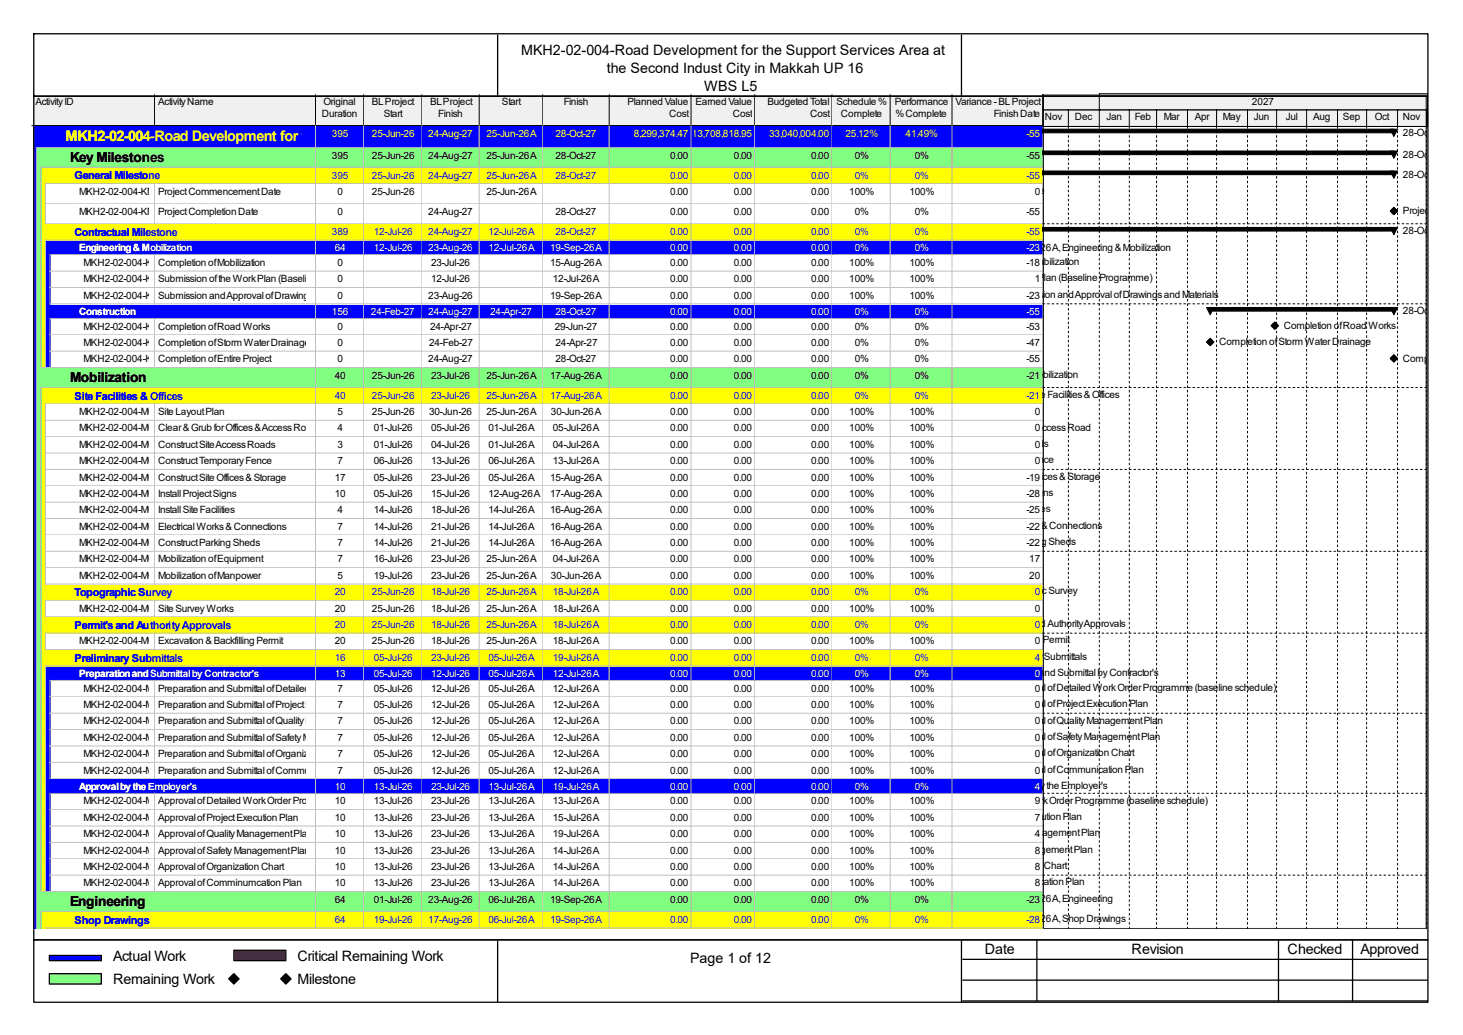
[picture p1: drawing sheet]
<svg xmlns="http://www.w3.org/2000/svg" width="297mm" height="210mm" viewBox="0 0 297 210" stroke-linecap="round" stroke-linejoin="round" font-family="sans-serif">
<defs><g id="words">
<text font-size="3" fill="#ff0" x="13.3" y="28.6">MKH2-02-004-Road Development for the Support Services Area at the Second Indust City in Makkah UP 16</text>
<g font-size="2.9">
<text x="105.8" y="11.1">MKH2-02-004-Road Development for the Support Services Area at</text>
<text x="123.2" y="14.8">the Second Indust City in Makkah UP 16</text>
<text x="143" y="18.5">WBS L5</text>
<text x="22.9" y="194.9">Actual Work</text>
<text x="60.4" y="194.9">Critical Remaining Work</text>
<text x="140.1" y="195.5">Page 1 of 12</text>
<text x="199.9" y="193.6">Date</text>
<text x="229.7" y="193.6">Revision</text>
<text x="261.4" y="193.6">Checked</text>
<text x="276.2" y="193.6">Approved</text>
<text x="22.9" y="199.7">Remaining Work</text>
<text x="60.4" y="199.7">Milestone</text>
</g>
<g font-size="2.8">
<text x="14.2" y="32.9">Key Milestones</text>
<text x="14.2" y="77.5">Mobilization</text>
<text x="14.2" y="183.9">Engineering</text>
</g>
<g font-size="2.2" fill="#00f">
<text x="15.2" y="36.4">General Milestone</text>
<text x="15.2" y="47.8">Contractual Milestone</text>
<text x="15.2" y="81.1">Site Facilities &amp; Offices</text>
<text x="15.2" y="120.9">Topographic Survey</text>
<text x="15.2" y="127.6">Permit's and Authority Approvals</text>
<text x="15.2" y="134.2">Preliminary Submittals</text>
<text x="15.2" y="187.4">Shop Drawings</text>
</g>
<g font-size="2">
<text x="7.2" y="21.3">Activity ID</text>
<text x="32.1" y="21.3">Activity Name</text>
<text x="65.4" y="23.7">Duration</text>
<text x="65.7" y="21.3">Original</text>
<text x="75.5" y="21.3">BL Project</text>
<text x="77.9" y="23.7">Start</text>
<text x="87.3" y="21.3">BL Project</text>
<text x="89" y="23.7">Finish</text>
<text x="101.9" y="21.3">Start</text>
<text x="114.5" y="21.3">Finish</text>
<text x="127.4" y="21.3">Planned Value</text>
<text x="135.8" y="23.7">Cost</text>
<text x="141.2" y="21.3">Earned Value</text>
<text x="148.8" y="23.7">Cost</text>
<text x="155.8" y="21.3">Budgeted Total</text>
<text x="164.5" y="23.7">Cost</text>
<text x="169.8" y="21.3">Schedule %</text>
<text x="170.7" y="23.7">Complete</text>
<text x="181.7" y="21.3">Performance</text>
<text x="181.8" y="23.7">% Complete</text>
<text x="194" y="21.3">Variance - BL Project</text>
<text x="201.8" y="23.7">Finish Date</text>
<text x="254.2" y="21.3">2027</text>
<text x="212.1" y="24.4">Nov</text>
<text x="218.2" y="24.4">Dec</text>
<text x="224.7" y="24.4">Jan</text>
<text x="230.4" y="24.4">Feb</text>
<text x="236.3" y="24.4">Mar</text>
<text x="242.6" y="24.4">Apr</text>
<text x="248.3" y="24.4">May</text>
<text x="254.6" y="24.4">Jun</text>
<text x="261" y="24.4">Jul</text>
<text x="266.6" y="24.4">Aug</text>
<text x="272.6" y="24.4">Sep</text>
<text x="279.1" y="24.4">Oct</text>
<text x="284.8" y="24.4">Nov</text>
<text x="284.8" y="27.6">28-Oct-27, MKH</text>
<text x="67.4" y="32.2">395</text>
<text x="75.5" y="32.2">25-Jun-26</text>
<text x="87" y="32.2">24-Aug-27</text>
<text x="98.8" y="32.2">25-Jun-26 A</text>
<text x="112.8" y="32.2">28-Oct-27</text>
<text x="136.1" y="32.2">0.00</text>
<text x="149" y="32.2">0.00</text>
<text x="164.7" y="32.2">0.00</text>
<text x="173.5" y="32.2">0%</text>
<text x="185.7" y="32.2">0%</text>
<text x="208.4" y="32.2">-55</text>
<text x="284.8" y="32">28-Oct-27, Key M</text>
<text x="16" y="39.6">MKH2-02-004-KM-1000</text>
<text x="32.1" y="39.6">Project Commencement Date</text>
<text x="68.5" y="39.6">0</text>
<text x="75.5" y="39.6">25-Jun-26</text>
<text x="98.8" y="39.6">25-Jun-26 A</text>
<text x="136.1" y="39.6">0.00</text>
<text x="149" y="39.6">0.00</text>
<text x="164.7" y="39.6">0.00</text>
<text x="172.4" y="39.6">100%</text>
<text x="184.6" y="39.6">100%</text>
<text x="187.2" y="39.4">Project Commencement Date</text>
<text x="210.1" y="39.6">0</text>
<text x="284.8" y="36.1">28-Oct-27, Gene</text>
<text x="16" y="43.6">MKH2-02-004-KM-1010</text>
<text x="32.1" y="43.6">Project Completion Date</text>
<text x="68.5" y="43.6">0</text>
<text x="87" y="43.6">24-Aug-27</text>
<text x="112.8" y="43.6">28-Oct-27</text>
<text x="136.1" y="43.6">0.00</text>
<text x="149" y="43.6">0.00</text>
<text x="164.7" y="43.6">0.00</text>
<text x="173.5" y="43.6">0%</text>
<text x="185.7" y="43.6">0%</text>
<text x="208.4" y="43.6">-55</text>
<text x="284.8" y="43.4">Project Complet</text>
<text x="284.8" y="47.5">28-Oct-27, Contr</text>
<text x="17" y="54">MKH2-02-004-KM-1020</text>
<text x="32.1" y="54">Completion of Mobilization</text>
<text x="68.5" y="54">0</text>
<text x="87.5" y="54">23-Jul-26</text>
<text x="111.7" y="54">15-Aug-26 A</text>
<text x="136.1" y="54">0.00</text>
<text x="149" y="54">0.00</text>
<text x="164.7" y="54">0.00</text>
<text x="172.4" y="54">100%</text>
<text x="184.6" y="54">100%</text>
<text x="197.3" y="53.8">Completion of Mobilization</text>
<text x="204.3" y="50.8">19-Sep-26 A, Engineering &amp; Mobilization</text>
<text x="208.4" y="54">-18</text>
<text x="17" y="57.3">MKH2-02-004-KM-1030</text>
<text x="32.1" y="57.3">Submission of the Work Plan (Baseline Programme)</text>
<text x="68.5" y="57.3">0</text>
<text x="87.5" y="57.3">12-Jul-26</text>
<text x="112.2" y="57.3">12-Jul-26 A</text>
<text x="136.1" y="57.3">0.00</text>
<text x="149" y="57.3">0.00</text>
<text x="164.7" y="57.3">0.00</text>
<text x="172.4" y="57.3">100%</text>
<text x="184.6" y="57.3">100% Submission of the Work Plan (Baseline Programme)</text>
<text x="210.1" y="57.3">1</text>
<text x="17" y="60.6">MKH2-02-004-KM-1040</text>
<text x="32.1" y="60.6">Submission and Approval of Drawings and Materials</text>
<text x="68.5" y="60.6">0</text>
<text x="87" y="60.6">23-Aug-26</text>
<text x="111.7" y="60.6">19-Sep-26 A</text>
<text x="136.1" y="60.6">0.00</text>
<text x="149" y="60.6">0.00</text>
<text x="164.7" y="60.6">0.00</text>
<text x="172.4" y="60.6">100%</text>
<text x="184.6" y="60.6">100%</text>
<text x="204.3" y="60.4">Submission and Approval of Drawings and Materials</text>
<text x="208.4" y="60.6">-23</text>
<text x="284.8" y="63.8">28-Oct-27, Cons</text>
<text x="17" y="66.9">MKH2-02-004-KM-1050</text>
<text x="17" y="70.2">MKH2-02-004-KM-1060</text>
<text x="32.1" y="66.9">Completion of Road Works</text>
<text x="32.1" y="70.2">Completion of Storm Water Drainage</text>
<text x="68.5" y="66.9">0</text>
<text x="68.5" y="70.2">0</text>
<text x="87.1" y="70.2">24-Feb-27</text>
<text x="87.3" y="66.9">24-Apr-27</text>
<text x="112.6" y="66.9">29-Jun-27</text>
<text x="112.8" y="70.2">24-Apr-27</text>
<text x="136.1" y="66.9">0.00</text>
<text x="136.1" y="70.2">0.00</text>
<text x="149" y="66.9">0.00</text>
<text x="149" y="70.2">0.00</text>
<text x="164.7" y="66.9">0.00</text>
<text x="164.7" y="70.2">0.00</text>
<text x="173.5" y="66.9">0%</text>
<text x="173.5" y="70.2">0%</text>
<text x="185.7" y="66.9">0%</text>
<text x="185.7" y="70.2">0%</text>
<text x="208.4" y="66.9">-53</text>
<text x="208.4" y="70.2">-47</text>
<text x="247.5" y="70">Completion of Storm Water Drainage</text>
<text x="260.6" y="66.7">Completion of Road Works</text>
<text x="17" y="73.5">MKH2-02-004-KM-1070</text>
<text x="32.1" y="73.5">Completion of Entire Project</text>
<text x="67.9" y="76.8">40</text>
<text x="68.5" y="73.5">0</text>
<text x="75.5" y="76.8">25-Jun-26</text>
<text x="87" y="73.5">24-Aug-27</text>
<text x="87.5" y="76.8">23-Jul-26</text>
<text x="98.8" y="76.8">25-Jun-26 A</text>
<text x="111.7" y="76.8">17-Aug-26 A</text>
<text x="112.8" y="73.5">28-Oct-27</text>
<text x="136.1" y="73.5">0.00</text>
<text x="136.1" y="76.8">0.00</text>
<text x="149" y="73.5">0.00</text>
<text x="149" y="76.8">0.00</text>
<text x="164.7" y="73.5">0.00</text>
<text x="164.7" y="76.8">0.00</text>
<text x="173.5" y="73.5">0%</text>
<text x="173.5" y="76.8">0%</text>
<text x="185.7" y="73.5">0%</text>
<text x="185.7" y="76.8">0%</text>
<text x="197.9" y="76.7">17-Aug-26 A, Mobilization</text>
<text x="208.4" y="73.5">-55</text>
<text x="208.4" y="76.8">-21</text>
<text x="284.8" y="73.4">Completion of E</text>
<text x="197.9" y="80.7">17-Aug-26 A, Site Facilities &amp; Offices</text>
<text x="16" y="84.2">MKH2-02-004-MOB-1000</text>
<text x="16" y="87.5">MKH2-02-004-MOB-1010</text>
<text x="32.1" y="84.2">Site Layout Plan</text>
<text x="32.1" y="87.5">Clear &amp; Grub for Offices &amp; Access Road</text>
<text x="68.5" y="84.2">5</text>
<text x="68.5" y="87.5">4</text>
<text x="75.5" y="84.2">25-Jun-26</text>
<text x="75.9" y="87.5">01-Jul-26</text>
<text x="87.1" y="84.2">30-Jun-26</text>
<text x="87.5" y="87.5">05-Jul-26</text>
<text x="98.8" y="84.2">25-Jun-26 A</text>
<text x="99.1" y="87.5">01-Jul-26 A</text>
<text x="111.8" y="84.2">30-Jun-26 A</text>
<text x="112.2" y="87.5">05-Jul-26 A</text>
<text x="136.1" y="84.2">0.00</text>
<text x="136.1" y="87.5">0.00</text>
<text x="149" y="84.2">0.00</text>
<text x="149" y="87.5">0.00</text>
<text x="164.7" y="84.2">0.00</text>
<text x="164.7" y="87.5">0.00</text>
<text x="172.4" y="84.2">100%</text>
<text x="172.4" y="87.5">100%</text>
<text x="184.6" y="84.2">100%</text>
<text x="184.6" y="87.5">100%Clear &amp; Grub for Offices &amp; Access Road</text>
<text x="210.1" y="84.2">0</text>
<text x="210.1" y="87.5">0</text>
<text x="16" y="90.9">MKH2-02-004-MOB-1020</text>
<text x="16" y="94.2">MKH2-02-004-MOB-1030</text>
<text x="32.1" y="90.9">Construct Site Access Roads</text>
<text x="32.1" y="94.2">Construct Temporary Fence</text>
<text x="68.5" y="90.9">3</text>
<text x="68.5" y="94.2">7</text>
<text x="75.9" y="90.9">01-Jul-26</text>
<text x="75.9" y="94.2">06-Jul-26</text>
<text x="87.5" y="90.9">04-Jul-26</text>
<text x="87.5" y="94.2">13-Jul-26</text>
<text x="99.1" y="90.9">01-Jul-26 A</text>
<text x="99.1" y="94.2">06-Jul-26 A</text>
<text x="112.2" y="90.9">04-Jul-26 A</text>
<text x="112.2" y="94.2">13-Jul-26 A</text>
<text x="136.1" y="90.9">0.00</text>
<text x="136.1" y="94.2">0.00</text>
<text x="149" y="90.9">0.00</text>
<text x="149" y="94.2">0.00</text>
<text x="164.7" y="90.9">0.00</text>
<text x="164.7" y="94.2">0.00</text>
<text x="172.4" y="90.9">100%</text>
<text x="172.4" y="94.2">100%</text>
<text x="184.6" y="90.9">100%Construct Site Access Roads</text>
<text x="184.6" y="94.2">100% Construct Temporary Fence</text>
<text x="210.1" y="90.9">0</text>
<text x="210.1" y="94.2">0</text>
<text x="16" y="97.5">MKH2-02-004-MOB-1040</text>
<text x="16" y="100.8">MKH2-02-004-MOB-1050</text>
<text x="32.1" y="97.5">Construct Site Offices &amp; Storage</text>
<text x="32.1" y="100.8">Install Project Signs</text>
<text x="67.9" y="97.5">17</text>
<text x="67.9" y="100.8">10</text>
<text x="75.9" y="97.5">05-Jul-26</text>
<text x="75.9" y="100.8">05-Jul-26</text>
<text x="87.5" y="97.5">23-Jul-26</text>
<text x="87.5" y="100.8">15-Jul-26</text>
<text x="99.1" y="97.5">05-Jul-26 A</text>
<text x="99.1" y="100.8">12-Aug-26 A</text>
<text x="111.7" y="97.5">15-Aug-26 A</text>
<text x="111.7" y="100.8">17-Aug-26 A</text>
<text x="136.1" y="97.5">0.00</text>
<text x="136.1" y="100.8">0.00</text>
<text x="149" y="97.5">0.00</text>
<text x="149" y="100.8">0.00</text>
<text x="164.7" y="97.5">0.00</text>
<text x="164.7" y="100.8">0.00</text>
<text x="172.4" y="97.5">100%</text>
<text x="172.4" y="100.8">100%</text>
<text x="184.6" y="97.5">100%</text>
<text x="184.6" y="100.8">100%</text>
<text x="197.3" y="97.3">Construct Site Offices &amp; Storage</text>
<text x="197.9" y="100.7">Install Project Signs</text>
<text x="208.4" y="97.5">-19</text>
<text x="208.4" y="100.8">-28</text>
<text x="16" y="104.2">MKH2-02-004-MOB-1060</text>
<text x="16" y="107.5">MKH2-02-004-MOB-1070</text>
<text x="32.1" y="104.2">Install Site Facilities</text>
<text x="32.1" y="107.5">Electrical Works &amp; Connections</text>
<text x="68.5" y="104.2">4</text>
<text x="68.5" y="107.5">7</text>
<text x="75.9" y="104.2">14-Jul-26</text>
<text x="75.9" y="107.5">14-Jul-26</text>
<text x="87.5" y="104.2">18-Jul-26</text>
<text x="87.5" y="107.5">21-Jul-26</text>
<text x="99.1" y="104.2">14-Jul-26 A</text>
<text x="99.1" y="107.5">14-Jul-26 A</text>
<text x="111.7" y="104.2">16-Aug-26 A</text>
<text x="111.7" y="107.5">16-Aug-26 A</text>
<text x="136.1" y="104.2">0.00</text>
<text x="136.1" y="107.5">0.00</text>
<text x="149" y="104.2">0.00</text>
<text x="149" y="107.5">0.00</text>
<text x="164.7" y="104.2">0.00</text>
<text x="164.7" y="107.5">0.00</text>
<text x="172.4" y="104.2">100%</text>
<text x="172.4" y="107.5">100%</text>
<text x="184.6" y="104.2">100%</text>
<text x="184.6" y="107.5">100%</text>
<text x="197.7" y="104">Install Site Facilities</text>
<text x="197.7" y="107.3">Electrical Works &amp; Connections</text>
<text x="208.4" y="104.2">-25</text>
<text x="208.4" y="107.5">-22</text>
<text x="16" y="110.8">MKH2-02-004-MOB-1080</text>
<text x="32.1" y="110.8">Construct Parking Sheds</text>
<text x="68.5" y="110.8">7</text>
<text x="75.9" y="110.8">14-Jul-26</text>
<text x="87.5" y="110.8">21-Jul-26</text>
<text x="99.1" y="110.8">14-Jul-26 A</text>
<text x="111.7" y="110.8">16-Aug-26 A</text>
<text x="136.1" y="110.8">0.00</text>
<text x="149" y="110.8">0.00</text>
<text x="164.7" y="110.8">0.00</text>
<text x="172.4" y="110.8">100%</text>
<text x="184.6" y="110.8">100%</text>
<text x="197.7" y="110.6">Construct Parking Sheds</text>
<text x="208.4" y="110.8">-22</text>
<text x="16" y="114.1">MKH2-02-004-MOB-1090</text>
<text x="16" y="117.5">MKH2-02-004-MOB-1100</text>
<text x="32.1" y="114.1">Mobilization of Equipment</text>
<text x="32.1" y="117.5">Mobilization of Manpower</text>
<text x="68.5" y="114.1">7</text>
<text x="68.5" y="117.5">5</text>
<text x="75.9" y="114.1">16-Jul-26</text>
<text x="75.9" y="117.5">19-Jul-26</text>
<text x="87.5" y="114.1">23-Jul-26</text>
<text x="87.5" y="117.5">23-Jul-26</text>
<text x="98.8" y="114.1">25-Jun-26 A</text>
<text x="98.8" y="117.5">25-Jun-26 A</text>
<text x="111.8" y="117.5">30-Jun-26 A</text>
<text x="112.2" y="114.1">04-Jul-26 A</text>
<text x="136.1" y="114.1">0.00</text>
<text x="136.1" y="117.5">0.00</text>
<text x="149" y="114.1">0.00</text>
<text x="149" y="117.5">0.00</text>
<text x="164.7" y="114.1">0.00</text>
<text x="164.7" y="117.5">0.00</text>
<text x="172.4" y="114.1">100%</text>
<text x="172.4" y="117.5">100%</text>
<text x="184.6" y="114.1">100%</text>
<text x="184.6" y="117.5">100%</text>
<text x="209" y="114.1">17</text>
<text x="209" y="117.5">20</text>
<text x="16" y="124.1">MKH2-02-004-MOB-1240</text>
<text x="32.1" y="124.1">Site Survey Works</text>
<text x="67.9" y="124.1">20</text>
<text x="75.5" y="124.1">25-Jun-26</text>
<text x="87.5" y="124.1">18-Jul-26</text>
<text x="98.8" y="124.1">25-Jun-26 A</text>
<text x="112.2" y="124.1">18-Jul-26 A</text>
<text x="136.1" y="124.1">0.00</text>
<text x="149" y="124.1">0.00</text>
<text x="164.7" y="124.1">0.00</text>
<text x="172.4" y="124.1">100%</text>
<text x="184.6" y="124.1">100%</text>
<text x="191.8" y="120.6">18-Jul-26 A, Topographic Survey</text>
<text x="210.1" y="124.1">0</text>
<text x="16" y="130.8">MKH2-02-004-MOB-1110</text>
<text x="32.1" y="130.8">Excavation &amp; Backfilling Permit</text>
<text x="67.9" y="130.8">20</text>
<text x="75.5" y="130.8">25-Jun-26</text>
<text x="87.5" y="130.8">18-Jul-26</text>
<text x="98.8" y="130.8">25-Jun-26 A</text>
<text x="112.2" y="130.8">18-Jul-26 A</text>
<text x="136.1" y="130.8">0.00</text>
<text x="149" y="130.8">0.00</text>
<text x="164.7" y="130.8">0.00</text>
<text x="172.4" y="130.8">100%</text>
<text x="184.6" y="130.8">100%</text>
<text x="191.8" y="127.3">18-Jul-26 A, Permit's and Authority Approvals</text>
<text x="191.8" y="130.6">Excavation &amp; Backfilling Permit</text>
<text x="210.1" y="130.8">0</text>
<text x="190.7" y="137.2">12-Jul-26 A, Preparation and Submittal by Contractor's</text>
<text x="192" y="133.9">19-Jul-26 A, Preliminary Submittals</text>
<text x="17" y="140.3">MKH2-02-004-MOB-1120</text>
<text x="17" y="143.7">MKH2-02-004-MOB-1130</text>
<text x="32.1" y="140.3">Preparation and Submittal of Detailed Work Order Programme (baseline schedule)</text>
<text x="32.1" y="143.7">Preparation and Submittal of Project Execution Plan</text>
<text x="68.5" y="140.3">7</text>
<text x="68.5" y="143.7">7</text>
<text x="75.9" y="140.3">05-Jul-26</text>
<text x="75.9" y="143.7">05-Jul-26</text>
<text x="87.5" y="140.3">12-Jul-26</text>
<text x="87.5" y="143.7">12-Jul-26</text>
<text x="99.1" y="140.3">05-Jul-26 A</text>
<text x="99.1" y="143.7">05-Jul-26 A</text>
<text x="112.2" y="140.3">12-Jul-26 A</text>
<text x="112.2" y="143.7">12-Jul-26 A</text>
<text x="136.1" y="140.3">0.00</text>
<text x="136.1" y="143.7">0.00</text>
<text x="149" y="140.3">0.00</text>
<text x="149" y="143.7">0.00</text>
<text x="164.7" y="140.3">0.00</text>
<text x="164.7" y="143.7">0.00</text>
<text x="172.4" y="140.3">100%</text>
<text x="172.4" y="143.7">100%</text>
<text x="184.6" y="140.3">100% Preparation and Submittal of Detailed Work Order Programme (baseline schedule)</text>
<text x="184.6" y="143.7">100% Preparation and Submittal of Project Execution Plan</text>
<text x="210.1" y="140.3">0</text>
<text x="210.1" y="143.7">0</text>
<text x="17" y="147">MKH2-02-004-MOB-1140</text>
<text x="32.1" y="147">Preparation and Submittal of Quality Management Plan</text>
<text x="68.5" y="147">7</text>
<text x="75.9" y="147">05-Jul-26</text>
<text x="87.5" y="147">12-Jul-26</text>
<text x="99.1" y="147">05-Jul-26 A</text>
<text x="112.2" y="147">12-Jul-26 A</text>
<text x="136.1" y="147">0.00</text>
<text x="149" y="147">0.00</text>
<text x="164.7" y="147">0.00</text>
<text x="172.4" y="147">100%</text>
<text x="184.6" y="147">100% Preparation and Submittal of Quality Management Plan</text>
<text x="210.1" y="147">0</text>
<text x="17" y="150.3">MKH2-02-004-MOB-1150</text>
<text x="17" y="153.6">MKH2-02-004-MOB-1160</text>
<text x="32.1" y="150.3">Preparation and Submittal of Safety Management Plan</text>
<text x="32.1" y="153.6">Preparation and Submittal of Organization Chart</text>
<text x="68.5" y="150.3">7</text>
<text x="68.5" y="153.6">7</text>
<text x="75.9" y="150.3">05-Jul-26</text>
<text x="75.9" y="153.6">05-Jul-26</text>
<text x="87.5" y="150.3">12-Jul-26</text>
<text x="87.5" y="153.6">12-Jul-26</text>
<text x="99.1" y="150.3">05-Jul-26 A</text>
<text x="99.1" y="153.6">05-Jul-26 A</text>
<text x="112.2" y="150.3">12-Jul-26 A</text>
<text x="112.2" y="153.6">12-Jul-26 A</text>
<text x="136.1" y="150.3">0.00</text>
<text x="136.1" y="153.6">0.00</text>
<text x="149" y="150.3">0.00</text>
<text x="149" y="153.6">0.00</text>
<text x="164.7" y="150.3">0.00</text>
<text x="164.7" y="153.6">0.00</text>
<text x="172.4" y="150.3">100%</text>
<text x="172.4" y="153.6">100%</text>
<text x="184.6" y="150.3">100% Preparation and Submittal of Safety Management Plan</text>
<text x="184.6" y="153.6">100% Preparation and Submittal of Organization Chart</text>
<text x="210.1" y="150.3">0</text>
<text x="210.1" y="153.6">0</text>
<text x="17" y="157">MKH2-02-004-MOB-1170</text>
<text x="32.1" y="157">Preparation and Submittal of Communication Plan</text>
<text x="68.5" y="157">7</text>
<text x="75.9" y="157">05-Jul-26</text>
<text x="87.5" y="157">12-Jul-26</text>
<text x="99.1" y="157">05-Jul-26 A</text>
<text x="112.2" y="157">12-Jul-26 A</text>
<text x="136.1" y="157">0.00</text>
<text x="149" y="157">0.00</text>
<text x="164.7" y="157">0.00</text>
<text x="172.4" y="157">100%</text>
<text x="184.6" y="157">100% Preparation and Submittal of Communication Plan</text>
<text x="192" y="160.1">19-Jul-26 A, Approval by the Employer's</text>
<text x="210.1" y="157">0</text>
<text x="17" y="163.2">MKH2-02-004-MOB-1180</text>
<text x="17" y="166.6">MKH2-02-004-MOB-1190</text>
<text x="32.1" y="163.2">Approval of Detailed Work Order Programme (baseline schedule) 23-Jul-26</text>
<text x="32.1" y="166.6">Approval of Project Execution Plan</text>
<text x="67.9" y="163.2">10</text>
<text x="67.9" y="166.6">10</text>
<text x="75.9" y="163.2">13-Jul-26</text>
<text x="75.9" y="166.6">13-Jul-26</text>
<text x="87.5" y="166.6">23-Jul-26</text>
<text x="99.1" y="163.2">13-Jul-26 A</text>
<text x="99.1" y="166.6">13-Jul-26 A</text>
<text x="112.2" y="163.2">13-Jul-26 A</text>
<text x="112.2" y="166.6">15-Jul-26 A</text>
<text x="136.1" y="163.2">0.00</text>
<text x="136.1" y="166.6">0.00</text>
<text x="149" y="163.2">0.00</text>
<text x="149" y="166.6">0.00</text>
<text x="164.7" y="163.2">0.00</text>
<text x="164.7" y="166.6">0.00</text>
<text x="172.4" y="163.2">100%</text>
<text x="172.4" y="166.6">100%</text>
<text x="184.6" y="163.2">100% Approval of Detailed Work Order Programme (baseline schedule)</text>
<text x="184.6" y="166.6">100%</text>
<text x="191.2" y="166.4">Approval of Project Execution Plan</text>
<text x="210.1" y="163.2">9</text>
<text x="210.1" y="166.6">7</text>
<text x="17" y="169.9">MKH2-02-004-MOB-1200</text>
<text x="17" y="173.2">MKH2-02-004-MOB-1210</text>
<text x="32.1" y="169.9">Approval of Quality Management Plan</text>
<text x="32.1" y="173.2">Approval of Safety Management Plan</text>
<text x="67.9" y="169.9">10</text>
<text x="67.9" y="173.2">10</text>
<text x="75.9" y="169.9">13-Jul-26</text>
<text x="75.9" y="173.2">13-Jul-26</text>
<text x="87.5" y="169.9">23-Jul-26</text>
<text x="87.5" y="173.2">23-Jul-26</text>
<text x="99.1" y="169.9">13-Jul-26 A</text>
<text x="99.1" y="173.2">13-Jul-26 A</text>
<text x="112.2" y="169.9">19-Jul-26 A</text>
<text x="112.2" y="173.2">14-Jul-26 A</text>
<text x="136.1" y="169.9">0.00</text>
<text x="136.1" y="173.2">0.00</text>
<text x="149" y="169.9">0.00</text>
<text x="149" y="173.2">0.00</text>
<text x="164.7" y="169.9">0.00</text>
<text x="164.7" y="173.2">0.00</text>
<text x="172.4" y="169.9">100%</text>
<text x="172.4" y="173.2">100%</text>
<text x="184.6" y="169.9">100%</text>
<text x="184.6" y="173.2">100% Approval of Safety Management Plan</text>
<text x="192" y="169.7">Approval of Quality Management Plan</text>
<text x="210.1" y="169.9">4</text>
<text x="210.1" y="173.2">8</text>
<text x="17" y="176.5">MKH2-02-004-MOB-1220</text>
<text x="17" y="179.9">MKH2-02-004-MOB-1230</text>
<text x="32.1" y="176.5">Approval of Organization Chart</text>
<text x="32.1" y="179.9">Approval of Comminumcation Plan</text>
<text x="67.9" y="176.5">10</text>
<text x="67.9" y="179.9">10</text>
<text x="75.9" y="176.5">13-Jul-26</text>
<text x="75.9" y="179.9">13-Jul-26</text>
<text x="87.5" y="176.5">23-Jul-26</text>
<text x="87.5" y="179.9">23-Jul-26</text>
<text x="99.1" y="176.5">13-Jul-26 A</text>
<text x="99.1" y="179.9">13-Jul-26 A</text>
<text x="112.2" y="176.5">14-Jul-26 A</text>
<text x="112.2" y="179.9">14-Jul-26 A</text>
<text x="136.1" y="176.5">0.00</text>
<text x="136.1" y="179.9">0.00</text>
<text x="149" y="176.5">0.00</text>
<text x="149" y="179.9">0.00</text>
<text x="164.7" y="176.5">0.00</text>
<text x="164.7" y="179.9">0.00</text>
<text x="172.4" y="176.5">100%</text>
<text x="172.4" y="179.9">100%</text>
<text x="184.6" y="176.5">100% Approval of Organization Chart</text>
<text x="184.6" y="179.9">100% Approval of Comminumcation Plan</text>
<text x="210.1" y="176.5">8</text>
<text x="210.1" y="179.9">8</text>
<text x="67.9" y="183.2">64</text>
<text x="75.9" y="183.2">01-Jul-26</text>
<text x="87" y="183.2">23-Aug-26</text>
<text x="99.1" y="183.2">06-Jul-26 A</text>
<text x="111.7" y="183.2">19-Sep-26 A</text>
<text x="136.1" y="183.2">0.00</text>
<text x="149" y="183.2">0.00</text>
<text x="164.7" y="183.2">0.00</text>
<text x="173.5" y="183.2">0%</text>
<text x="185.7" y="183.2">0%</text>
<text x="204.3" y="183">19-Sep-26 A, Engineering</text>
<text x="208.4" y="183.2">-23</text>
<text x="204.3" y="187.1">19-Sep-26 A, Shop Drawings</text>
</g>
<g font-size="2" fill="#ff0">
<text x="67.4" y="27.7">395</text>
<text x="75.5" y="27.7">25-Jun-26</text>
<text x="87" y="27.7">24-Aug-27</text>
<text x="98.8" y="27.7">25-Jun-26 A</text>
<text x="112.8" y="27.7">28-Oct-27</text>
<text x="128.7" y="27.7">8,299,374.47</text>
<text x="140.5" y="27.7">13,708,818.95</text>
<text x="156.2" y="27.7">33,040,004.00</text>
<text x="171.7" y="27.7">25.12%</text>
<text x="183.9" y="27.7">41.49%</text>
<text x="208.4" y="27.7">-55</text>
</g>
<g font-size="2" fill="#00f">
<text x="67.4" y="36.2">395</text>
<text x="75.5" y="36.2">25-Jun-26</text>
<text x="87" y="36.2">24-Aug-27</text>
<text x="98.8" y="36.2">25-Jun-26 A</text>
<text x="112.8" y="36.2">28-Oct-27</text>
<text x="136.1" y="36.2">0.00</text>
<text x="149" y="36.2">0.00</text>
<text x="164.7" y="36.2">0.00</text>
<text x="173.5" y="36.2">0%</text>
<text x="185.7" y="36.2">0%</text>
<text x="208.4" y="36.2">-55</text>
<text x="67.4" y="47.7">389</text>
<text x="75.9" y="47.7">12-Jul-26</text>
<text x="87" y="47.7">24-Aug-27</text>
<text x="99.1" y="47.7">12-Jul-26 A</text>
<text x="112.8" y="47.7">28-Oct-27</text>
<text x="136.1" y="47.7">0.00</text>
<text x="149" y="47.7">0.00</text>
<text x="164.7" y="47.7">0.00</text>
<text x="173.5" y="47.7">0%</text>
<text x="185.7" y="47.7">0%</text>
<text x="208.4" y="47.7">-55</text>
<text x="67.9" y="80.9">40</text>
<text x="75.5" y="80.9">25-Jun-26</text>
<text x="87.5" y="80.9">23-Jul-26</text>
<text x="98.8" y="80.9">25-Jun-26 A</text>
<text x="111.7" y="80.9">17-Aug-26 A</text>
<text x="136.1" y="80.9">0.00</text>
<text x="149" y="80.9">0.00</text>
<text x="164.7" y="80.9">0.00</text>
<text x="173.5" y="80.9">0%</text>
<text x="185.7" y="80.9">0%</text>
<text x="208.4" y="80.9">-21</text>
<text x="67.9" y="120.8">20</text>
<text x="75.5" y="120.8">25-Jun-26</text>
<text x="87.5" y="120.8">18-Jul-26</text>
<text x="98.8" y="120.8">25-Jun-26 A</text>
<text x="112.2" y="120.8">18-Jul-26 A</text>
<text x="136.1" y="120.8">0.00</text>
<text x="149" y="120.8">0.00</text>
<text x="164.7" y="120.8">0.00</text>
<text x="173.5" y="120.8">0%</text>
<text x="185.7" y="120.8">0%</text>
<text x="210.1" y="120.8">0</text>
<text x="67.9" y="127.4">20</text>
<text x="75.5" y="127.4">25-Jun-26</text>
<text x="87.5" y="127.4">18-Jul-26</text>
<text x="98.8" y="127.4">25-Jun-26 A</text>
<text x="112.2" y="127.4">18-Jul-26 A</text>
<text x="136.1" y="127.4">0.00</text>
<text x="149" y="127.4">0.00</text>
<text x="164.7" y="127.4">0.00</text>
<text x="173.5" y="127.4">0%</text>
<text x="185.7" y="127.4">0%</text>
<text x="210.1" y="127.4">0</text>
<text x="67.9" y="134.1">16</text>
<text x="75.9" y="134.1">05-Jul-26</text>
<text x="87.5" y="134.1">23-Jul-26</text>
<text x="99.1" y="134.1">05-Jul-26 A</text>
<text x="112.2" y="134.1">19-Jul-26 A</text>
<text x="136.1" y="134.1">0.00</text>
<text x="149" y="134.1">0.00</text>
<text x="164.7" y="134.1">0.00</text>
<text x="173.5" y="134.1">0%</text>
<text x="185.7" y="134.1">0%</text>
<text x="210.1" y="134.1">4</text>
<text x="67.9" y="187.2">64</text>
<text x="75.9" y="187.2">19-Jul-26</text>
<text x="87" y="187.2">17-Aug-26</text>
<text x="99.1" y="187.2">06-Jul-26 A</text>
<text x="111.7" y="187.2">19-Sep-26 A</text>
<text x="136.1" y="187.2">0.00</text>
<text x="149" y="187.2">0.00</text>
<text x="164.7" y="187.2">0.00</text>
<text x="173.5" y="187.2">0%</text>
<text x="185.7" y="187.2">0%</text>
<text x="208.4" y="187.2">-28</text>
</g>
<g font-size="2" fill="#fff">
<text x="16" y="51">Engineering &amp; Mobilization</text>
<text x="67.9" y="51">64</text>
<text x="75.9" y="51">12-Jul-26</text>
<text x="87" y="51">23-Aug-26</text>
<text x="99.1" y="51">12-Jul-26 A</text>
<text x="111.7" y="51">19-Sep-26 A</text>
<text x="136.1" y="51">0.00</text>
<text x="149" y="51">0.00</text>
<text x="164.7" y="51">0.00</text>
<text x="173.5" y="51">0%</text>
<text x="185.7" y="51">0%</text>
<text x="208.4" y="51">-23</text>
<text x="16" y="63.9">Construction</text>
<text x="67.4" y="63.9">156</text>
<text x="75.3" y="63.9">24-Feb-27</text>
<text x="87" y="63.9">24-Aug-27</text>
<text x="99.5" y="63.9">24-Apr-27</text>
<text x="112.8" y="63.9">28-Oct-27</text>
<text x="136.1" y="63.9">0.00</text>
<text x="149" y="63.9">0.00</text>
<text x="164.7" y="63.9">0.00</text>
<text x="173.5" y="63.9">0%</text>
<text x="185.7" y="63.9">0%</text>
<text x="208.4" y="63.9">-55</text>
<text x="16" y="137.4">Preparation and Submittal by Contractor's</text>
<text x="67.9" y="137.4">13</text>
<text x="75.9" y="137.4">05-Jul-26</text>
<text x="87.5" y="137.4">12-Jul-26</text>
<text x="99.1" y="137.4">05-Jul-26 A</text>
<text x="112.2" y="137.4">12-Jul-26 A</text>
<text x="136.1" y="137.4">0.00</text>
<text x="149" y="137.4">0.00</text>
<text x="164.7" y="137.4">0.00</text>
<text x="173.5" y="137.4">0%</text>
<text x="185.7" y="137.4">0%</text>
<text x="210.1" y="137.4">0</text>
<text x="16" y="160.3">Approval by the Employer's</text>
<text x="67.9" y="160.3">10</text>
<text x="75.9" y="160.3">13-Jul-26</text>
<text x="87.5" y="160.3">23-Jul-26</text>
<text x="99.1" y="160.3">13-Jul-26 A</text>
<text x="112.2" y="160.3">19-Jul-26 A</text>
<text x="136.1" y="160.3">0.00</text>
<text x="149" y="160.3">0.00</text>
<text x="164.7" y="160.3">0.00</text>
<text x="173.5" y="160.3">0%</text>
<text x="185.7" y="160.3">0%</text>
<text x="210.1" y="160.3">4</text>
</g>
</g></defs>
<path d="M6.6 19.2h25v6.5h-25z" fill="#f0f0f0"/>
<path d="M31.4 19.2v6.3h-24.9" fill="none" stroke="#000" stroke-width=".2"/>
<path d="M31.6 19.2h32.6v6.5h-32.6z" fill="#f0f0f0"/>
<path d="M64.1 19.2v6.3h-32.7" fill="none" stroke="#000" stroke-width=".2"/>
<path d="M64.2 19.2h9.8v6.5h-9.8z" fill="#f0f0f0"/>
<path d="M73.8 19.2v6.3h-9.7" fill="none" stroke="#000" stroke-width=".2"/>
<path d="M74 19.2h11.9v6.5h-11.9z" fill="#f0f0f0"/>
<path d="M85.7 19.2v6.3h-11.9" fill="none" stroke="#000" stroke-width=".2"/>
<path d="M85.9 19.2h11.6v6.5h-11.6z" fill="#f0f0f0"/>
<path d="M97.3 19.2v6.3h-11.6" fill="none" stroke="#000" stroke-width=".2"/>
<path d="M97.5 19.2h12.9v6.5h-12.9z" fill="#f0f0f0"/>
<path d="M110.2 19.2v6.3h-12.9" fill="none" stroke="#000" stroke-width=".2"/>
<path d="M110.4 19.2h13.5v6.5h-13.5z" fill="#f0f0f0"/>
<path d="M123.7 19.2v6.3h-13.5" fill="none" stroke="#000" stroke-width=".2"/>
<path d="M123.9 19.2h16.6v6.5h-16.6z" fill="#f0f0f0"/>
<path d="M140.3 19.2v6.3h-16.6" fill="none" stroke="#000" stroke-width=".2"/>
<path d="M140.5 19.2h12.9v6.5h-12.9z" fill="#f0f0f0"/>
<path d="M153.2 19.2v6.3h-12.9" fill="none" stroke="#000" stroke-width=".2"/>
<path d="M153.4 19.2h15.7v6.5h-15.7z" fill="#f0f0f0"/>
<path d="M168.9 19.2v6.3h-15.7" fill="none" stroke="#000" stroke-width=".2"/>
<path d="M169.1 19.2h11.8v6.5h-11.8z" fill="#f0f0f0"/>
<path d="M180.7 19.2v6.3h-11.8" fill="none" stroke="#000" stroke-width=".2"/>
<path d="M180.9 19.2h12.6v6.5h-12.6z" fill="#f0f0f0"/>
<path d="M193.3 19.2v6.3h-12.6" fill="none" stroke="#000" stroke-width=".2"/>
<path d="M193.5 19.2h18.4v6.5h-18.4z" fill="#f0f0f0"/>
<path d="M211.7 19.2v6.3h-18.4" fill="none" stroke="#000" stroke-width=".2"/>
<path d="M6.6 25.7h25v4.4h-25z" fill="#00f"/>
<path d="M7.4 29.9h24.2" fill="none" stroke="#c0c0c0" stroke-width=".2"/>
<path d="M31.6 25.7h32.6v4.4h-32.6z" fill="#00f"/>
<path d="M64.1 25.5v4.4h-32.5" fill="none" stroke="#c0c0c0" stroke-width=".2"/>
<path d="M64.2 25.7h9.8v4.4h-9.8z" fill="#00f"/>
<path d="M73.8 25.5v4.4h-9.6" fill="none" stroke="#c0c0c0" stroke-width=".2"/>
<path d="M74 25.7h11.9v4.4h-11.9z" fill="#00f"/>
<path d="M85.7 25.5v4.4h-11.7" fill="none" stroke="#c0c0c0" stroke-width=".2"/>
<path d="M85.9 25.7h11.6v4.4h-11.6z" fill="#00f"/>
<path d="M97.3 25.5v4.4h-11.5" fill="none" stroke="#c0c0c0" stroke-width=".2"/>
<path d="M97.5 25.7h12.9v4.4h-12.9z" fill="#00f"/>
<path d="M110.2 25.5v4.4h-12.7" fill="none" stroke="#c0c0c0" stroke-width=".2"/>
<path d="M110.4 25.7h13.5v4.4h-13.5z" fill="#00f"/>
<path d="M123.7 25.5v4.4h-13.3" fill="none" stroke="#c0c0c0" stroke-width=".2"/>
<path d="M123.9 25.7h16.6v4.4h-16.6z" fill="#00f"/>
<path d="M140.3 25.5v4.4h-16.4" fill="none" stroke="#c0c0c0" stroke-width=".2"/>
<path d="M140.5 25.7h12.9v4.4h-12.9z" fill="#00f"/>
<path d="M153.2 25.5v4.4h-12.7" fill="none" stroke="#c0c0c0" stroke-width=".2"/>
<path d="M153.4 25.7h15.7v4.4h-15.7z" fill="#00f"/>
<path d="M168.9 25.5v4.4h-15.5" fill="none" stroke="#c0c0c0" stroke-width=".2"/>
<path d="M169.1 25.7h11.8v4.4h-11.8z" fill="#00f"/>
<path d="M180.7 25.5v4.4h-11.6" fill="none" stroke="#c0c0c0" stroke-width=".2"/>
<path d="M180.9 25.7h12.6v4.4h-12.6z" fill="#00f"/>
<path d="M193.3 25.5v4.4h-12.4" fill="none" stroke="#c0c0c0" stroke-width=".2"/>
<path d="M193.5 25.7h18.4v4.4h-18.4z" fill="#00f"/>
<path d="M211.7 25.5v4.4h-18.2" fill="none" stroke="#c0c0c0" stroke-width=".2"/>
<path d="M6.6 30.1h1v4.1h-1z" fill="#00f"/>
<path d="M7.4 29.9v4.2" fill="none" stroke="#c0c0c0" stroke-width=".2"/>
<path d="M7.6 30.1h24v4.1h-24z" fill="#80ff80"/>
<path d="M8.3 34h23.3" fill="none" stroke="#c0c0c0" stroke-width=".2"/>
<path d="M31.6 30.1h32.6v4.1h-32.6z" fill="#80ff80"/>
<path d="M64.1 29.9v4.1h-32.5" fill="none" stroke="#c0c0c0" stroke-width=".2"/>
<path d="M64.2 30.1h9.8v4.1h-9.8z" fill="#80ff80"/>
<path d="M73.8 29.9v4.1h-9.6" fill="none" stroke="#c0c0c0" stroke-width=".2"/>
<path d="M74 30.1h11.9v4.1h-11.9z" fill="#80ff80"/>
<path d="M85.7 29.9v4.1h-11.7" fill="none" stroke="#c0c0c0" stroke-width=".2"/>
<path d="M85.9 30.1h11.6v4.1h-11.6z" fill="#80ff80"/>
<path d="M97.3 29.9v4.1h-11.5" fill="none" stroke="#c0c0c0" stroke-width=".2"/>
<path d="M97.5 30.1h12.9v4.1h-12.9z" fill="#80ff80"/>
<path d="M110.2 29.9v4.1h-12.7" fill="none" stroke="#c0c0c0" stroke-width=".2"/>
<path d="M110.4 30.1h13.5v4.1h-13.5z" fill="#80ff80"/>
<path d="M123.7 29.9v4.1h-13.3" fill="none" stroke="#c0c0c0" stroke-width=".2"/>
<path d="M123.9 30.1h16.6v4.1h-16.6z" fill="#80ff80"/>
<path d="M140.3 29.9v4.1h-16.4" fill="none" stroke="#c0c0c0" stroke-width=".2"/>
<path d="M140.5 30.1h12.9v4.1h-12.9z" fill="#80ff80"/>
<path d="M153.2 29.9v4.1h-12.7" fill="none" stroke="#c0c0c0" stroke-width=".2"/>
<path d="M153.4 30.1h15.7v4.1h-15.7z" fill="#80ff80"/>
<path d="M168.9 29.9v4.1h-15.5" fill="none" stroke="#c0c0c0" stroke-width=".2"/>
<path d="M169.1 30.1h11.8v4.1h-11.8z" fill="#80ff80"/>
<path d="M180.7 29.9v4.1h-11.6" fill="none" stroke="#c0c0c0" stroke-width=".2"/>
<path d="M180.9 30.1h12.6v4.1h-12.6z" fill="#80ff80"/>
<path d="M193.3 29.9v4.1h-12.4" fill="none" stroke="#c0c0c0" stroke-width=".2"/>
<path d="M193.5 30.1h18.4v4.1h-18.4z" fill="#80ff80"/>
<path d="M211.7 29.9v4.1h-18.2" fill="none" stroke="#c0c0c0" stroke-width=".2"/>
<path d="M6.6 34.2h1v3.3h-1z" fill="#00f"/>
<path d="M7.4 34v3.5" fill="none" stroke="#c0c0c0" stroke-width=".2"/>
<path d="M7.6 34.2h.9v3.3h-.9z" fill="#80ff80"/>
<path d="M8.3 34v3.5" fill="none" stroke="#c0c0c0" stroke-width=".2"/>
<path d="M8.5 34.2h23.1v3.3h-23.1z" fill="#ff0"/>
<path d="M9.2 37.3h22.4" fill="none" stroke="#c0c0c0" stroke-width=".2"/>
<path d="M31.6 34.2h32.6v3.3h-32.6z" fill="#ff0"/>
<path d="M64.1 34v3.3h-32.5" fill="none" stroke="#c0c0c0" stroke-width=".2"/>
<path d="M64.2 34.2h9.8v3.3h-9.8z" fill="#ff0"/>
<path d="M73.8 34v3.3h-9.6" fill="none" stroke="#c0c0c0" stroke-width=".2"/>
<path d="M74 34.2h11.9v3.3h-11.9z" fill="#ff0"/>
<path d="M85.7 34v3.3h-11.7" fill="none" stroke="#c0c0c0" stroke-width=".2"/>
<path d="M85.9 34.2h11.6v3.3h-11.6z" fill="#ff0"/>
<path d="M97.3 34v3.3h-11.5" fill="none" stroke="#c0c0c0" stroke-width=".2"/>
<path d="M97.5 34.2h12.9v3.3h-12.9z" fill="#ff0"/>
<path d="M110.2 34v3.3h-12.7" fill="none" stroke="#c0c0c0" stroke-width=".2"/>
<path d="M110.4 34.2h13.5v3.3h-13.5z" fill="#ff0"/>
<path d="M123.7 34v3.3h-13.3" fill="none" stroke="#c0c0c0" stroke-width=".2"/>
<path d="M123.9 34.2h16.6v3.3h-16.6z" fill="#ff0"/>
<path d="M140.3 34v3.3h-16.4" fill="none" stroke="#c0c0c0" stroke-width=".2"/>
<path d="M140.5 34.2h12.9v3.3h-12.9z" fill="#ff0"/>
<path d="M153.2 34v3.3h-12.7" fill="none" stroke="#c0c0c0" stroke-width=".2"/>
<path d="M153.4 34.2h15.7v3.3h-15.7z" fill="#ff0"/>
<path d="M168.9 34v3.3h-15.5" fill="none" stroke="#c0c0c0" stroke-width=".2"/>
<path d="M169.1 34.2h11.8v3.3h-11.8z" fill="#ff0"/>
<path d="M180.7 34v3.3h-11.6" fill="none" stroke="#c0c0c0" stroke-width=".2"/>
<path d="M180.9 34.2h12.6v3.3h-12.6z" fill="#ff0"/>
<path d="M193.3 34v3.3h-12.4" fill="none" stroke="#c0c0c0" stroke-width=".2"/>
<path d="M193.5 34.2h18.4v3.3h-18.4z" fill="#ff0"/>
<path d="M211.7 34v3.3h-18.2" fill="none" stroke="#c0c0c0" stroke-width=".2"/>
<path d="M6.6 37.5h1v4h-1z" fill="#00f"/>
<path d="M7.4 37.3v4.2" fill="none" stroke="#c0c0c0" stroke-width=".2"/>
<path d="M7.6 37.5h.9v4h-.9z" fill="#80ff80"/>
<path d="M8.3 37.3v4.2" fill="none" stroke="#c0c0c0" stroke-width=".2"/>
<path d="M8.5 37.5h.9v4h-.9z" fill="#ff0"/>
<path d="M9.2 37.3v4.2" fill="none" stroke="#c0c0c0" stroke-width=".2"/>
<path d="M9.4 37.5h22.2v4h-22.2z" fill="#fff"/>
<path d="M31.4 37.3v4.2M9.2 41.3h22.4" fill="none" stroke="#c0c0c0" stroke-width=".2"/>
<path d="M31.6 37.5h32.6v4h-32.6z" fill="#fff"/>
<path d="M64.1 37.3v4h-32.5" fill="none" stroke="#c0c0c0" stroke-width=".2"/>
<path d="M64.2 37.5h9.8v4h-9.8z" fill="#fff"/>
<path d="M73.8 37.3v4h-9.6" fill="none" stroke="#c0c0c0" stroke-width=".2"/>
<path d="M74 37.5h11.9v4h-11.9z" fill="#fff"/>
<path d="M85.7 37.3v4h-11.7" fill="none" stroke="#c0c0c0" stroke-width=".2"/>
<path d="M85.9 37.5h11.6v4h-11.6z" fill="#fff"/>
<path d="M97.3 37.3v4h-11.5" fill="none" stroke="#c0c0c0" stroke-width=".2"/>
<path d="M97.5 37.5h12.9v4h-12.9z" fill="#fff"/>
<path d="M110.2 37.3v4h-12.7" fill="none" stroke="#c0c0c0" stroke-width=".2"/>
<path d="M110.4 37.5h13.5v4h-13.5z" fill="#fff"/>
<path d="M123.7 37.3v4h-13.3" fill="none" stroke="#c0c0c0" stroke-width=".2"/>
<path d="M123.9 37.5h16.6v4h-16.6z" fill="#fff"/>
<path d="M140.3 37.3v4h-16.4" fill="none" stroke="#c0c0c0" stroke-width=".2"/>
<path d="M140.5 37.5h12.9v4h-12.9z" fill="#fff"/>
<path d="M153.2 37.3v4h-12.7" fill="none" stroke="#c0c0c0" stroke-width=".2"/>
<path d="M153.4 37.5h15.7v4h-15.7z" fill="#fff"/>
<path d="M168.9 37.3v4h-15.5" fill="none" stroke="#c0c0c0" stroke-width=".2"/>
<path d="M169.1 37.5h11.8v4h-11.8z" fill="#fff"/>
<path d="M180.7 37.3v4h-11.6" fill="none" stroke="#c0c0c0" stroke-width=".2"/>
<path d="M180.9 37.5h12.6v4h-12.6z" fill="#fff"/>
<path d="M193.3 37.3v4h-12.4" fill="none" stroke="#c0c0c0" stroke-width=".2"/>
<path d="M193.5 37.5h18.4v4h-18.4z" fill="#fff"/>
<path d="M211.7 37.3v4h-18.2" fill="none" stroke="#c0c0c0" stroke-width=".2"/>
<path d="M6.6 41.5h1v4.1h-1z" fill="#00f"/>
<path d="M7.4 41.3v4.3" fill="none" stroke="#c0c0c0" stroke-width=".2"/>
<path d="M7.6 41.5h.9v4.1h-.9z" fill="#80ff80"/>
<path d="M8.3 41.3v4.3" fill="none" stroke="#c0c0c0" stroke-width=".2"/>
<path d="M8.5 41.5h.9v4.1h-.9z" fill="#ff0"/>
<path d="M9.2 41.3v4.3" fill="none" stroke="#c0c0c0" stroke-width=".2"/>
<path d="M9.4 41.5h22.2v4.1h-22.2z" fill="#fff"/>
<path d="M9.2 45.4h22.4M31.4 41.3v4.3" fill="none" stroke="#c0c0c0" stroke-width=".2"/>
<path d="M31.6 41.5h32.6v4.1h-32.6z" fill="#fff"/>
<path d="M64.1 41.3v4.1h-32.5" fill="none" stroke="#c0c0c0" stroke-width=".2"/>
<path d="M64.2 41.5h9.8v4.1h-9.8z" fill="#fff"/>
<path d="M73.8 41.3v4.1h-9.6" fill="none" stroke="#c0c0c0" stroke-width=".2"/>
<path d="M74 41.5h11.9v4.1h-11.9z" fill="#fff"/>
<path d="M85.7 41.3v4.1h-11.7" fill="none" stroke="#c0c0c0" stroke-width=".2"/>
<path d="M85.9 41.5h11.6v4.1h-11.6z" fill="#fff"/>
<path d="M97.3 41.3v4.1h-11.5" fill="none" stroke="#c0c0c0" stroke-width=".2"/>
<path d="M97.5 41.5h12.9v4.1h-12.9z" fill="#fff"/>
<path d="M110.2 41.3v4.1h-12.7" fill="none" stroke="#c0c0c0" stroke-width=".2"/>
<path d="M110.4 41.5h13.5v4.1h-13.5z" fill="#fff"/>
<path d="M123.7 41.3v4.1h-13.3" fill="none" stroke="#c0c0c0" stroke-width=".2"/>
<path d="M123.9 41.5h16.6v4.1h-16.6z" fill="#fff"/>
<path d="M140.3 41.3v4.1h-16.4" fill="none" stroke="#c0c0c0" stroke-width=".2"/>
<path d="M140.5 41.5h12.9v4.1h-12.9z" fill="#fff"/>
<path d="M153.2 41.3v4.1h-12.7" fill="none" stroke="#c0c0c0" stroke-width=".2"/>
<path d="M153.4 41.5h15.7v4.1h-15.7z" fill="#fff"/>
<path d="M168.9 41.3v4.1h-15.5" fill="none" stroke="#c0c0c0" stroke-width=".2"/>
<path d="M169.1 41.5h11.8v4.1h-11.8z" fill="#fff"/>
<path d="M180.7 41.3v4.1h-11.6" fill="none" stroke="#c0c0c0" stroke-width=".2"/>
<path d="M180.9 41.5h12.6v4.1h-12.6z" fill="#fff"/>
<path d="M193.3 41.3v4.1h-12.4" fill="none" stroke="#c0c0c0" stroke-width=".2"/>
<path d="M193.5 41.5h18.4v4.1h-18.4z" fill="#fff"/>
<path d="M211.7 41.3v4.1h-18.2" fill="none" stroke="#c0c0c0" stroke-width=".2"/>
<path d="M6.6 45.6h1v3.3h-1z" fill="#00f"/>
<path d="M7.4 45.4v3.5" fill="none" stroke="#c0c0c0" stroke-width=".2"/>
<path d="M7.6 45.6h.9v3.3h-.9z" fill="#80ff80"/>
<path d="M8.3 45.4v3.5" fill="none" stroke="#c0c0c0" stroke-width=".2"/>
<path d="M8.5 45.6h23.1v3.3h-23.1z" fill="#ff0"/>
<path d="M9.2 48.7h22.4" fill="none" stroke="#c0c0c0" stroke-width=".2"/>
<path d="M31.6 45.6h32.6v3.3h-32.6z" fill="#ff0"/>
<path d="M64.1 45.4v3.3h-32.5" fill="none" stroke="#c0c0c0" stroke-width=".2"/>
<path d="M64.2 45.6h9.8v3.3h-9.8z" fill="#ff0"/>
<path d="M73.8 45.4v3.3h-9.6" fill="none" stroke="#c0c0c0" stroke-width=".2"/>
<path d="M74 45.6h11.9v3.3h-11.9z" fill="#ff0"/>
<path d="M85.7 45.4v3.3h-11.7" fill="none" stroke="#c0c0c0" stroke-width=".2"/>
<path d="M85.9 45.6h11.6v3.3h-11.6z" fill="#ff0"/>
<path d="M97.3 45.4v3.3h-11.5" fill="none" stroke="#c0c0c0" stroke-width=".2"/>
<path d="M97.5 45.6h12.9v3.3h-12.9z" fill="#ff0"/>
<path d="M110.2 45.4v3.3h-12.7" fill="none" stroke="#c0c0c0" stroke-width=".2"/>
<path d="M110.4 45.6h13.5v3.3h-13.5z" fill="#ff0"/>
<path d="M123.7 45.4v3.3h-13.3" fill="none" stroke="#c0c0c0" stroke-width=".2"/>
<path d="M123.9 45.6h16.6v3.3h-16.6z" fill="#ff0"/>
<path d="M140.3 45.4v3.3h-16.4" fill="none" stroke="#c0c0c0" stroke-width=".2"/>
<path d="M140.5 45.6h12.9v3.3h-12.9z" fill="#ff0"/>
<path d="M153.2 45.4v3.3h-12.7" fill="none" stroke="#c0c0c0" stroke-width=".2"/>
<path d="M153.4 45.6h15.7v3.3h-15.7z" fill="#ff0"/>
<path d="M168.9 45.4v3.3h-15.5" fill="none" stroke="#c0c0c0" stroke-width=".2"/>
<path d="M169.1 45.6h11.8v3.3h-11.8z" fill="#ff0"/>
<path d="M180.7 45.4v3.3h-11.6" fill="none" stroke="#c0c0c0" stroke-width=".2"/>
<path d="M180.9 45.6h12.6v3.3h-12.6z" fill="#ff0"/>
<path d="M193.3 45.4v3.3h-12.4" fill="none" stroke="#c0c0c0" stroke-width=".2"/>
<path d="M193.5 45.6h18.4v3.3h-18.4z" fill="#ff0"/>
<path d="M211.7 45.4v3.3h-18.2" fill="none" stroke="#c0c0c0" stroke-width=".2"/>
<path d="M6.6 48.9h1v3h-1z" fill="#00f"/>
<path d="M7.4 48.7v3.2" fill="none" stroke="#c0c0c0" stroke-width=".2"/>
<path d="M7.6 48.9h.9v3h-.9z" fill="#80ff80"/>
<path d="M8.3 48.7v3.2" fill="none" stroke="#c0c0c0" stroke-width=".2"/>
<path d="M8.5 48.9h.9v3h-.9z" fill="#ff0"/>
<path d="M9.2 48.7v3.2" fill="none" stroke="#c0c0c0" stroke-width=".2"/>
<path d="M9.4 48.9h22.2v3h-22.2z" fill="#00f"/>
<path d="M10.2 51.7h21.4" fill="none" stroke="#c0c0c0" stroke-width=".2"/>
<path d="M31.6 48.9h32.6v3h-32.6z" fill="#00f"/>
<path d="M64.1 48.7v3h-32.5" fill="none" stroke="#c0c0c0" stroke-width=".2"/>
<path d="M64.2 48.9h9.8v3h-9.8z" fill="#00f"/>
<path d="M73.8 48.7v3h-9.6" fill="none" stroke="#c0c0c0" stroke-width=".2"/>
<path d="M74 48.9h11.9v3h-11.9z" fill="#00f"/>
<path d="M85.7 48.7v3h-11.7" fill="none" stroke="#c0c0c0" stroke-width=".2"/>
<path d="M85.9 48.9h11.6v3h-11.6z" fill="#00f"/>
<path d="M97.3 48.7v3h-11.5" fill="none" stroke="#c0c0c0" stroke-width=".2"/>
<path d="M97.5 48.9h12.9v3h-12.9z" fill="#00f"/>
<path d="M110.2 48.7v3h-12.7" fill="none" stroke="#c0c0c0" stroke-width=".2"/>
<path d="M110.4 48.9h13.5v3h-13.5z" fill="#00f"/>
<path d="M123.7 48.7v3h-13.3" fill="none" stroke="#c0c0c0" stroke-width=".2"/>
<path d="M123.9 48.9h16.6v3h-16.6z" fill="#00f"/>
<path d="M140.3 48.7v3h-16.4" fill="none" stroke="#c0c0c0" stroke-width=".2"/>
<path d="M140.5 48.9h12.9v3h-12.9z" fill="#00f"/>
<path d="M153.2 48.7v3h-12.7" fill="none" stroke="#c0c0c0" stroke-width=".2"/>
<path d="M153.4 48.9h15.7v3h-15.7z" fill="#00f"/>
<path d="M168.9 48.7v3h-15.5" fill="none" stroke="#c0c0c0" stroke-width=".2"/>
<path d="M169.1 48.9h11.8v3h-11.8z" fill="#00f"/>
<path d="M180.7 48.7v3h-11.6" fill="none" stroke="#c0c0c0" stroke-width=".2"/>
<path d="M180.9 48.9h12.6v3h-12.6z" fill="#00f"/>
<path d="M193.3 48.7v3h-12.4" fill="none" stroke="#c0c0c0" stroke-width=".2"/>
<path d="M193.5 48.9h18.4v3h-18.4z" fill="#00f"/>
<path d="M211.7 48.7v3h-18.2" fill="none" stroke="#c0c0c0" stroke-width=".2"/>
<path d="M6.6 51.9h1v3.3h-1z" fill="#00f"/>
<path d="M7.4 51.7v3.5" fill="none" stroke="#c0c0c0" stroke-width=".2"/>
<path d="M7.6 51.9h.9v3.3h-.9z" fill="#80ff80"/>
<path d="M8.3 51.7v3.5" fill="none" stroke="#c0c0c0" stroke-width=".2"/>
<path d="M8.5 51.9h.9v3.3h-.9z" fill="#ff0"/>
<path d="M9.2 51.7v3.5" fill="none" stroke="#c0c0c0" stroke-width=".2"/>
<path d="M9.4 51.9h.9v3.3h-.9z" fill="#00f"/>
<path d="M10.2 51.7v3.5" fill="none" stroke="#c0c0c0" stroke-width=".2"/>
<path d="M10.3 51.9h21.3v3.3h-21.3z" fill="#fff"/>
<path d="M10.2 55h21.4M31.4 51.7v3.5" fill="none" stroke="#c0c0c0" stroke-width=".2"/>
<path d="M31.6 51.9h32.6v3.3h-32.6z" fill="#fff"/>
<path d="M64.1 51.7v3.3h-32.5" fill="none" stroke="#c0c0c0" stroke-width=".2"/>
<path d="M64.2 51.9h9.8v3.3h-9.8z" fill="#fff"/>
<path d="M73.8 51.7v3.3h-9.6" fill="none" stroke="#c0c0c0" stroke-width=".2"/>
<path d="M74 51.9h11.9v3.3h-11.9z" fill="#fff"/>
<path d="M85.7 51.7v3.3h-11.7" fill="none" stroke="#c0c0c0" stroke-width=".2"/>
<path d="M85.9 51.9h11.6v3.3h-11.6z" fill="#fff"/>
<path d="M97.3 51.7v3.3h-11.5" fill="none" stroke="#c0c0c0" stroke-width=".2"/>
<path d="M97.5 51.9h12.9v3.3h-12.9z" fill="#fff"/>
<path d="M110.2 51.7v3.3h-12.7" fill="none" stroke="#c0c0c0" stroke-width=".2"/>
<path d="M110.4 51.9h13.5v3.3h-13.5z" fill="#fff"/>
<path d="M123.7 51.7v3.3h-13.3" fill="none" stroke="#c0c0c0" stroke-width=".2"/>
<path d="M123.9 51.9h16.6v3.3h-16.6z" fill="#fff"/>
<path d="M140.3 51.7v3.3h-16.4" fill="none" stroke="#c0c0c0" stroke-width=".2"/>
<path d="M140.5 51.9h12.9v3.3h-12.9z" fill="#fff"/>
<path d="M153.2 51.7v3.3h-12.7" fill="none" stroke="#c0c0c0" stroke-width=".2"/>
<path d="M153.4 51.9h15.7v3.3h-15.7z" fill="#fff"/>
<path d="M168.9 51.7v3.3h-15.5" fill="none" stroke="#c0c0c0" stroke-width=".2"/>
<path d="M169.1 51.9h11.8v3.3h-11.8z" fill="#fff"/>
<path d="M180.7 51.7v3.3h-11.6" fill="none" stroke="#c0c0c0" stroke-width=".2"/>
<path d="M180.9 51.9h12.6v3.3h-12.6z" fill="#fff"/>
<path d="M193.3 51.7v3.3h-12.4" fill="none" stroke="#c0c0c0" stroke-width=".2"/>
<path d="M193.5 51.9h18.4v3.3h-18.4z" fill="#fff"/>
<path d="M211.7 51.7v3.3h-18.2" fill="none" stroke="#c0c0c0" stroke-width=".2"/>
<path d="M6.6 55.2h1v3.3h-1z" fill="#00f"/>
<path d="M7.4 55v3.5" fill="none" stroke="#c0c0c0" stroke-width=".2"/>
<path d="M7.6 55.2h.9v3.3h-.9z" fill="#80ff80"/>
<path d="M8.3 55v3.5" fill="none" stroke="#c0c0c0" stroke-width=".2"/>
<path d="M8.5 55.2h.9v3.3h-.9z" fill="#ff0"/>
<path d="M9.2 55v3.5" fill="none" stroke="#c0c0c0" stroke-width=".2"/>
<path d="M9.4 55.2h.9v3.3h-.9z" fill="#00f"/>
<path d="M10.2 55v3.5" fill="none" stroke="#c0c0c0" stroke-width=".2"/>
<path d="M10.3 55.2h21.3v3.3h-21.3z" fill="#fff"/>
<path d="M10.2 58.3h21.4M31.4 55v3.5" fill="none" stroke="#c0c0c0" stroke-width=".2"/>
<path d="M31.6 55.2h32.6v3.3h-32.6z" fill="#fff"/>
<path d="M64.1 55v3.3h-32.5" fill="none" stroke="#c0c0c0" stroke-width=".2"/>
<path d="M64.2 55.2h9.8v3.3h-9.8z" fill="#fff"/>
<path d="M73.8 55v3.3h-9.6" fill="none" stroke="#c0c0c0" stroke-width=".2"/>
<path d="M74 55.2h11.9v3.3h-11.9z" fill="#fff"/>
<path d="M85.7 55v3.3h-11.7" fill="none" stroke="#c0c0c0" stroke-width=".2"/>
<path d="M85.9 55.2h11.6v3.3h-11.6z" fill="#fff"/>
<path d="M97.3 55v3.3h-11.5" fill="none" stroke="#c0c0c0" stroke-width=".2"/>
<path d="M97.5 55.2h12.9v3.3h-12.9z" fill="#fff"/>
<path d="M110.2 55v3.3h-12.7" fill="none" stroke="#c0c0c0" stroke-width=".2"/>
<path d="M110.4 55.2h13.5v3.3h-13.5z" fill="#fff"/>
<path d="M123.7 55v3.3h-13.3" fill="none" stroke="#c0c0c0" stroke-width=".2"/>
<path d="M123.9 55.2h16.6v3.3h-16.6z" fill="#fff"/>
<path d="M140.3 55v3.3h-16.4" fill="none" stroke="#c0c0c0" stroke-width=".2"/>
<path d="M140.5 55.2h12.9v3.3h-12.9z" fill="#fff"/>
<path d="M153.2 55v3.3h-12.7" fill="none" stroke="#c0c0c0" stroke-width=".2"/>
<path d="M153.4 55.2h15.7v3.3h-15.7z" fill="#fff"/>
<path d="M168.9 55v3.3h-15.5" fill="none" stroke="#c0c0c0" stroke-width=".2"/>
<path d="M169.1 55.2h11.8v3.3h-11.8z" fill="#fff"/>
<path d="M180.7 55v3.3h-11.6" fill="none" stroke="#c0c0c0" stroke-width=".2"/>
<path d="M180.9 55.2h12.6v3.3h-12.6z" fill="#fff"/>
<path d="M193.3 55v3.3h-12.4" fill="none" stroke="#c0c0c0" stroke-width=".2"/>
<path d="M193.5 55.2h18.4v3.3h-18.4z" fill="#fff"/>
<path d="M211.7 55v3.3h-18.2" fill="none" stroke="#c0c0c0" stroke-width=".2"/>
<path d="M6.6 58.5h1v3.3h-1z" fill="#00f"/>
<path d="M7.4 58.3v3.5" fill="none" stroke="#c0c0c0" stroke-width=".2"/>
<path d="M7.6 58.5h.9v3.3h-.9z" fill="#80ff80"/>
<path d="M8.3 58.3v3.5" fill="none" stroke="#c0c0c0" stroke-width=".2"/>
<path d="M8.5 58.5h.9v3.3h-.9z" fill="#ff0"/>
<path d="M9.2 58.3v3.5" fill="none" stroke="#c0c0c0" stroke-width=".2"/>
<path d="M9.4 58.5h.9v3.3h-.9z" fill="#00f"/>
<path d="M10.2 58.3v3.5" fill="none" stroke="#c0c0c0" stroke-width=".2"/>
<path d="M10.3 58.5h21.3v3.3h-21.3z" fill="#fff"/>
<path d="M31.4 58.3v3.5M10.2 61.7h21.4" fill="none" stroke="#c0c0c0" stroke-width=".2"/>
<path d="M31.6 58.5h32.6v3.3h-32.6z" fill="#fff"/>
<path d="M64.1 58.3v3.4h-32.5" fill="none" stroke="#c0c0c0" stroke-width=".2"/>
<path d="M64.2 58.5h9.8v3.3h-9.8z" fill="#fff"/>
<path d="M73.8 58.3v3.4h-9.6" fill="none" stroke="#c0c0c0" stroke-width=".2"/>
<path d="M74 58.5h11.9v3.3h-11.9z" fill="#fff"/>
<path d="M85.7 58.3v3.4h-11.7" fill="none" stroke="#c0c0c0" stroke-width=".2"/>
<path d="M85.9 58.5h11.6v3.3h-11.6z" fill="#fff"/>
<path d="M97.3 58.3v3.4h-11.5" fill="none" stroke="#c0c0c0" stroke-width=".2"/>
<path d="M97.5 58.5h12.9v3.3h-12.9z" fill="#fff"/>
<path d="M110.2 58.3v3.4h-12.7" fill="none" stroke="#c0c0c0" stroke-width=".2"/>
<path d="M110.4 58.5h13.5v3.3h-13.5z" fill="#fff"/>
<path d="M123.7 58.3v3.4h-13.3" fill="none" stroke="#c0c0c0" stroke-width=".2"/>
<path d="M123.9 58.5h16.6v3.3h-16.6z" fill="#fff"/>
<path d="M140.3 58.3v3.4h-16.4" fill="none" stroke="#c0c0c0" stroke-width=".2"/>
<path d="M140.5 58.5h12.9v3.3h-12.9z" fill="#fff"/>
<path d="M153.2 58.3v3.4h-12.7" fill="none" stroke="#c0c0c0" stroke-width=".2"/>
<path d="M153.4 58.5h15.7v3.3h-15.7z" fill="#fff"/>
<path d="M168.9 58.3v3.4h-15.5" fill="none" stroke="#c0c0c0" stroke-width=".2"/>
<path d="M169.1 58.5h11.8v3.3h-11.8z" fill="#fff"/>
<path d="M180.7 58.3v3.4h-11.6" fill="none" stroke="#c0c0c0" stroke-width=".2"/>
<path d="M180.9 58.5h12.6v3.3h-12.6z" fill="#fff"/>
<path d="M193.3 58.3v3.4h-12.4" fill="none" stroke="#c0c0c0" stroke-width=".2"/>
<path d="M193.5 58.5h18.4v3.3h-18.4z" fill="#fff"/>
<path d="M211.7 58.3v3.4h-18.2" fill="none" stroke="#c0c0c0" stroke-width=".2"/>
<path d="M6.6 61.8h1v3h-1z" fill="#00f"/>
<path d="M7.4 61.7v3.1" fill="none" stroke="#c0c0c0" stroke-width=".2"/>
<path d="M7.6 61.8h.9v3h-.9z" fill="#80ff80"/>
<path d="M8.3 61.7v3.1" fill="none" stroke="#c0c0c0" stroke-width=".2"/>
<path d="M8.5 61.8h.9v3h-.9z" fill="#ff0"/>
<path d="M9.2 61.7v3.1" fill="none" stroke="#c0c0c0" stroke-width=".2"/>
<path d="M9.4 61.8h22.2v3h-22.2z" fill="#00f"/>
<path d="M10.2 64.6h21.4" fill="none" stroke="#c0c0c0" stroke-width=".2"/>
<path d="M31.6 61.8h32.6v3h-32.6z" fill="#00f"/>
<path d="M64.1 61.7v2.9h-32.5" fill="none" stroke="#c0c0c0" stroke-width=".2"/>
<path d="M64.2 61.8h9.8v3h-9.8z" fill="#00f"/>
<path d="M73.8 61.7v2.9h-9.6" fill="none" stroke="#c0c0c0" stroke-width=".2"/>
<path d="M74 61.8h11.9v3h-11.9z" fill="#00f"/>
<path d="M85.7 61.7v2.9h-11.7" fill="none" stroke="#c0c0c0" stroke-width=".2"/>
<path d="M85.9 61.8h11.6v3h-11.6z" fill="#00f"/>
<path d="M97.3 61.7v2.9h-11.5" fill="none" stroke="#c0c0c0" stroke-width=".2"/>
<path d="M97.5 61.8h12.9v3h-12.9z" fill="#00f"/>
<path d="M110.2 61.7v2.9h-12.7" fill="none" stroke="#c0c0c0" stroke-width=".2"/>
<path d="M110.4 61.8h13.5v3h-13.5z" fill="#00f"/>
<path d="M123.7 61.7v2.9h-13.3" fill="none" stroke="#c0c0c0" stroke-width=".2"/>
<path d="M123.9 61.8h16.6v3h-16.6z" fill="#00f"/>
<path d="M140.3 61.7v2.9h-16.4" fill="none" stroke="#c0c0c0" stroke-width=".2"/>
<path d="M140.5 61.8h12.9v3h-12.9z" fill="#00f"/>
<path d="M153.2 61.7v2.9h-12.7" fill="none" stroke="#c0c0c0" stroke-width=".2"/>
<path d="M153.4 61.8h15.7v3h-15.7z" fill="#00f"/>
<path d="M168.9 61.7v2.9h-15.5" fill="none" stroke="#c0c0c0" stroke-width=".2"/>
<path d="M169.1 61.8h11.8v3h-11.8z" fill="#00f"/>
<path d="M180.7 61.7v2.9h-11.6" fill="none" stroke="#c0c0c0" stroke-width=".2"/>
<path d="M180.9 61.8h12.6v3h-12.6z" fill="#00f"/>
<path d="M193.3 61.7v2.9h-12.4" fill="none" stroke="#c0c0c0" stroke-width=".2"/>
<path d="M193.5 61.8h18.4v3h-18.4z" fill="#00f"/>
<path d="M211.7 61.7v2.9h-18.2" fill="none" stroke="#c0c0c0" stroke-width=".2"/>
<path d="M6.6 64.8h1v3.3h-1z" fill="#00f"/>
<path d="M7.4 64.6v3.5" fill="none" stroke="#c0c0c0" stroke-width=".2"/>
<path d="M7.6 64.8h.9v3.3h-.9z" fill="#80ff80"/>
<path d="M8.3 64.6v3.5" fill="none" stroke="#c0c0c0" stroke-width=".2"/>
<path d="M8.5 64.8h.9v3.3h-.9z" fill="#ff0"/>
<path d="M9.2 64.6v3.5" fill="none" stroke="#c0c0c0" stroke-width=".2"/>
<path d="M9.4 64.8h.9v3.3h-.9z" fill="#00f"/>
<path d="M10.2 64.6v3.5" fill="none" stroke="#c0c0c0" stroke-width=".2"/>
<path d="M10.3 64.8h21.3v3.3h-21.3z" fill="#fff"/>
<path d="M10.2 67.9h21.4M31.4 64.6v3.5" fill="none" stroke="#c0c0c0" stroke-width=".2"/>
<path d="M31.6 64.8h32.6v3.3h-32.6z" fill="#fff"/>
<path d="M64.1 64.6v3.3h-32.5" fill="none" stroke="#c0c0c0" stroke-width=".2"/>
<path d="M64.2 64.8h9.8v3.3h-9.8z" fill="#fff"/>
<path d="M73.8 64.6v3.3h-9.6" fill="none" stroke="#c0c0c0" stroke-width=".2"/>
<path d="M74 64.8h11.9v3.3h-11.9z" fill="#fff"/>
<path d="M85.7 64.6v3.3h-11.7" fill="none" stroke="#c0c0c0" stroke-width=".2"/>
<path d="M85.9 64.8h11.6v3.3h-11.6z" fill="#fff"/>
<path d="M97.3 64.6v3.3h-11.5" fill="none" stroke="#c0c0c0" stroke-width=".2"/>
<path d="M97.5 64.8h12.9v3.3h-12.9z" fill="#fff"/>
<path d="M110.2 64.6v3.3h-12.7" fill="none" stroke="#c0c0c0" stroke-width=".2"/>
<path d="M110.4 64.8h13.5v3.3h-13.5z" fill="#fff"/>
<path d="M123.7 64.6v3.3h-13.3" fill="none" stroke="#c0c0c0" stroke-width=".2"/>
<path d="M123.9 64.8h16.6v3.3h-16.6z" fill="#fff"/>
<path d="M140.3 64.6v3.3h-16.4" fill="none" stroke="#c0c0c0" stroke-width=".2"/>
<path d="M140.5 64.8h12.9v3.3h-12.9z" fill="#fff"/>
<path d="M153.2 64.6v3.3h-12.7" fill="none" stroke="#c0c0c0" stroke-width=".2"/>
<path d="M153.4 64.8h15.7v3.3h-15.7z" fill="#fff"/>
<path d="M168.9 64.6v3.3h-15.5" fill="none" stroke="#c0c0c0" stroke-width=".2"/>
<path d="M169.1 64.8h11.8v3.3h-11.8z" fill="#fff"/>
<path d="M180.7 64.6v3.3h-11.6" fill="none" stroke="#c0c0c0" stroke-width=".2"/>
<path d="M180.9 64.8h12.6v3.3h-12.6z" fill="#fff"/>
<path d="M193.3 64.6v3.3h-12.4" fill="none" stroke="#c0c0c0" stroke-width=".2"/>
<path d="M193.5 64.8h18.4v3.3h-18.4z" fill="#fff"/>
<path d="M211.7 64.6v3.3h-18.2" fill="none" stroke="#c0c0c0" stroke-width=".2"/>
<path d="M6.6 68.1h1v3.4h-1z" fill="#00f"/>
<path d="M7.4 67.9v3.5" fill="none" stroke="#c0c0c0" stroke-width=".2"/>
<path d="M7.6 68.1h.9v3.4h-.9z" fill="#80ff80"/>
<path d="M8.3 67.9v3.5" fill="none" stroke="#c0c0c0" stroke-width=".2"/>
<path d="M8.5 68.1h.9v3.4h-.9z" fill="#ff0"/>
<path d="M9.2 67.9v3.5" fill="none" stroke="#c0c0c0" stroke-width=".2"/>
<path d="M9.4 68.1h.9v3.4h-.9z" fill="#00f"/>
<path d="M10.2 67.9v3.5" fill="none" stroke="#c0c0c0" stroke-width=".2"/>
<path d="M10.3 68.1h21.3v3.4h-21.3z" fill="#fff"/>
<path d="M10.2 71.3h21.4M31.4 67.9v3.5" fill="none" stroke="#c0c0c0" stroke-width=".2"/>
<path d="M31.6 68.1h32.6v3.4h-32.6z" fill="#fff"/>
<path d="M64.1 67.9v3.4h-32.5" fill="none" stroke="#c0c0c0" stroke-width=".2"/>
<path d="M64.2 68.1h9.8v3.4h-9.8z" fill="#fff"/>
<path d="M73.8 67.9v3.4h-9.6" fill="none" stroke="#c0c0c0" stroke-width=".2"/>
<path d="M74 68.1h11.9v3.4h-11.9z" fill="#fff"/>
<path d="M85.7 67.9v3.4h-11.7" fill="none" stroke="#c0c0c0" stroke-width=".2"/>
<path d="M85.9 68.1h11.6v3.4h-11.6z" fill="#fff"/>
<path d="M97.3 67.9v3.4h-11.5" fill="none" stroke="#c0c0c0" stroke-width=".2"/>
<path d="M97.5 68.1h12.9v3.4h-12.9z" fill="#fff"/>
<path d="M110.2 67.9v3.4h-12.7" fill="none" stroke="#c0c0c0" stroke-width=".2"/>
<path d="M110.4 68.1h13.5v3.4h-13.5z" fill="#fff"/>
<path d="M123.7 67.9v3.4h-13.3" fill="none" stroke="#c0c0c0" stroke-width=".2"/>
<path d="M123.9 68.1h16.6v3.4h-16.6z" fill="#fff"/>
<path d="M140.3 67.9v3.4h-16.4" fill="none" stroke="#c0c0c0" stroke-width=".2"/>
<path d="M140.5 68.1h12.9v3.4h-12.9z" fill="#fff"/>
<path d="M153.2 67.9v3.4h-12.7" fill="none" stroke="#c0c0c0" stroke-width=".2"/>
<path d="M153.4 68.1h15.7v3.4h-15.7z" fill="#fff"/>
<path d="M168.9 67.9v3.4h-15.5" fill="none" stroke="#c0c0c0" stroke-width=".2"/>
<path d="M169.1 68.1h11.8v3.4h-11.8z" fill="#fff"/>
<path d="M180.7 67.9v3.4h-11.6" fill="none" stroke="#c0c0c0" stroke-width=".2"/>
<path d="M180.9 68.1h12.6v3.4h-12.6z" fill="#fff"/>
<path d="M193.3 67.9v3.4h-12.4" fill="none" stroke="#c0c0c0" stroke-width=".2"/>
<path d="M193.5 68.1h18.4v3.4h-18.4z" fill="#fff"/>
<path d="M211.7 67.9v3.4h-18.2" fill="none" stroke="#c0c0c0" stroke-width=".2"/>
<path d="M6.6 71.5h1v3.3h-1z" fill="#00f"/>
<path d="M7.4 71.3v3.5" fill="none" stroke="#c0c0c0" stroke-width=".2"/>
<path d="M7.6 71.5h.9v3.3h-.9z" fill="#80ff80"/>
<path d="M8.3 71.3v3.5" fill="none" stroke="#c0c0c0" stroke-width=".2"/>
<path d="M8.5 71.5h.9v3.3h-.9z" fill="#ff0"/>
<path d="M8.3 74.6h1.1M9.2 71.3v3.5" fill="none" stroke="#c0c0c0" stroke-width=".2"/>
<path d="M9.4 71.5h.9v3.3h-.9z" fill="#00f"/>
<path d="M9.2 74.6h1.1M10.2 71.3v3.5" fill="none" stroke="#c0c0c0" stroke-width=".2"/>
<path d="M10.3 71.5h21.3v3.3h-21.3z" fill="#fff"/>
<path d="M10.2 74.6h21.4M31.4 71.3v3.5" fill="none" stroke="#c0c0c0" stroke-width=".2"/>
<path d="M31.6 71.5h32.6v3.3h-32.6z" fill="#fff"/>
<path d="M64.1 71.3v3.3h-32.5" fill="none" stroke="#c0c0c0" stroke-width=".2"/>
<path d="M64.2 71.5h9.8v3.3h-9.8z" fill="#fff"/>
<path d="M73.8 71.3v3.3h-9.6" fill="none" stroke="#c0c0c0" stroke-width=".2"/>
<path d="M74 71.5h11.9v3.3h-11.9z" fill="#fff"/>
<path d="M85.7 71.3v3.3h-11.7" fill="none" stroke="#c0c0c0" stroke-width=".2"/>
<path d="M85.9 71.5h11.6v3.3h-11.6z" fill="#fff"/>
<path d="M97.3 71.3v3.3h-11.5" fill="none" stroke="#c0c0c0" stroke-width=".2"/>
<path d="M97.5 71.5h12.9v3.3h-12.9z" fill="#fff"/>
<path d="M110.2 71.3v3.3h-12.7" fill="none" stroke="#c0c0c0" stroke-width=".2"/>
<path d="M110.4 71.5h13.5v3.3h-13.5z" fill="#fff"/>
<path d="M123.7 71.3v3.3h-13.3" fill="none" stroke="#c0c0c0" stroke-width=".2"/>
<path d="M123.9 71.5h16.6v3.3h-16.6z" fill="#fff"/>
<path d="M140.3 71.3v3.3h-16.4" fill="none" stroke="#c0c0c0" stroke-width=".2"/>
<path d="M140.5 71.5h12.9v3.3h-12.9z" fill="#fff"/>
<path d="M153.2 71.3v3.3h-12.7" fill="none" stroke="#c0c0c0" stroke-width=".2"/>
<path d="M153.4 71.5h15.7v3.3h-15.7z" fill="#fff"/>
<path d="M168.9 71.3v3.3h-15.5" fill="none" stroke="#c0c0c0" stroke-width=".2"/>
<path d="M169.1 71.5h11.8v3.3h-11.8z" fill="#fff"/>
<path d="M180.7 71.3v3.3h-11.6" fill="none" stroke="#c0c0c0" stroke-width=".2"/>
<path d="M180.9 71.5h12.6v3.3h-12.6z" fill="#fff"/>
<path d="M193.3 71.3v3.3h-12.4" fill="none" stroke="#c0c0c0" stroke-width=".2"/>
<path d="M193.5 71.5h18.4v3.3h-18.4z" fill="#fff"/>
<path d="M211.7 71.3v3.3h-18.2" fill="none" stroke="#c0c0c0" stroke-width=".2"/>
<path d="M6.6 74.8h1v4h-1z" fill="#00f"/>
<path d="M7.4 74.6v4.2" fill="none" stroke="#c0c0c0" stroke-width=".2"/>
<path d="M7.6 74.8h24v4h-24z" fill="#80ff80"/>
<path d="M8.3 78.6h23.3" fill="none" stroke="#c0c0c0" stroke-width=".2"/>
<path d="M31.6 74.8h32.6v4h-32.6z" fill="#80ff80"/>
<path d="M64.1 74.6v4h-32.5" fill="none" stroke="#c0c0c0" stroke-width=".2"/>
<path d="M64.2 74.8h9.8v4h-9.8z" fill="#80ff80"/>
<path d="M73.8 74.6v4h-9.6" fill="none" stroke="#c0c0c0" stroke-width=".2"/>
<path d="M74 74.8h11.9v4h-11.9z" fill="#80ff80"/>
<path d="M85.7 74.6v4h-11.7" fill="none" stroke="#c0c0c0" stroke-width=".2"/>
<path d="M85.9 74.8h11.6v4h-11.6z" fill="#80ff80"/>
<path d="M97.3 74.6v4h-11.5" fill="none" stroke="#c0c0c0" stroke-width=".2"/>
<path d="M97.5 74.8h12.9v4h-12.9z" fill="#80ff80"/>
<path d="M110.2 74.6v4h-12.7" fill="none" stroke="#c0c0c0" stroke-width=".2"/>
<path d="M110.4 74.8h13.5v4h-13.5z" fill="#80ff80"/>
<path d="M123.7 74.6v4h-13.3" fill="none" stroke="#c0c0c0" stroke-width=".2"/>
<path d="M123.9 74.8h16.6v4h-16.6z" fill="#80ff80"/>
<path d="M140.3 74.6v4h-16.4" fill="none" stroke="#c0c0c0" stroke-width=".2"/>
<path d="M140.5 74.8h12.9v4h-12.9z" fill="#80ff80"/>
<path d="M153.2 74.6v4h-12.7" fill="none" stroke="#c0c0c0" stroke-width=".2"/>
<path d="M153.4 74.8h15.7v4h-15.7z" fill="#80ff80"/>
<path d="M168.9 74.6v4h-15.5" fill="none" stroke="#c0c0c0" stroke-width=".2"/>
<path d="M169.1 74.8h11.8v4h-11.8z" fill="#80ff80"/>
<path d="M180.7 74.6v4h-11.6" fill="none" stroke="#c0c0c0" stroke-width=".2"/>
<path d="M180.9 74.8h12.6v4h-12.6z" fill="#80ff80"/>
<path d="M193.3 74.6v4h-12.4" fill="none" stroke="#c0c0c0" stroke-width=".2"/>
<path d="M193.5 74.8h18.4v4h-18.4z" fill="#80ff80"/>
<path d="M211.7 74.6v4h-18.2" fill="none" stroke="#c0c0c0" stroke-width=".2"/>
<path d="M6.6 78.8h1v3.3h-1z" fill="#00f"/>
<path d="M7.4 78.6v3.5" fill="none" stroke="#c0c0c0" stroke-width=".2"/>
<path d="M7.6 78.8h.9v3.3h-.9z" fill="#80ff80"/>
<path d="M8.3 78.6v3.5" fill="none" stroke="#c0c0c0" stroke-width=".2"/>
<path d="M8.5 78.8h23.1v3.3h-23.1z" fill="#ff0"/>
<path d="M9.2 82h22.4" fill="none" stroke="#c0c0c0" stroke-width=".2"/>
<path d="M31.6 78.8h32.6v3.3h-32.6z" fill="#ff0"/>
<path d="M64.1 78.6v3.4h-32.5" fill="none" stroke="#c0c0c0" stroke-width=".2"/>
<path d="M64.2 78.8h9.8v3.3h-9.8z" fill="#ff0"/>
<path d="M73.8 78.6v3.4h-9.6" fill="none" stroke="#c0c0c0" stroke-width=".2"/>
<path d="M74 78.8h11.9v3.3h-11.9z" fill="#ff0"/>
<path d="M85.7 78.6v3.4h-11.7" fill="none" stroke="#c0c0c0" stroke-width=".2"/>
<path d="M85.9 78.8h11.6v3.3h-11.6z" fill="#ff0"/>
<path d="M97.3 78.6v3.4h-11.5" fill="none" stroke="#c0c0c0" stroke-width=".2"/>
<path d="M97.5 78.8h12.9v3.3h-12.9z" fill="#ff0"/>
<path d="M110.2 78.6v3.4h-12.7" fill="none" stroke="#c0c0c0" stroke-width=".2"/>
<path d="M110.4 78.8h13.5v3.3h-13.5z" fill="#ff0"/>
<path d="M123.7 78.6v3.4h-13.3" fill="none" stroke="#c0c0c0" stroke-width=".2"/>
<path d="M123.9 78.8h16.6v3.3h-16.6z" fill="#ff0"/>
<path d="M140.3 78.6v3.4h-16.4" fill="none" stroke="#c0c0c0" stroke-width=".2"/>
<path d="M140.5 78.8h12.9v3.3h-12.9z" fill="#ff0"/>
<path d="M153.2 78.6v3.4h-12.7" fill="none" stroke="#c0c0c0" stroke-width=".2"/>
<path d="M153.4 78.8h15.7v3.3h-15.7z" fill="#ff0"/>
<path d="M168.9 78.6v3.4h-15.5" fill="none" stroke="#c0c0c0" stroke-width=".2"/>
<path d="M169.1 78.8h11.8v3.3h-11.8z" fill="#ff0"/>
<path d="M180.7 78.6v3.4h-11.6" fill="none" stroke="#c0c0c0" stroke-width=".2"/>
<path d="M180.9 78.8h12.6v3.3h-12.6z" fill="#ff0"/>
<path d="M193.3 78.6v3.4h-12.4" fill="none" stroke="#c0c0c0" stroke-width=".2"/>
<path d="M193.5 78.8h18.4v3.3h-18.4z" fill="#ff0"/>
<path d="M211.7 78.6v3.4h-18.2" fill="none" stroke="#c0c0c0" stroke-width=".2"/>
<path d="M6.6 82.1h1v3.4h-1z" fill="#00f"/>
<path d="M7.4 82v3.5" fill="none" stroke="#c0c0c0" stroke-width=".2"/>
<path d="M7.6 82.1h.9v3.4h-.9z" fill="#80ff80"/>
<path d="M8.3 82v3.5" fill="none" stroke="#c0c0c0" stroke-width=".2"/>
<path d="M8.5 82.1h.9v3.4h-.9z" fill="#ff0"/>
<path d="M9.2 82v3.5" fill="none" stroke="#c0c0c0" stroke-width=".2"/>
<path d="M9.4 82.1h22.2v3.4h-22.2z" fill="#fff"/>
<path d="M9.2 85.3h22.4M31.4 82v3.5" fill="none" stroke="#c0c0c0" stroke-width=".2"/>
<path d="M31.6 82.1h32.6v3.4h-32.6z" fill="#fff"/>
<path d="M64.1 82v3.3h-32.5" fill="none" stroke="#c0c0c0" stroke-width=".2"/>
<path d="M64.2 82.1h9.8v3.4h-9.8z" fill="#fff"/>
<path d="M73.8 82v3.3h-9.6" fill="none" stroke="#c0c0c0" stroke-width=".2"/>
<path d="M74 82.1h11.9v3.4h-11.9z" fill="#fff"/>
<path d="M85.7 82v3.3h-11.7" fill="none" stroke="#c0c0c0" stroke-width=".2"/>
<path d="M85.9 82.1h11.6v3.4h-11.6z" fill="#fff"/>
<path d="M97.3 82v3.3h-11.5" fill="none" stroke="#c0c0c0" stroke-width=".2"/>
<path d="M97.5 82.1h12.9v3.4h-12.9z" fill="#fff"/>
<path d="M110.2 82v3.3h-12.7" fill="none" stroke="#c0c0c0" stroke-width=".2"/>
<path d="M110.4 82.1h13.5v3.4h-13.5z" fill="#fff"/>
<path d="M123.7 82v3.3h-13.3" fill="none" stroke="#c0c0c0" stroke-width=".2"/>
<path d="M123.9 82.1h16.6v3.4h-16.6z" fill="#fff"/>
<path d="M140.3 82v3.3h-16.4" fill="none" stroke="#c0c0c0" stroke-width=".2"/>
<path d="M140.5 82.1h12.9v3.4h-12.9z" fill="#fff"/>
<path d="M153.2 82v3.3h-12.7" fill="none" stroke="#c0c0c0" stroke-width=".2"/>
<path d="M153.4 82.1h15.7v3.4h-15.7z" fill="#fff"/>
<path d="M168.9 82v3.3h-15.5" fill="none" stroke="#c0c0c0" stroke-width=".2"/>
<path d="M169.1 82.1h11.8v3.4h-11.8z" fill="#fff"/>
<path d="M180.7 82v3.3h-11.6" fill="none" stroke="#c0c0c0" stroke-width=".2"/>
<path d="M180.9 82.1h12.6v3.4h-12.6z" fill="#fff"/>
<path d="M193.3 82v3.3h-12.4" fill="none" stroke="#c0c0c0" stroke-width=".2"/>
<path d="M193.5 82.1h18.4v3.4h-18.4z" fill="#fff"/>
<path d="M211.7 82v3.3h-18.2" fill="none" stroke="#c0c0c0" stroke-width=".2"/>
<path d="M6.6 85.5h1v3.3h-1z" fill="#00f"/>
<path d="M7.4 85.3v3.5" fill="none" stroke="#c0c0c0" stroke-width=".2"/>
<path d="M7.6 85.5h.9v3.3h-.9z" fill="#80ff80"/>
<path d="M8.3 85.3v3.5" fill="none" stroke="#c0c0c0" stroke-width=".2"/>
<path d="M8.5 85.5h.9v3.3h-.9z" fill="#ff0"/>
<path d="M9.2 85.3v3.5" fill="none" stroke="#c0c0c0" stroke-width=".2"/>
<path d="M9.4 85.5h22.2v3.3h-22.2z" fill="#fff"/>
<path d="M9.2 88.6h22.4M31.4 85.3v3.5" fill="none" stroke="#c0c0c0" stroke-width=".2"/>
<path d="M31.6 85.5h32.6v3.3h-32.6z" fill="#fff"/>
<path d="M64.1 85.3v3.3h-32.5" fill="none" stroke="#c0c0c0" stroke-width=".2"/>
<path d="M64.2 85.5h9.8v3.3h-9.8z" fill="#fff"/>
<path d="M73.8 85.3v3.3h-9.6" fill="none" stroke="#c0c0c0" stroke-width=".2"/>
<path d="M74 85.5h11.9v3.3h-11.9z" fill="#fff"/>
<path d="M85.7 85.3v3.3h-11.7" fill="none" stroke="#c0c0c0" stroke-width=".2"/>
<path d="M85.9 85.5h11.6v3.3h-11.6z" fill="#fff"/>
<path d="M97.3 85.3v3.3h-11.5" fill="none" stroke="#c0c0c0" stroke-width=".2"/>
<path d="M97.5 85.5h12.9v3.3h-12.9z" fill="#fff"/>
<path d="M110.2 85.3v3.3h-12.7" fill="none" stroke="#c0c0c0" stroke-width=".2"/>
<path d="M110.4 85.5h13.5v3.3h-13.5z" fill="#fff"/>
<path d="M123.7 85.3v3.3h-13.3" fill="none" stroke="#c0c0c0" stroke-width=".2"/>
<path d="M123.9 85.5h16.6v3.3h-16.6z" fill="#fff"/>
<path d="M140.3 85.3v3.3h-16.4" fill="none" stroke="#c0c0c0" stroke-width=".2"/>
<path d="M140.5 85.5h12.9v3.3h-12.9z" fill="#fff"/>
<path d="M153.2 85.3v3.3h-12.7" fill="none" stroke="#c0c0c0" stroke-width=".2"/>
<path d="M153.4 85.5h15.7v3.3h-15.7z" fill="#fff"/>
<path d="M168.9 85.3v3.3h-15.5" fill="none" stroke="#c0c0c0" stroke-width=".2"/>
<path d="M169.1 85.5h11.8v3.3h-11.8z" fill="#fff"/>
<path d="M180.7 85.3v3.3h-11.6" fill="none" stroke="#c0c0c0" stroke-width=".2"/>
<path d="M180.9 85.5h12.6v3.3h-12.6z" fill="#fff"/>
<path d="M193.3 85.3v3.3h-12.4" fill="none" stroke="#c0c0c0" stroke-width=".2"/>
<path d="M193.5 85.5h18.4v3.3h-18.4z" fill="#fff"/>
<path d="M211.7 85.3v3.3h-18.2" fill="none" stroke="#c0c0c0" stroke-width=".2"/>
<path d="M6.6 88.8h1v3.3h-1z" fill="#00f"/>
<path d="M7.4 88.6v3.5" fill="none" stroke="#c0c0c0" stroke-width=".2"/>
<path d="M7.6 88.8h.9v3.3h-.9z" fill="#80ff80"/>
<path d="M8.3 88.6v3.5" fill="none" stroke="#c0c0c0" stroke-width=".2"/>
<path d="M8.5 88.8h.9v3.3h-.9z" fill="#ff0"/>
<path d="M9.2 88.6v3.5" fill="none" stroke="#c0c0c0" stroke-width=".2"/>
<path d="M9.4 88.8h22.2v3.3h-22.2z" fill="#fff"/>
<path d="M9.2 91.9h22.4M31.4 88.6v3.5" fill="none" stroke="#c0c0c0" stroke-width=".2"/>
<path d="M31.6 88.8h32.6v3.3h-32.6z" fill="#fff"/>
<path d="M64.1 88.6v3.3h-32.5" fill="none" stroke="#c0c0c0" stroke-width=".2"/>
<path d="M64.2 88.8h9.8v3.3h-9.8z" fill="#fff"/>
<path d="M73.8 88.6v3.3h-9.6" fill="none" stroke="#c0c0c0" stroke-width=".2"/>
<path d="M74 88.8h11.9v3.3h-11.9z" fill="#fff"/>
<path d="M85.7 88.6v3.3h-11.7" fill="none" stroke="#c0c0c0" stroke-width=".2"/>
<path d="M85.9 88.8h11.6v3.3h-11.6z" fill="#fff"/>
<path d="M97.3 88.6v3.3h-11.5" fill="none" stroke="#c0c0c0" stroke-width=".2"/>
<path d="M97.5 88.8h12.9v3.3h-12.9z" fill="#fff"/>
<path d="M110.2 88.6v3.3h-12.7" fill="none" stroke="#c0c0c0" stroke-width=".2"/>
<path d="M110.4 88.8h13.5v3.3h-13.5z" fill="#fff"/>
<path d="M123.7 88.6v3.3h-13.3" fill="none" stroke="#c0c0c0" stroke-width=".2"/>
<path d="M123.9 88.8h16.6v3.3h-16.6z" fill="#fff"/>
<path d="M140.3 88.6v3.3h-16.4" fill="none" stroke="#c0c0c0" stroke-width=".2"/>
<path d="M140.5 88.8h12.9v3.3h-12.9z" fill="#fff"/>
<path d="M153.2 88.6v3.3h-12.7" fill="none" stroke="#c0c0c0" stroke-width=".2"/>
<path d="M153.4 88.8h15.7v3.3h-15.7z" fill="#fff"/>
<path d="M168.9 88.6v3.3h-15.5" fill="none" stroke="#c0c0c0" stroke-width=".2"/>
<path d="M169.1 88.8h11.8v3.3h-11.8z" fill="#fff"/>
<path d="M180.7 88.6v3.3h-11.6" fill="none" stroke="#c0c0c0" stroke-width=".2"/>
<path d="M180.9 88.8h12.6v3.3h-12.6z" fill="#fff"/>
<path d="M193.3 88.6v3.3h-12.4" fill="none" stroke="#c0c0c0" stroke-width=".2"/>
<path d="M193.5 88.8h18.4v3.3h-18.4z" fill="#fff"/>
<path d="M211.7 88.6v3.3h-18.2" fill="none" stroke="#c0c0c0" stroke-width=".2"/>
<path d="M6.6 92.1h1v3.3h-1z" fill="#00f"/>
<path d="M7.4 91.9v3.5" fill="none" stroke="#c0c0c0" stroke-width=".2"/>
<path d="M7.6 92.1h.9v3.3h-.9z" fill="#80ff80"/>
<path d="M8.3 91.9v3.5" fill="none" stroke="#c0c0c0" stroke-width=".2"/>
<path d="M8.5 92.1h.9v3.3h-.9z" fill="#ff0"/>
<path d="M9.2 91.9v3.5" fill="none" stroke="#c0c0c0" stroke-width=".2"/>
<path d="M9.4 92.1h22.2v3.3h-22.2z" fill="#fff"/>
<path d="M9.2 95.2h22.4M31.4 91.9v3.5" fill="none" stroke="#c0c0c0" stroke-width=".2"/>
<path d="M31.6 92.1h32.6v3.3h-32.6z" fill="#fff"/>
<path d="M64.1 91.9v3.3h-32.5" fill="none" stroke="#c0c0c0" stroke-width=".2"/>
<path d="M64.2 92.1h9.8v3.3h-9.8z" fill="#fff"/>
<path d="M73.8 91.9v3.3h-9.6" fill="none" stroke="#c0c0c0" stroke-width=".2"/>
<path d="M74 92.1h11.9v3.3h-11.9z" fill="#fff"/>
<path d="M85.7 91.9v3.3h-11.7" fill="none" stroke="#c0c0c0" stroke-width=".2"/>
<path d="M85.9 92.1h11.6v3.3h-11.6z" fill="#fff"/>
<path d="M97.3 91.9v3.3h-11.5" fill="none" stroke="#c0c0c0" stroke-width=".2"/>
<path d="M97.5 92.1h12.9v3.3h-12.9z" fill="#fff"/>
<path d="M110.2 91.9v3.3h-12.7" fill="none" stroke="#c0c0c0" stroke-width=".2"/>
<path d="M110.4 92.1h13.5v3.3h-13.5z" fill="#fff"/>
<path d="M123.7 91.9v3.3h-13.3" fill="none" stroke="#c0c0c0" stroke-width=".2"/>
<path d="M123.9 92.1h16.6v3.3h-16.6z" fill="#fff"/>
<path d="M140.3 91.9v3.3h-16.4" fill="none" stroke="#c0c0c0" stroke-width=".2"/>
<path d="M140.5 92.1h12.9v3.3h-12.9z" fill="#fff"/>
<path d="M153.2 91.9v3.3h-12.7" fill="none" stroke="#c0c0c0" stroke-width=".2"/>
<path d="M153.4 92.1h15.7v3.3h-15.7z" fill="#fff"/>
<path d="M168.9 91.9v3.3h-15.5" fill="none" stroke="#c0c0c0" stroke-width=".2"/>
<path d="M169.1 92.1h11.8v3.3h-11.8z" fill="#fff"/>
<path d="M180.7 91.9v3.3h-11.6" fill="none" stroke="#c0c0c0" stroke-width=".2"/>
<path d="M180.9 92.1h12.6v3.3h-12.6z" fill="#fff"/>
<path d="M193.3 91.9v3.3h-12.4" fill="none" stroke="#c0c0c0" stroke-width=".2"/>
<path d="M193.5 92.1h18.4v3.3h-18.4z" fill="#fff"/>
<path d="M211.7 91.9v3.3h-18.2" fill="none" stroke="#c0c0c0" stroke-width=".2"/>
<path d="M6.6 95.4h1v3.4h-1z" fill="#00f"/>
<path d="M7.4 95.2v3.6" fill="none" stroke="#c0c0c0" stroke-width=".2"/>
<path d="M7.6 95.4h.9v3.4h-.9z" fill="#80ff80"/>
<path d="M8.3 95.2v3.6" fill="none" stroke="#c0c0c0" stroke-width=".2"/>
<path d="M8.5 95.4h.9v3.4h-.9z" fill="#ff0"/>
<path d="M9.2 95.2v3.6" fill="none" stroke="#c0c0c0" stroke-width=".2"/>
<path d="M9.4 95.4h22.2v3.4h-22.2z" fill="#fff"/>
<path d="M9.2 98.6h22.4M31.4 95.2v3.6" fill="none" stroke="#c0c0c0" stroke-width=".2"/>
<path d="M31.6 95.4h32.6v3.4h-32.6z" fill="#fff"/>
<path d="M64.1 95.2v3.4h-32.5" fill="none" stroke="#c0c0c0" stroke-width=".2"/>
<path d="M64.2 95.4h9.8v3.4h-9.8z" fill="#fff"/>
<path d="M73.8 95.2v3.4h-9.6" fill="none" stroke="#c0c0c0" stroke-width=".2"/>
<path d="M74 95.4h11.9v3.4h-11.9z" fill="#fff"/>
<path d="M85.7 95.2v3.4h-11.7" fill="none" stroke="#c0c0c0" stroke-width=".2"/>
<path d="M85.9 95.4h11.6v3.4h-11.6z" fill="#fff"/>
<path d="M97.3 95.2v3.4h-11.5" fill="none" stroke="#c0c0c0" stroke-width=".2"/>
<path d="M97.5 95.4h12.9v3.4h-12.9z" fill="#fff"/>
<path d="M110.2 95.2v3.4h-12.7" fill="none" stroke="#c0c0c0" stroke-width=".2"/>
<path d="M110.4 95.4h13.5v3.4h-13.5z" fill="#fff"/>
<path d="M123.7 95.2v3.4h-13.3" fill="none" stroke="#c0c0c0" stroke-width=".2"/>
<path d="M123.9 95.4h16.6v3.4h-16.6z" fill="#fff"/>
<path d="M140.3 95.2v3.4h-16.4" fill="none" stroke="#c0c0c0" stroke-width=".2"/>
<path d="M140.5 95.4h12.9v3.4h-12.9z" fill="#fff"/>
<path d="M153.2 95.2v3.4h-12.7" fill="none" stroke="#c0c0c0" stroke-width=".2"/>
<path d="M153.4 95.4h15.7v3.4h-15.7z" fill="#fff"/>
<path d="M168.9 95.2v3.4h-15.5" fill="none" stroke="#c0c0c0" stroke-width=".2"/>
<path d="M169.1 95.4h11.8v3.4h-11.8z" fill="#fff"/>
<path d="M180.7 95.2v3.4h-11.6" fill="none" stroke="#c0c0c0" stroke-width=".2"/>
<path d="M180.9 95.4h12.6v3.4h-12.6z" fill="#fff"/>
<path d="M193.3 95.2v3.4h-12.4" fill="none" stroke="#c0c0c0" stroke-width=".2"/>
<path d="M193.5 95.4h18.4v3.4h-18.4z" fill="#fff"/>
<path d="M211.7 95.2v3.4h-18.2" fill="none" stroke="#c0c0c0" stroke-width=".2"/>
<path d="M6.6 98.8h1v3.3h-1z" fill="#00f"/>
<path d="M7.4 98.6v3.5" fill="none" stroke="#c0c0c0" stroke-width=".2"/>
<path d="M7.6 98.8h.9v3.3h-.9z" fill="#80ff80"/>
<path d="M8.3 98.6v3.5" fill="none" stroke="#c0c0c0" stroke-width=".2"/>
<path d="M8.5 98.8h.9v3.3h-.9z" fill="#ff0"/>
<path d="M9.2 98.6v3.5" fill="none" stroke="#c0c0c0" stroke-width=".2"/>
<path d="M9.4 98.8h22.2v3.3h-22.2z" fill="#fff"/>
<path d="M31.4 98.6v3.5M9.2 101.9h22.4" fill="none" stroke="#c0c0c0" stroke-width=".2"/>
<path d="M31.6 98.8h32.6v3.3h-32.6z" fill="#fff"/>
<path d="M64.1 98.6v3.3h-32.5" fill="none" stroke="#c0c0c0" stroke-width=".2"/>
<path d="M64.2 98.8h9.8v3.3h-9.8z" fill="#fff"/>
<path d="M73.8 98.6v3.3h-9.6" fill="none" stroke="#c0c0c0" stroke-width=".2"/>
<path d="M74 98.8h11.9v3.3h-11.9z" fill="#fff"/>
<path d="M85.7 98.6v3.3h-11.7" fill="none" stroke="#c0c0c0" stroke-width=".2"/>
<path d="M85.9 98.8h11.6v3.3h-11.6z" fill="#fff"/>
<path d="M97.3 98.6v3.3h-11.5" fill="none" stroke="#c0c0c0" stroke-width=".2"/>
<path d="M97.5 98.8h12.9v3.3h-12.9z" fill="#fff"/>
<path d="M110.2 98.6v3.3h-12.7" fill="none" stroke="#c0c0c0" stroke-width=".2"/>
<path d="M110.4 98.8h13.5v3.3h-13.5z" fill="#fff"/>
<path d="M123.7 98.6v3.3h-13.3" fill="none" stroke="#c0c0c0" stroke-width=".2"/>
<path d="M123.9 98.8h16.6v3.3h-16.6z" fill="#fff"/>
<path d="M140.3 98.6v3.3h-16.4" fill="none" stroke="#c0c0c0" stroke-width=".2"/>
<path d="M140.5 98.8h12.9v3.3h-12.9z" fill="#fff"/>
<path d="M153.2 98.6v3.3h-12.7" fill="none" stroke="#c0c0c0" stroke-width=".2"/>
<path d="M153.4 98.8h15.7v3.3h-15.7z" fill="#fff"/>
<path d="M168.9 98.6v3.3h-15.5" fill="none" stroke="#c0c0c0" stroke-width=".2"/>
<path d="M169.1 98.8h11.8v3.3h-11.8z" fill="#fff"/>
<path d="M180.7 98.6v3.3h-11.6" fill="none" stroke="#c0c0c0" stroke-width=".2"/>
<path d="M180.9 98.8h12.6v3.3h-12.6z" fill="#fff"/>
<path d="M193.3 98.6v3.3h-12.4" fill="none" stroke="#c0c0c0" stroke-width=".2"/>
<path d="M193.5 98.8h18.4v3.3h-18.4z" fill="#fff"/>
<path d="M211.7 98.6v3.3h-18.2" fill="none" stroke="#c0c0c0" stroke-width=".2"/>
<path d="M6.6 102.1h1v3.3h-1z" fill="#00f"/>
<path d="M7.4 101.9v3.5" fill="none" stroke="#c0c0c0" stroke-width=".2"/>
<path d="M7.6 102.1h.9v3.3h-.9z" fill="#80ff80"/>
<path d="M8.3 101.9v3.5" fill="none" stroke="#c0c0c0" stroke-width=".2"/>
<path d="M8.5 102.1h.9v3.3h-.9z" fill="#ff0"/>
<path d="M9.2 101.9v3.5" fill="none" stroke="#c0c0c0" stroke-width=".2"/>
<path d="M9.4 102.1h22.2v3.3h-22.2z" fill="#fff"/>
<path d="M9.2 105.2h22.4M31.4 101.9v3.5" fill="none" stroke="#c0c0c0" stroke-width=".2"/>
<path d="M31.6 102.1h32.6v3.3h-32.6z" fill="#fff"/>
<path d="M64.1 101.9v3.3h-32.5" fill="none" stroke="#c0c0c0" stroke-width=".2"/>
<path d="M64.2 102.1h9.8v3.3h-9.8z" fill="#fff"/>
<path d="M73.8 101.9v3.3h-9.6" fill="none" stroke="#c0c0c0" stroke-width=".2"/>
<path d="M74 102.1h11.9v3.3h-11.9z" fill="#fff"/>
<path d="M85.7 101.9v3.3h-11.7" fill="none" stroke="#c0c0c0" stroke-width=".2"/>
<path d="M85.9 102.1h11.6v3.3h-11.6z" fill="#fff"/>
<path d="M97.3 101.9v3.3h-11.5" fill="none" stroke="#c0c0c0" stroke-width=".2"/>
<path d="M97.5 102.1h12.9v3.3h-12.9z" fill="#fff"/>
<path d="M110.2 101.9v3.3h-12.7" fill="none" stroke="#c0c0c0" stroke-width=".2"/>
<path d="M110.4 102.1h13.5v3.3h-13.5z" fill="#fff"/>
<path d="M123.7 101.9v3.3h-13.3" fill="none" stroke="#c0c0c0" stroke-width=".2"/>
<path d="M123.9 102.1h16.6v3.3h-16.6z" fill="#fff"/>
<path d="M140.3 101.9v3.3h-16.4" fill="none" stroke="#c0c0c0" stroke-width=".2"/>
<path d="M140.5 102.1h12.9v3.3h-12.9z" fill="#fff"/>
<path d="M153.2 101.9v3.3h-12.7" fill="none" stroke="#c0c0c0" stroke-width=".2"/>
<path d="M153.4 102.1h15.7v3.3h-15.7z" fill="#fff"/>
<path d="M168.9 101.9v3.3h-15.5" fill="none" stroke="#c0c0c0" stroke-width=".2"/>
<path d="M169.1 102.1h11.8v3.3h-11.8z" fill="#fff"/>
<path d="M180.7 101.9v3.3h-11.6" fill="none" stroke="#c0c0c0" stroke-width=".2"/>
<path d="M180.9 102.1h12.6v3.3h-12.6z" fill="#fff"/>
<path d="M193.3 101.9v3.3h-12.4" fill="none" stroke="#c0c0c0" stroke-width=".2"/>
<path d="M193.5 102.1h18.4v3.3h-18.4z" fill="#fff"/>
<path d="M211.7 101.9v3.3h-18.2" fill="none" stroke="#c0c0c0" stroke-width=".2"/>
<path d="M6.6 105.4h1v3.3h-1z" fill="#00f"/>
<path d="M7.4 105.2v3.5" fill="none" stroke="#c0c0c0" stroke-width=".2"/>
<path d="M7.6 105.4h.9v3.3h-.9z" fill="#80ff80"/>
<path d="M8.3 105.2v3.5" fill="none" stroke="#c0c0c0" stroke-width=".2"/>
<path d="M8.5 105.4h.9v3.3h-.9z" fill="#ff0"/>
<path d="M9.2 105.2v3.5" fill="none" stroke="#c0c0c0" stroke-width=".2"/>
<path d="M9.4 105.4h22.2v3.3h-22.2z" fill="#fff"/>
<path d="M9.2 108.5h22.4M31.4 105.2v3.5" fill="none" stroke="#c0c0c0" stroke-width=".2"/>
<path d="M31.6 105.4h32.6v3.3h-32.6z" fill="#fff"/>
<path d="M64.1 105.2v3.3h-32.5" fill="none" stroke="#c0c0c0" stroke-width=".2"/>
<path d="M64.2 105.4h9.8v3.3h-9.8z" fill="#fff"/>
<path d="M73.8 105.2v3.3h-9.6" fill="none" stroke="#c0c0c0" stroke-width=".2"/>
<path d="M74 105.4h11.9v3.3h-11.9z" fill="#fff"/>
<path d="M85.7 105.2v3.3h-11.7" fill="none" stroke="#c0c0c0" stroke-width=".2"/>
<path d="M85.9 105.4h11.6v3.3h-11.6z" fill="#fff"/>
<path d="M97.3 105.2v3.3h-11.5" fill="none" stroke="#c0c0c0" stroke-width=".2"/>
<path d="M97.5 105.4h12.9v3.3h-12.9z" fill="#fff"/>
<path d="M110.2 105.2v3.3h-12.7" fill="none" stroke="#c0c0c0" stroke-width=".2"/>
<path d="M110.4 105.4h13.5v3.3h-13.5z" fill="#fff"/>
<path d="M123.7 105.2v3.3h-13.3" fill="none" stroke="#c0c0c0" stroke-width=".2"/>
<path d="M123.9 105.4h16.6v3.3h-16.6z" fill="#fff"/>
<path d="M140.3 105.2v3.3h-16.4" fill="none" stroke="#c0c0c0" stroke-width=".2"/>
<path d="M140.5 105.4h12.9v3.3h-12.9z" fill="#fff"/>
<path d="M153.2 105.2v3.3h-12.7" fill="none" stroke="#c0c0c0" stroke-width=".2"/>
<path d="M153.4 105.4h15.7v3.3h-15.7z" fill="#fff"/>
<path d="M168.9 105.2v3.3h-15.5" fill="none" stroke="#c0c0c0" stroke-width=".2"/>
<path d="M169.1 105.4h11.8v3.3h-11.8z" fill="#fff"/>
<path d="M180.7 105.2v3.3h-11.6" fill="none" stroke="#c0c0c0" stroke-width=".2"/>
<path d="M180.9 105.4h12.6v3.3h-12.6z" fill="#fff"/>
<path d="M193.3 105.2v3.3h-12.4" fill="none" stroke="#c0c0c0" stroke-width=".2"/>
<path d="M193.5 105.4h18.4v3.3h-18.4z" fill="#fff"/>
<path d="M211.7 105.2v3.3h-18.2" fill="none" stroke="#c0c0c0" stroke-width=".2"/>
<path d="M6.6 108.7h1v3.4h-1z" fill="#00f"/>
<path d="M7.4 108.5v3.5" fill="none" stroke="#c0c0c0" stroke-width=".2"/>
<path d="M7.6 108.7h.9v3.4h-.9z" fill="#80ff80"/>
<path d="M8.3 108.5v3.5" fill="none" stroke="#c0c0c0" stroke-width=".2"/>
<path d="M8.5 108.7h.9v3.4h-.9z" fill="#ff0"/>
<path d="M9.2 108.5v3.5" fill="none" stroke="#c0c0c0" stroke-width=".2"/>
<path d="M9.4 108.7h22.2v3.4h-22.2z" fill="#fff"/>
<path d="M9.2 111.9h22.4M31.4 108.5v3.5" fill="none" stroke="#c0c0c0" stroke-width=".2"/>
<path d="M31.6 108.7h32.6v3.4h-32.6z" fill="#fff"/>
<path d="M64.1 108.5v3.4h-32.5" fill="none" stroke="#c0c0c0" stroke-width=".2"/>
<path d="M64.2 108.7h9.8v3.4h-9.8z" fill="#fff"/>
<path d="M73.8 108.5v3.4h-9.6" fill="none" stroke="#c0c0c0" stroke-width=".2"/>
<path d="M74 108.7h11.9v3.4h-11.9z" fill="#fff"/>
<path d="M85.7 108.5v3.4h-11.7" fill="none" stroke="#c0c0c0" stroke-width=".2"/>
<path d="M85.9 108.7h11.6v3.4h-11.6z" fill="#fff"/>
<path d="M97.3 108.5v3.4h-11.5" fill="none" stroke="#c0c0c0" stroke-width=".2"/>
<path d="M97.5 108.7h12.9v3.4h-12.9z" fill="#fff"/>
<path d="M110.2 108.5v3.4h-12.7" fill="none" stroke="#c0c0c0" stroke-width=".2"/>
<path d="M110.4 108.7h13.5v3.4h-13.5z" fill="#fff"/>
<path d="M123.7 108.5v3.4h-13.3" fill="none" stroke="#c0c0c0" stroke-width=".2"/>
<path d="M123.9 108.7h16.6v3.4h-16.6z" fill="#fff"/>
<path d="M140.3 108.5v3.4h-16.4" fill="none" stroke="#c0c0c0" stroke-width=".2"/>
<path d="M140.5 108.7h12.9v3.4h-12.9z" fill="#fff"/>
<path d="M153.2 108.5v3.4h-12.7" fill="none" stroke="#c0c0c0" stroke-width=".2"/>
<path d="M153.4 108.7h15.7v3.4h-15.7z" fill="#fff"/>
<path d="M168.9 108.5v3.4h-15.5" fill="none" stroke="#c0c0c0" stroke-width=".2"/>
<path d="M169.1 108.7h11.8v3.4h-11.8z" fill="#fff"/>
<path d="M180.7 108.5v3.4h-11.6" fill="none" stroke="#c0c0c0" stroke-width=".2"/>
<path d="M180.9 108.7h12.6v3.4h-12.6z" fill="#fff"/>
<path d="M193.3 108.5v3.4h-12.4" fill="none" stroke="#c0c0c0" stroke-width=".2"/>
<path d="M193.5 108.7h18.4v3.4h-18.4z" fill="#fff"/>
<path d="M211.7 108.5v3.4h-18.2" fill="none" stroke="#c0c0c0" stroke-width=".2"/>
<path d="M6.6 112.1h1v3.3h-1z" fill="#00f"/>
<path d="M7.4 111.9v3.5" fill="none" stroke="#c0c0c0" stroke-width=".2"/>
<path d="M7.6 112.1h.9v3.3h-.9z" fill="#80ff80"/>
<path d="M8.3 111.9v3.5" fill="none" stroke="#c0c0c0" stroke-width=".2"/>
<path d="M8.5 112.1h.9v3.3h-.9z" fill="#ff0"/>
<path d="M9.2 111.9v3.5" fill="none" stroke="#c0c0c0" stroke-width=".2"/>
<path d="M9.4 112.1h22.2v3.3h-22.2z" fill="#fff"/>
<path d="M9.2 115.2h22.4M31.4 111.9v3.5" fill="none" stroke="#c0c0c0" stroke-width=".2"/>
<path d="M31.6 112.1h32.6v3.3h-32.6z" fill="#fff"/>
<path d="M64.1 111.9v3.3h-32.5" fill="none" stroke="#c0c0c0" stroke-width=".2"/>
<path d="M64.2 112.1h9.8v3.3h-9.8z" fill="#fff"/>
<path d="M73.8 111.9v3.3h-9.6" fill="none" stroke="#c0c0c0" stroke-width=".2"/>
<path d="M74 112.1h11.9v3.3h-11.9z" fill="#fff"/>
<path d="M85.7 111.9v3.3h-11.7" fill="none" stroke="#c0c0c0" stroke-width=".2"/>
<path d="M85.9 112.1h11.6v3.3h-11.6z" fill="#fff"/>
<path d="M97.3 111.9v3.3h-11.5" fill="none" stroke="#c0c0c0" stroke-width=".2"/>
<path d="M97.5 112.1h12.9v3.3h-12.9z" fill="#fff"/>
<path d="M110.2 111.9v3.3h-12.7" fill="none" stroke="#c0c0c0" stroke-width=".2"/>
<path d="M110.4 112.1h13.5v3.3h-13.5z" fill="#fff"/>
<path d="M123.7 111.9v3.3h-13.3" fill="none" stroke="#c0c0c0" stroke-width=".2"/>
<path d="M123.9 112.1h16.6v3.3h-16.6z" fill="#fff"/>
<path d="M140.3 111.9v3.3h-16.4" fill="none" stroke="#c0c0c0" stroke-width=".2"/>
<path d="M140.5 112.1h12.9v3.3h-12.9z" fill="#fff"/>
<path d="M153.2 111.9v3.3h-12.7" fill="none" stroke="#c0c0c0" stroke-width=".2"/>
<path d="M153.4 112.1h15.7v3.3h-15.7z" fill="#fff"/>
<path d="M168.9 111.9v3.3h-15.5" fill="none" stroke="#c0c0c0" stroke-width=".2"/>
<path d="M169.1 112.1h11.8v3.3h-11.8z" fill="#fff"/>
<path d="M180.7 111.9v3.3h-11.6" fill="none" stroke="#c0c0c0" stroke-width=".2"/>
<path d="M180.9 112.1h12.6v3.3h-12.6z" fill="#fff"/>
<path d="M193.3 111.9v3.3h-12.4" fill="none" stroke="#c0c0c0" stroke-width=".2"/>
<path d="M193.5 112.1h18.4v3.3h-18.4z" fill="#fff"/>
<path d="M211.7 111.9v3.3h-18.2" fill="none" stroke="#c0c0c0" stroke-width=".2"/>
<path d="M6.6 115.4h1v3.3h-1z" fill="#00f"/>
<path d="M7.4 115.2v3.5" fill="none" stroke="#c0c0c0" stroke-width=".2"/>
<path d="M7.6 115.4h.9v3.3h-.9z" fill="#80ff80"/>
<path d="M8.3 115.2v3.5" fill="none" stroke="#c0c0c0" stroke-width=".2"/>
<path d="M8.5 115.4h.9v3.3h-.9z" fill="#ff0"/>
<path d="M9.2 115.2v3.5" fill="none" stroke="#c0c0c0" stroke-width=".2"/>
<path d="M9.4 115.4h22.2v3.3h-22.2z" fill="#fff"/>
<path d="M9.2 118.5h22.4M31.4 115.2v3.5" fill="none" stroke="#c0c0c0" stroke-width=".2"/>
<path d="M31.6 115.4h32.6v3.3h-32.6z" fill="#fff"/>
<path d="M64.1 115.2v3.3h-32.5" fill="none" stroke="#c0c0c0" stroke-width=".2"/>
<path d="M64.2 115.4h9.8v3.3h-9.8z" fill="#fff"/>
<path d="M73.8 115.2v3.3h-9.6" fill="none" stroke="#c0c0c0" stroke-width=".2"/>
<path d="M74 115.4h11.9v3.3h-11.9z" fill="#fff"/>
<path d="M85.7 115.2v3.3h-11.7" fill="none" stroke="#c0c0c0" stroke-width=".2"/>
<path d="M85.9 115.4h11.6v3.3h-11.6z" fill="#fff"/>
<path d="M97.3 115.2v3.3h-11.5" fill="none" stroke="#c0c0c0" stroke-width=".2"/>
<path d="M97.5 115.4h12.9v3.3h-12.9z" fill="#fff"/>
<path d="M110.2 115.2v3.3h-12.7" fill="none" stroke="#c0c0c0" stroke-width=".2"/>
<path d="M110.4 115.4h13.5v3.3h-13.5z" fill="#fff"/>
<path d="M123.7 115.2v3.3h-13.3" fill="none" stroke="#c0c0c0" stroke-width=".2"/>
<path d="M123.9 115.4h16.6v3.3h-16.6z" fill="#fff"/>
<path d="M140.3 115.2v3.3h-16.4" fill="none" stroke="#c0c0c0" stroke-width=".2"/>
<path d="M140.5 115.4h12.9v3.3h-12.9z" fill="#fff"/>
<path d="M153.2 115.2v3.3h-12.7" fill="none" stroke="#c0c0c0" stroke-width=".2"/>
<path d="M153.4 115.4h15.7v3.3h-15.7z" fill="#fff"/>
<path d="M168.9 115.2v3.3h-15.5" fill="none" stroke="#c0c0c0" stroke-width=".2"/>
<path d="M169.1 115.4h11.8v3.3h-11.8z" fill="#fff"/>
<path d="M180.7 115.2v3.3h-11.6" fill="none" stroke="#c0c0c0" stroke-width=".2"/>
<path d="M180.9 115.4h12.6v3.3h-12.6z" fill="#fff"/>
<path d="M193.3 115.2v3.3h-12.4" fill="none" stroke="#c0c0c0" stroke-width=".2"/>
<path d="M193.5 115.4h18.4v3.3h-18.4z" fill="#fff"/>
<path d="M211.7 115.2v3.3h-18.2" fill="none" stroke="#c0c0c0" stroke-width=".2"/>
<path d="M6.6 118.7h1v3.3h-1z" fill="#00f"/>
<path d="M7.4 118.5v3.5" fill="none" stroke="#c0c0c0" stroke-width=".2"/>
<path d="M7.6 118.7h.9v3.3h-.9z" fill="#80ff80"/>
<path d="M8.3 118.5v3.5" fill="none" stroke="#c0c0c0" stroke-width=".2"/>
<path d="M8.5 118.7h23.1v3.3h-23.1z" fill="#ff0"/>
<path d="M9.2 121.8h22.4" fill="none" stroke="#c0c0c0" stroke-width=".2"/>
<path d="M31.6 118.7h32.6v3.3h-32.6z" fill="#ff0"/>
<path d="M64.1 118.5v3.3h-32.5" fill="none" stroke="#c0c0c0" stroke-width=".2"/>
<path d="M64.2 118.7h9.8v3.3h-9.8z" fill="#ff0"/>
<path d="M73.8 118.5v3.3h-9.6" fill="none" stroke="#c0c0c0" stroke-width=".2"/>
<path d="M74 118.7h11.9v3.3h-11.9z" fill="#ff0"/>
<path d="M85.7 118.5v3.3h-11.7" fill="none" stroke="#c0c0c0" stroke-width=".2"/>
<path d="M85.9 118.7h11.6v3.3h-11.6z" fill="#ff0"/>
<path d="M97.3 118.5v3.3h-11.5" fill="none" stroke="#c0c0c0" stroke-width=".2"/>
<path d="M97.5 118.7h12.9v3.3h-12.9z" fill="#ff0"/>
<path d="M110.2 118.5v3.3h-12.7" fill="none" stroke="#c0c0c0" stroke-width=".2"/>
<path d="M110.4 118.7h13.5v3.3h-13.5z" fill="#ff0"/>
<path d="M123.7 118.5v3.3h-13.3" fill="none" stroke="#c0c0c0" stroke-width=".2"/>
<path d="M123.9 118.7h16.6v3.3h-16.6z" fill="#ff0"/>
<path d="M140.3 118.5v3.3h-16.4" fill="none" stroke="#c0c0c0" stroke-width=".2"/>
<path d="M140.5 118.7h12.9v3.3h-12.9z" fill="#ff0"/>
<path d="M153.2 118.5v3.3h-12.7" fill="none" stroke="#c0c0c0" stroke-width=".2"/>
<path d="M153.4 118.7h15.7v3.3h-15.7z" fill="#ff0"/>
<path d="M168.9 118.5v3.3h-15.5" fill="none" stroke="#c0c0c0" stroke-width=".2"/>
<path d="M169.1 118.7h11.8v3.3h-11.8z" fill="#ff0"/>
<path d="M180.7 118.5v3.3h-11.6" fill="none" stroke="#c0c0c0" stroke-width=".2"/>
<path d="M180.9 118.7h12.6v3.3h-12.6z" fill="#ff0"/>
<path d="M193.3 118.5v3.3h-12.4" fill="none" stroke="#c0c0c0" stroke-width=".2"/>
<path d="M193.5 118.7h18.4v3.3h-18.4z" fill="#ff0"/>
<path d="M211.7 118.5v3.3h-18.2" fill="none" stroke="#c0c0c0" stroke-width=".2"/>
<path d="M6.6 122h1v3.3h-1z" fill="#00f"/>
<path d="M7.4 121.8v3.5" fill="none" stroke="#c0c0c0" stroke-width=".2"/>
<path d="M7.6 122h.9v3.3h-.9z" fill="#80ff80"/>
<path d="M8.3 121.8v3.5" fill="none" stroke="#c0c0c0" stroke-width=".2"/>
<path d="M8.5 122h.9v3.3h-.9z" fill="#ff0"/>
<path d="M9.2 121.8v3.5" fill="none" stroke="#c0c0c0" stroke-width=".2"/>
<path d="M9.4 122h22.2v3.3h-22.2z" fill="#fff"/>
<path d="M9.2 125.2h22.4M31.4 121.8v3.5" fill="none" stroke="#c0c0c0" stroke-width=".2"/>
<path d="M31.6 122h32.6v3.3h-32.6z" fill="#fff"/>
<path d="M64.1 121.8v3.4h-32.5" fill="none" stroke="#c0c0c0" stroke-width=".2"/>
<path d="M64.2 122h9.8v3.3h-9.8z" fill="#fff"/>
<path d="M73.8 121.8v3.4h-9.6" fill="none" stroke="#c0c0c0" stroke-width=".2"/>
<path d="M74 122h11.9v3.3h-11.9z" fill="#fff"/>
<path d="M85.7 121.8v3.4h-11.7" fill="none" stroke="#c0c0c0" stroke-width=".2"/>
<path d="M85.9 122h11.6v3.3h-11.6z" fill="#fff"/>
<path d="M97.3 121.8v3.4h-11.5" fill="none" stroke="#c0c0c0" stroke-width=".2"/>
<path d="M97.5 122h12.9v3.3h-12.9z" fill="#fff"/>
<path d="M110.2 121.8v3.4h-12.7" fill="none" stroke="#c0c0c0" stroke-width=".2"/>
<path d="M110.4 122h13.5v3.3h-13.5z" fill="#fff"/>
<path d="M123.7 121.8v3.4h-13.3" fill="none" stroke="#c0c0c0" stroke-width=".2"/>
<path d="M123.9 122h16.6v3.3h-16.6z" fill="#fff"/>
<path d="M140.3 121.8v3.4h-16.4" fill="none" stroke="#c0c0c0" stroke-width=".2"/>
<path d="M140.5 122h12.9v3.3h-12.9z" fill="#fff"/>
<path d="M153.2 121.8v3.4h-12.7" fill="none" stroke="#c0c0c0" stroke-width=".2"/>
<path d="M153.4 122h15.7v3.3h-15.7z" fill="#fff"/>
<path d="M168.9 121.8v3.4h-15.5" fill="none" stroke="#c0c0c0" stroke-width=".2"/>
<path d="M169.1 122h11.8v3.3h-11.8z" fill="#fff"/>
<path d="M180.7 121.8v3.4h-11.6" fill="none" stroke="#c0c0c0" stroke-width=".2"/>
<path d="M180.9 122h12.6v3.3h-12.6z" fill="#fff"/>
<path d="M193.3 121.8v3.4h-12.4" fill="none" stroke="#c0c0c0" stroke-width=".2"/>
<path d="M193.5 122h18.4v3.3h-18.4z" fill="#fff"/>
<path d="M211.7 121.8v3.4h-18.2" fill="none" stroke="#c0c0c0" stroke-width=".2"/>
<path d="M6.6 125.3h1v3.4h-1z" fill="#00f"/>
<path d="M7.4 125.2v3.5" fill="none" stroke="#c0c0c0" stroke-width=".2"/>
<path d="M7.6 125.3h.9v3.4h-.9z" fill="#80ff80"/>
<path d="M8.3 125.2v3.5" fill="none" stroke="#c0c0c0" stroke-width=".2"/>
<path d="M8.5 125.3h23.1v3.4h-23.1z" fill="#ff0"/>
<path d="M9.2 128.5h22.4" fill="none" stroke="#c0c0c0" stroke-width=".2"/>
<path d="M31.6 125.3h32.6v3.4h-32.6z" fill="#ff0"/>
<path d="M64.1 125.2v3.3h-32.5" fill="none" stroke="#c0c0c0" stroke-width=".2"/>
<path d="M64.2 125.3h9.8v3.4h-9.8z" fill="#ff0"/>
<path d="M73.8 125.2v3.3h-9.6" fill="none" stroke="#c0c0c0" stroke-width=".2"/>
<path d="M74 125.3h11.9v3.4h-11.9z" fill="#ff0"/>
<path d="M85.7 125.2v3.3h-11.7" fill="none" stroke="#c0c0c0" stroke-width=".2"/>
<path d="M85.9 125.3h11.6v3.4h-11.6z" fill="#ff0"/>
<path d="M97.3 125.2v3.3h-11.5" fill="none" stroke="#c0c0c0" stroke-width=".2"/>
<path d="M97.5 125.3h12.9v3.4h-12.9z" fill="#ff0"/>
<path d="M110.2 125.2v3.3h-12.7" fill="none" stroke="#c0c0c0" stroke-width=".2"/>
<path d="M110.4 125.3h13.5v3.4h-13.5z" fill="#ff0"/>
<path d="M123.7 125.2v3.3h-13.3" fill="none" stroke="#c0c0c0" stroke-width=".2"/>
<path d="M123.9 125.3h16.6v3.4h-16.6z" fill="#ff0"/>
<path d="M140.3 125.2v3.3h-16.4" fill="none" stroke="#c0c0c0" stroke-width=".2"/>
<path d="M140.5 125.3h12.9v3.4h-12.9z" fill="#ff0"/>
<path d="M153.2 125.2v3.3h-12.7" fill="none" stroke="#c0c0c0" stroke-width=".2"/>
<path d="M153.4 125.3h15.7v3.4h-15.7z" fill="#ff0"/>
<path d="M168.9 125.2v3.3h-15.5" fill="none" stroke="#c0c0c0" stroke-width=".2"/>
<path d="M169.1 125.3h11.8v3.4h-11.8z" fill="#ff0"/>
<path d="M180.7 125.2v3.3h-11.6" fill="none" stroke="#c0c0c0" stroke-width=".2"/>
<path d="M180.9 125.3h12.6v3.4h-12.6z" fill="#ff0"/>
<path d="M193.3 125.2v3.3h-12.4" fill="none" stroke="#c0c0c0" stroke-width=".2"/>
<path d="M193.5 125.3h18.4v3.4h-18.4z" fill="#ff0"/>
<path d="M211.7 125.2v3.3h-18.2" fill="none" stroke="#c0c0c0" stroke-width=".2"/>
<path d="M6.6 128.7h1v3.3h-1z" fill="#00f"/>
<path d="M7.4 128.5v3.5" fill="none" stroke="#c0c0c0" stroke-width=".2"/>
<path d="M7.6 128.7h.9v3.3h-.9z" fill="#80ff80"/>
<path d="M8.3 128.5v3.5" fill="none" stroke="#c0c0c0" stroke-width=".2"/>
<path d="M8.5 128.7h.9v3.3h-.9z" fill="#ff0"/>
<path d="M9.2 128.5v3.5" fill="none" stroke="#c0c0c0" stroke-width=".2"/>
<path d="M9.4 128.7h22.2v3.3h-22.2z" fill="#fff"/>
<path d="M9.2 131.8h22.4M31.4 128.5v3.5" fill="none" stroke="#c0c0c0" stroke-width=".2"/>
<path d="M31.6 128.7h32.6v3.3h-32.6z" fill="#fff"/>
<path d="M64.1 128.5v3.3h-32.5" fill="none" stroke="#c0c0c0" stroke-width=".2"/>
<path d="M64.2 128.7h9.8v3.3h-9.8z" fill="#fff"/>
<path d="M73.8 128.5v3.3h-9.6" fill="none" stroke="#c0c0c0" stroke-width=".2"/>
<path d="M74 128.7h11.9v3.3h-11.9z" fill="#fff"/>
<path d="M85.7 128.5v3.3h-11.7" fill="none" stroke="#c0c0c0" stroke-width=".2"/>
<path d="M85.9 128.7h11.6v3.3h-11.6z" fill="#fff"/>
<path d="M97.3 128.5v3.3h-11.5" fill="none" stroke="#c0c0c0" stroke-width=".2"/>
<path d="M97.5 128.7h12.9v3.3h-12.9z" fill="#fff"/>
<path d="M110.2 128.5v3.3h-12.7" fill="none" stroke="#c0c0c0" stroke-width=".2"/>
<path d="M110.4 128.7h13.5v3.3h-13.5z" fill="#fff"/>
<path d="M123.7 128.5v3.3h-13.3" fill="none" stroke="#c0c0c0" stroke-width=".2"/>
<path d="M123.9 128.7h16.6v3.3h-16.6z" fill="#fff"/>
<path d="M140.3 128.5v3.3h-16.4" fill="none" stroke="#c0c0c0" stroke-width=".2"/>
<path d="M140.5 128.7h12.9v3.3h-12.9z" fill="#fff"/>
<path d="M153.2 128.5v3.3h-12.7" fill="none" stroke="#c0c0c0" stroke-width=".2"/>
<path d="M153.4 128.7h15.7v3.3h-15.7z" fill="#fff"/>
<path d="M168.9 128.5v3.3h-15.5" fill="none" stroke="#c0c0c0" stroke-width=".2"/>
<path d="M169.1 128.7h11.8v3.3h-11.8z" fill="#fff"/>
<path d="M180.7 128.5v3.3h-11.6" fill="none" stroke="#c0c0c0" stroke-width=".2"/>
<path d="M180.9 128.7h12.6v3.3h-12.6z" fill="#fff"/>
<path d="M193.3 128.5v3.3h-12.4" fill="none" stroke="#c0c0c0" stroke-width=".2"/>
<path d="M193.5 128.7h18.4v3.3h-18.4z" fill="#fff"/>
<path d="M211.7 128.5v3.3h-18.2" fill="none" stroke="#c0c0c0" stroke-width=".2"/>
<path d="M6.6 132h1v3.3h-1z" fill="#00f"/>
<path d="M7.4 131.8v3.5" fill="none" stroke="#c0c0c0" stroke-width=".2"/>
<path d="M7.6 132h.9v3.3h-.9z" fill="#80ff80"/>
<path d="M8.3 131.8v3.5" fill="none" stroke="#c0c0c0" stroke-width=".2"/>
<path d="M8.5 132h23.1v3.3h-23.1z" fill="#ff0"/>
<path d="M9.2 135.1h22.4" fill="none" stroke="#c0c0c0" stroke-width=".2"/>
<path d="M31.6 132h32.6v3.3h-32.6z" fill="#ff0"/>
<path d="M64.1 131.8v3.3h-32.5" fill="none" stroke="#c0c0c0" stroke-width=".2"/>
<path d="M64.2 132h9.8v3.3h-9.8z" fill="#ff0"/>
<path d="M73.8 131.8v3.3h-9.6" fill="none" stroke="#c0c0c0" stroke-width=".2"/>
<path d="M74 132h11.9v3.3h-11.9z" fill="#ff0"/>
<path d="M85.7 131.8v3.3h-11.7" fill="none" stroke="#c0c0c0" stroke-width=".2"/>
<path d="M85.9 132h11.6v3.3h-11.6z" fill="#ff0"/>
<path d="M97.3 131.8v3.3h-11.5" fill="none" stroke="#c0c0c0" stroke-width=".2"/>
<path d="M97.5 132h12.9v3.3h-12.9z" fill="#ff0"/>
<path d="M110.2 131.8v3.3h-12.7" fill="none" stroke="#c0c0c0" stroke-width=".2"/>
<path d="M110.4 132h13.5v3.3h-13.5z" fill="#ff0"/>
<path d="M123.7 131.8v3.3h-13.3" fill="none" stroke="#c0c0c0" stroke-width=".2"/>
<path d="M123.9 132h16.6v3.3h-16.6z" fill="#ff0"/>
<path d="M140.3 131.8v3.3h-16.4" fill="none" stroke="#c0c0c0" stroke-width=".2"/>
<path d="M140.5 132h12.9v3.3h-12.9z" fill="#ff0"/>
<path d="M153.2 131.8v3.3h-12.7" fill="none" stroke="#c0c0c0" stroke-width=".2"/>
<path d="M153.4 132h15.7v3.3h-15.7z" fill="#ff0"/>
<path d="M168.9 131.8v3.3h-15.5" fill="none" stroke="#c0c0c0" stroke-width=".2"/>
<path d="M169.1 132h11.8v3.3h-11.8z" fill="#ff0"/>
<path d="M180.7 131.8v3.3h-11.6" fill="none" stroke="#c0c0c0" stroke-width=".2"/>
<path d="M180.9 132h12.6v3.3h-12.6z" fill="#ff0"/>
<path d="M193.3 131.8v3.3h-12.4" fill="none" stroke="#c0c0c0" stroke-width=".2"/>
<path d="M193.5 132h18.4v3.3h-18.4z" fill="#ff0"/>
<path d="M211.7 131.8v3.3h-18.2" fill="none" stroke="#c0c0c0" stroke-width=".2"/>
<path d="M6.6 135.3h1v3h-1z" fill="#00f"/>
<path d="M7.4 135.1v3.2" fill="none" stroke="#c0c0c0" stroke-width=".2"/>
<path d="M7.6 135.3h.9v3h-.9z" fill="#80ff80"/>
<path d="M8.3 135.1v3.2" fill="none" stroke="#c0c0c0" stroke-width=".2"/>
<path d="M8.5 135.3h.9v3h-.9z" fill="#ff0"/>
<path d="M9.2 135.1v3.2" fill="none" stroke="#c0c0c0" stroke-width=".2"/>
<path d="M9.4 135.3h22.2v3h-22.2z" fill="#00f"/>
<path d="M10.2 138.1h21.4" fill="none" stroke="#c0c0c0" stroke-width=".2"/>
<path d="M31.6 135.3h32.6v3h-32.6z" fill="#00f"/>
<path d="M64.1 135.1v3h-32.5" fill="none" stroke="#c0c0c0" stroke-width=".2"/>
<path d="M64.2 135.3h9.8v3h-9.8z" fill="#00f"/>
<path d="M73.8 135.1v3h-9.6" fill="none" stroke="#c0c0c0" stroke-width=".2"/>
<path d="M74 135.3h11.9v3h-11.9z" fill="#00f"/>
<path d="M85.7 135.1v3h-11.7" fill="none" stroke="#c0c0c0" stroke-width=".2"/>
<path d="M85.9 135.3h11.6v3h-11.6z" fill="#00f"/>
<path d="M97.3 135.1v3h-11.5" fill="none" stroke="#c0c0c0" stroke-width=".2"/>
<path d="M97.5 135.3h12.9v3h-12.9z" fill="#00f"/>
<path d="M110.2 135.1v3h-12.7" fill="none" stroke="#c0c0c0" stroke-width=".2"/>
<path d="M110.4 135.3h13.5v3h-13.5z" fill="#00f"/>
<path d="M123.7 135.1v3h-13.3" fill="none" stroke="#c0c0c0" stroke-width=".2"/>
<path d="M123.9 135.3h16.6v3h-16.6z" fill="#00f"/>
<path d="M140.3 135.1v3h-16.4" fill="none" stroke="#c0c0c0" stroke-width=".2"/>
<path d="M140.5 135.3h12.9v3h-12.9z" fill="#00f"/>
<path d="M153.2 135.1v3h-12.7" fill="none" stroke="#c0c0c0" stroke-width=".2"/>
<path d="M153.4 135.3h15.7v3h-15.7z" fill="#00f"/>
<path d="M168.9 135.1v3h-15.5" fill="none" stroke="#c0c0c0" stroke-width=".2"/>
<path d="M169.1 135.3h11.8v3h-11.8z" fill="#00f"/>
<path d="M180.7 135.1v3h-11.6" fill="none" stroke="#c0c0c0" stroke-width=".2"/>
<path d="M180.9 135.3h12.6v3h-12.6z" fill="#00f"/>
<path d="M193.3 135.1v3h-12.4" fill="none" stroke="#c0c0c0" stroke-width=".2"/>
<path d="M193.5 135.3h18.4v3h-18.4z" fill="#00f"/>
<path d="M211.7 135.1v3h-18.2" fill="none" stroke="#c0c0c0" stroke-width=".2"/>
<path d="M6.6 138.3h1v3.3h-1z" fill="#00f"/>
<path d="M7.4 138.1v3.5" fill="none" stroke="#c0c0c0" stroke-width=".2"/>
<path d="M7.6 138.3h.9v3.3h-.9z" fill="#80ff80"/>
<path d="M8.3 138.1v3.5" fill="none" stroke="#c0c0c0" stroke-width=".2"/>
<path d="M8.5 138.3h.9v3.3h-.9z" fill="#ff0"/>
<path d="M9.2 138.1v3.5" fill="none" stroke="#c0c0c0" stroke-width=".2"/>
<path d="M9.4 138.3h.9v3.3h-.9z" fill="#00f"/>
<path d="M10.2 138.1v3.5" fill="none" stroke="#c0c0c0" stroke-width=".2"/>
<path d="M10.3 138.3h21.3v3.3h-21.3z" fill="#fff"/>
<path d="M31.4 138.1v3.5M10.2 141.4h21.4" fill="none" stroke="#c0c0c0" stroke-width=".2"/>
<path d="M31.6 138.3h32.6v3.3h-32.6z" fill="#fff"/>
<path d="M64.1 138.1v3.3h-32.5" fill="none" stroke="#c0c0c0" stroke-width=".2"/>
<path d="M64.2 138.3h9.8v3.3h-9.8z" fill="#fff"/>
<path d="M73.8 138.1v3.3h-9.6" fill="none" stroke="#c0c0c0" stroke-width=".2"/>
<path d="M74 138.3h11.9v3.3h-11.9z" fill="#fff"/>
<path d="M85.7 138.1v3.3h-11.7" fill="none" stroke="#c0c0c0" stroke-width=".2"/>
<path d="M85.9 138.3h11.6v3.3h-11.6z" fill="#fff"/>
<path d="M97.3 138.1v3.3h-11.5" fill="none" stroke="#c0c0c0" stroke-width=".2"/>
<path d="M97.5 138.3h12.9v3.3h-12.9z" fill="#fff"/>
<path d="M110.2 138.1v3.3h-12.7" fill="none" stroke="#c0c0c0" stroke-width=".2"/>
<path d="M110.4 138.3h13.5v3.3h-13.5z" fill="#fff"/>
<path d="M123.7 138.1v3.3h-13.3" fill="none" stroke="#c0c0c0" stroke-width=".2"/>
<path d="M123.9 138.3h16.6v3.3h-16.6z" fill="#fff"/>
<path d="M140.3 138.1v3.3h-16.4" fill="none" stroke="#c0c0c0" stroke-width=".2"/>
<path d="M140.5 138.3h12.9v3.3h-12.9z" fill="#fff"/>
<path d="M153.2 138.1v3.3h-12.7" fill="none" stroke="#c0c0c0" stroke-width=".2"/>
<path d="M153.4 138.3h15.7v3.3h-15.7z" fill="#fff"/>
<path d="M168.9 138.1v3.3h-15.5" fill="none" stroke="#c0c0c0" stroke-width=".2"/>
<path d="M169.1 138.3h11.8v3.3h-11.8z" fill="#fff"/>
<path d="M180.7 138.1v3.3h-11.6" fill="none" stroke="#c0c0c0" stroke-width=".2"/>
<path d="M180.9 138.3h12.6v3.3h-12.6z" fill="#fff"/>
<path d="M193.3 138.1v3.3h-12.4" fill="none" stroke="#c0c0c0" stroke-width=".2"/>
<path d="M193.5 138.3h18.4v3.3h-18.4z" fill="#fff"/>
<path d="M211.7 138.1v3.3h-18.2" fill="none" stroke="#c0c0c0" stroke-width=".2"/>
<path d="M6.6 141.6h1v3.3h-1z" fill="#00f"/>
<path d="M7.4 141.4v3.5" fill="none" stroke="#c0c0c0" stroke-width=".2"/>
<path d="M7.6 141.6h.9v3.3h-.9z" fill="#80ff80"/>
<path d="M8.3 141.4v3.5" fill="none" stroke="#c0c0c0" stroke-width=".2"/>
<path d="M8.5 141.6h.9v3.3h-.9z" fill="#ff0"/>
<path d="M9.2 141.4v3.5" fill="none" stroke="#c0c0c0" stroke-width=".2"/>
<path d="M9.4 141.6h.9v3.3h-.9z" fill="#00f"/>
<path d="M10.2 141.4v3.5" fill="none" stroke="#c0c0c0" stroke-width=".2"/>
<path d="M10.3 141.6h21.3v3.3h-21.3z" fill="#fff"/>
<path d="M10.2 144.7h21.4M31.4 141.4v3.5" fill="none" stroke="#c0c0c0" stroke-width=".2"/>
<path d="M31.6 141.6h32.6v3.3h-32.6z" fill="#fff"/>
<path d="M64.1 141.4v3.3h-32.5" fill="none" stroke="#c0c0c0" stroke-width=".2"/>
<path d="M64.2 141.6h9.8v3.3h-9.8z" fill="#fff"/>
<path d="M73.8 141.4v3.3h-9.6" fill="none" stroke="#c0c0c0" stroke-width=".2"/>
<path d="M74 141.6h11.9v3.3h-11.9z" fill="#fff"/>
<path d="M85.7 141.4v3.3h-11.7" fill="none" stroke="#c0c0c0" stroke-width=".2"/>
<path d="M85.9 141.6h11.6v3.3h-11.6z" fill="#fff"/>
<path d="M97.3 141.4v3.3h-11.5" fill="none" stroke="#c0c0c0" stroke-width=".2"/>
<path d="M97.5 141.6h12.9v3.3h-12.9z" fill="#fff"/>
<path d="M110.2 141.4v3.3h-12.7" fill="none" stroke="#c0c0c0" stroke-width=".2"/>
<path d="M110.4 141.6h13.5v3.3h-13.5z" fill="#fff"/>
<path d="M123.7 141.4v3.3h-13.3" fill="none" stroke="#c0c0c0" stroke-width=".2"/>
<path d="M123.9 141.6h16.6v3.3h-16.6z" fill="#fff"/>
<path d="M140.3 141.4v3.3h-16.4" fill="none" stroke="#c0c0c0" stroke-width=".2"/>
<path d="M140.5 141.6h12.9v3.3h-12.9z" fill="#fff"/>
<path d="M153.2 141.4v3.3h-12.7" fill="none" stroke="#c0c0c0" stroke-width=".2"/>
<path d="M153.4 141.6h15.7v3.3h-15.7z" fill="#fff"/>
<path d="M168.9 141.4v3.3h-15.5" fill="none" stroke="#c0c0c0" stroke-width=".2"/>
<path d="M169.1 141.6h11.8v3.3h-11.8z" fill="#fff"/>
<path d="M180.7 141.4v3.3h-11.6" fill="none" stroke="#c0c0c0" stroke-width=".2"/>
<path d="M180.9 141.6h12.6v3.3h-12.6z" fill="#fff"/>
<path d="M193.3 141.4v3.3h-12.4" fill="none" stroke="#c0c0c0" stroke-width=".2"/>
<path d="M193.5 141.6h18.4v3.3h-18.4z" fill="#fff"/>
<path d="M211.7 141.4v3.3h-18.2" fill="none" stroke="#c0c0c0" stroke-width=".2"/>
<path d="M6.6 144.9h1v3.3h-1z" fill="#00f"/>
<path d="M7.4 144.7v3.5" fill="none" stroke="#c0c0c0" stroke-width=".2"/>
<path d="M7.6 144.9h.9v3.3h-.9z" fill="#80ff80"/>
<path d="M8.3 144.7v3.5" fill="none" stroke="#c0c0c0" stroke-width=".2"/>
<path d="M8.5 144.9h.9v3.3h-.9z" fill="#ff0"/>
<path d="M9.2 144.7v3.5" fill="none" stroke="#c0c0c0" stroke-width=".2"/>
<path d="M9.4 144.9h.9v3.3h-.9z" fill="#00f"/>
<path d="M10.2 144.7v3.5" fill="none" stroke="#c0c0c0" stroke-width=".2"/>
<path d="M10.3 144.9h21.3v3.3h-21.3z" fill="#fff"/>
<path d="M10.2 148h21.4M31.4 144.7v3.5" fill="none" stroke="#c0c0c0" stroke-width=".2"/>
<path d="M31.6 144.9h32.6v3.3h-32.6z" fill="#fff"/>
<path d="M64.1 144.7v3.3h-32.5" fill="none" stroke="#c0c0c0" stroke-width=".2"/>
<path d="M64.2 144.9h9.8v3.3h-9.8z" fill="#fff"/>
<path d="M73.8 144.7v3.3h-9.6" fill="none" stroke="#c0c0c0" stroke-width=".2"/>
<path d="M74 144.9h11.9v3.3h-11.9z" fill="#fff"/>
<path d="M85.7 144.7v3.3h-11.7" fill="none" stroke="#c0c0c0" stroke-width=".2"/>
<path d="M85.9 144.9h11.6v3.3h-11.6z" fill="#fff"/>
<path d="M97.3 144.7v3.3h-11.5" fill="none" stroke="#c0c0c0" stroke-width=".2"/>
<path d="M97.5 144.9h12.9v3.3h-12.9z" fill="#fff"/>
<path d="M110.2 144.7v3.3h-12.7" fill="none" stroke="#c0c0c0" stroke-width=".2"/>
<path d="M110.4 144.9h13.5v3.3h-13.5z" fill="#fff"/>
<path d="M123.7 144.7v3.3h-13.3" fill="none" stroke="#c0c0c0" stroke-width=".2"/>
<path d="M123.9 144.9h16.6v3.3h-16.6z" fill="#fff"/>
<path d="M140.3 144.7v3.3h-16.4" fill="none" stroke="#c0c0c0" stroke-width=".2"/>
<path d="M140.5 144.9h12.9v3.3h-12.9z" fill="#fff"/>
<path d="M153.2 144.7v3.3h-12.7" fill="none" stroke="#c0c0c0" stroke-width=".2"/>
<path d="M153.4 144.9h15.7v3.3h-15.7z" fill="#fff"/>
<path d="M168.9 144.7v3.3h-15.5" fill="none" stroke="#c0c0c0" stroke-width=".2"/>
<path d="M169.1 144.9h11.8v3.3h-11.8z" fill="#fff"/>
<path d="M180.7 144.7v3.3h-11.6" fill="none" stroke="#c0c0c0" stroke-width=".2"/>
<path d="M180.9 144.9h12.6v3.3h-12.6z" fill="#fff"/>
<path d="M193.3 144.7v3.3h-12.4" fill="none" stroke="#c0c0c0" stroke-width=".2"/>
<path d="M193.5 144.9h18.4v3.3h-18.4z" fill="#fff"/>
<path d="M211.7 144.7v3.3h-18.2" fill="none" stroke="#c0c0c0" stroke-width=".2"/>
<path d="M6.6 148.2h1v3.4h-1z" fill="#00f"/>
<path d="M7.4 148v3.6" fill="none" stroke="#c0c0c0" stroke-width=".2"/>
<path d="M7.6 148.2h.9v3.4h-.9z" fill="#80ff80"/>
<path d="M8.3 148v3.6" fill="none" stroke="#c0c0c0" stroke-width=".2"/>
<path d="M8.5 148.2h.9v3.4h-.9z" fill="#ff0"/>
<path d="M9.2 148v3.6" fill="none" stroke="#c0c0c0" stroke-width=".2"/>
<path d="M9.4 148.2h.9v3.4h-.9z" fill="#00f"/>
<path d="M10.2 148v3.6" fill="none" stroke="#c0c0c0" stroke-width=".2"/>
<path d="M10.3 148.2h21.3v3.4h-21.3z" fill="#fff"/>
<path d="M10.2 151.4h21.4M31.4 148v3.6" fill="none" stroke="#c0c0c0" stroke-width=".2"/>
<path d="M31.6 148.2h32.6v3.4h-32.6z" fill="#fff"/>
<path d="M64.1 148v3.4h-32.5" fill="none" stroke="#c0c0c0" stroke-width=".2"/>
<path d="M64.2 148.2h9.8v3.4h-9.8z" fill="#fff"/>
<path d="M73.8 148v3.4h-9.6" fill="none" stroke="#c0c0c0" stroke-width=".2"/>
<path d="M74 148.2h11.9v3.4h-11.9z" fill="#fff"/>
<path d="M85.7 148v3.4h-11.7" fill="none" stroke="#c0c0c0" stroke-width=".2"/>
<path d="M85.9 148.2h11.6v3.4h-11.6z" fill="#fff"/>
<path d="M97.3 148v3.4h-11.5" fill="none" stroke="#c0c0c0" stroke-width=".2"/>
<path d="M97.5 148.2h12.9v3.4h-12.9z" fill="#fff"/>
<path d="M110.2 148v3.4h-12.7" fill="none" stroke="#c0c0c0" stroke-width=".2"/>
<path d="M110.4 148.2h13.5v3.4h-13.5z" fill="#fff"/>
<path d="M123.7 148v3.4h-13.3" fill="none" stroke="#c0c0c0" stroke-width=".2"/>
<path d="M123.9 148.2h16.6v3.4h-16.6z" fill="#fff"/>
<path d="M140.3 148v3.4h-16.4" fill="none" stroke="#c0c0c0" stroke-width=".2"/>
<path d="M140.5 148.2h12.9v3.4h-12.9z" fill="#fff"/>
<path d="M153.2 148v3.4h-12.7" fill="none" stroke="#c0c0c0" stroke-width=".2"/>
<path d="M153.4 148.2h15.7v3.4h-15.7z" fill="#fff"/>
<path d="M168.9 148v3.4h-15.5" fill="none" stroke="#c0c0c0" stroke-width=".2"/>
<path d="M169.1 148.2h11.8v3.4h-11.8z" fill="#fff"/>
<path d="M180.7 148v3.4h-11.6" fill="none" stroke="#c0c0c0" stroke-width=".2"/>
<path d="M180.9 148.2h12.6v3.4h-12.6z" fill="#fff"/>
<path d="M193.3 148v3.4h-12.4" fill="none" stroke="#c0c0c0" stroke-width=".2"/>
<path d="M193.5 148.2h18.4v3.4h-18.4z" fill="#fff"/>
<path d="M211.7 148v3.4h-18.2" fill="none" stroke="#c0c0c0" stroke-width=".2"/>
<path d="M6.6 151.6h1v3.3h-1z" fill="#00f"/>
<path d="M7.4 151.4v3.5" fill="none" stroke="#c0c0c0" stroke-width=".2"/>
<path d="M7.6 151.6h.9v3.3h-.9z" fill="#80ff80"/>
<path d="M8.3 151.4v3.5" fill="none" stroke="#c0c0c0" stroke-width=".2"/>
<path d="M8.5 151.6h.9v3.3h-.9z" fill="#ff0"/>
<path d="M9.2 151.4v3.5" fill="none" stroke="#c0c0c0" stroke-width=".2"/>
<path d="M9.4 151.6h.9v3.3h-.9z" fill="#00f"/>
<path d="M10.2 151.4v3.5" fill="none" stroke="#c0c0c0" stroke-width=".2"/>
<path d="M10.3 151.6h21.3v3.3h-21.3z" fill="#fff"/>
<path d="M10.2 154.7h21.4M31.4 151.4v3.5" fill="none" stroke="#c0c0c0" stroke-width=".2"/>
<path d="M31.6 151.6h32.6v3.3h-32.6z" fill="#fff"/>
<path d="M64.1 151.4v3.3h-32.5" fill="none" stroke="#c0c0c0" stroke-width=".2"/>
<path d="M64.2 151.6h9.8v3.3h-9.8z" fill="#fff"/>
<path d="M73.8 151.4v3.3h-9.6" fill="none" stroke="#c0c0c0" stroke-width=".2"/>
<path d="M74 151.6h11.9v3.3h-11.9z" fill="#fff"/>
<path d="M85.7 151.4v3.3h-11.7" fill="none" stroke="#c0c0c0" stroke-width=".2"/>
<path d="M85.9 151.6h11.6v3.3h-11.6z" fill="#fff"/>
<path d="M97.3 151.4v3.3h-11.5" fill="none" stroke="#c0c0c0" stroke-width=".2"/>
<path d="M97.5 151.6h12.9v3.3h-12.9z" fill="#fff"/>
<path d="M110.2 151.4v3.3h-12.7" fill="none" stroke="#c0c0c0" stroke-width=".2"/>
<path d="M110.4 151.6h13.5v3.3h-13.5z" fill="#fff"/>
<path d="M123.7 151.4v3.3h-13.3" fill="none" stroke="#c0c0c0" stroke-width=".2"/>
<path d="M123.9 151.6h16.6v3.3h-16.6z" fill="#fff"/>
<path d="M140.3 151.4v3.3h-16.4" fill="none" stroke="#c0c0c0" stroke-width=".2"/>
<path d="M140.5 151.6h12.9v3.3h-12.9z" fill="#fff"/>
<path d="M153.2 151.4v3.3h-12.7" fill="none" stroke="#c0c0c0" stroke-width=".2"/>
<path d="M153.4 151.6h15.7v3.3h-15.7z" fill="#fff"/>
<path d="M168.9 151.4v3.3h-15.5" fill="none" stroke="#c0c0c0" stroke-width=".2"/>
<path d="M169.1 151.6h11.8v3.3h-11.8z" fill="#fff"/>
<path d="M180.7 151.4v3.3h-11.6" fill="none" stroke="#c0c0c0" stroke-width=".2"/>
<path d="M180.9 151.6h12.6v3.3h-12.6z" fill="#fff"/>
<path d="M193.3 151.4v3.3h-12.4" fill="none" stroke="#c0c0c0" stroke-width=".2"/>
<path d="M193.5 151.6h18.4v3.3h-18.4z" fill="#fff"/>
<path d="M211.7 151.4v3.3h-18.2" fill="none" stroke="#c0c0c0" stroke-width=".2"/>
<path d="M6.6 154.9h1v3.3h-1z" fill="#00f"/>
<path d="M7.4 154.7v3.5" fill="none" stroke="#c0c0c0" stroke-width=".2"/>
<path d="M7.6 154.9h.9v3.3h-.9z" fill="#80ff80"/>
<path d="M8.3 154.7v3.5" fill="none" stroke="#c0c0c0" stroke-width=".2"/>
<path d="M8.5 154.9h.9v3.3h-.9z" fill="#ff0"/>
<path d="M9.2 154.7v3.5" fill="none" stroke="#c0c0c0" stroke-width=".2"/>
<path d="M9.4 154.9h.9v3.3h-.9z" fill="#00f"/>
<path d="M10.2 154.7v3.5" fill="none" stroke="#c0c0c0" stroke-width=".2"/>
<path d="M10.3 154.9h21.3v3.3h-21.3z" fill="#fff"/>
<path d="M10.2 158h21.4M31.4 154.7v3.5" fill="none" stroke="#c0c0c0" stroke-width=".2"/>
<path d="M31.6 154.9h32.6v3.3h-32.6z" fill="#fff"/>
<path d="M64.1 154.7v3.3h-32.5" fill="none" stroke="#c0c0c0" stroke-width=".2"/>
<path d="M64.2 154.9h9.8v3.3h-9.8z" fill="#fff"/>
<path d="M73.8 154.7v3.3h-9.6" fill="none" stroke="#c0c0c0" stroke-width=".2"/>
<path d="M74 154.9h11.9v3.3h-11.9z" fill="#fff"/>
<path d="M85.7 154.7v3.3h-11.7" fill="none" stroke="#c0c0c0" stroke-width=".2"/>
<path d="M85.9 154.9h11.6v3.3h-11.6z" fill="#fff"/>
<path d="M97.3 154.7v3.3h-11.5" fill="none" stroke="#c0c0c0" stroke-width=".2"/>
<path d="M97.5 154.9h12.9v3.3h-12.9z" fill="#fff"/>
<path d="M110.2 154.7v3.3h-12.7" fill="none" stroke="#c0c0c0" stroke-width=".2"/>
<path d="M110.4 154.9h13.5v3.3h-13.5z" fill="#fff"/>
<path d="M123.7 154.7v3.3h-13.3" fill="none" stroke="#c0c0c0" stroke-width=".2"/>
<path d="M123.9 154.9h16.6v3.3h-16.6z" fill="#fff"/>
<path d="M140.3 154.7v3.3h-16.4" fill="none" stroke="#c0c0c0" stroke-width=".2"/>
<path d="M140.5 154.9h12.9v3.3h-12.9z" fill="#fff"/>
<path d="M153.2 154.7v3.3h-12.7" fill="none" stroke="#c0c0c0" stroke-width=".2"/>
<path d="M153.4 154.9h15.7v3.3h-15.7z" fill="#fff"/>
<path d="M168.9 154.7v3.3h-15.5" fill="none" stroke="#c0c0c0" stroke-width=".2"/>
<path d="M169.1 154.9h11.8v3.3h-11.8z" fill="#fff"/>
<path d="M180.7 154.7v3.3h-11.6" fill="none" stroke="#c0c0c0" stroke-width=".2"/>
<path d="M180.9 154.9h12.6v3.3h-12.6z" fill="#fff"/>
<path d="M193.3 154.7v3.3h-12.4" fill="none" stroke="#c0c0c0" stroke-width=".2"/>
<path d="M193.5 154.9h18.4v3.3h-18.4z" fill="#fff"/>
<path d="M211.7 154.7v3.3h-18.2" fill="none" stroke="#c0c0c0" stroke-width=".2"/>
<path d="M6.6 158.2h1v3h-1z" fill="#00f"/>
<path d="M7.4 158v3.1" fill="none" stroke="#c0c0c0" stroke-width=".2"/>
<path d="M7.6 158.2h.9v3h-.9z" fill="#80ff80"/>
<path d="M8.3 158v3.1" fill="none" stroke="#c0c0c0" stroke-width=".2"/>
<path d="M8.5 158.2h.9v3h-.9z" fill="#ff0"/>
<path d="M9.2 158v3.1" fill="none" stroke="#c0c0c0" stroke-width=".2"/>
<path d="M9.4 158.2h22.2v3h-22.2z" fill="#00f"/>
<path d="M10.2 161h21.4" fill="none" stroke="#c0c0c0" stroke-width=".2"/>
<path d="M31.6 158.2h32.6v3h-32.6z" fill="#00f"/>
<path d="M64.1 158v3h-32.5" fill="none" stroke="#c0c0c0" stroke-width=".2"/>
<path d="M64.2 158.2h9.8v3h-9.8z" fill="#00f"/>
<path d="M73.8 158v3h-9.6" fill="none" stroke="#c0c0c0" stroke-width=".2"/>
<path d="M74 158.2h11.9v3h-11.9z" fill="#00f"/>
<path d="M85.7 158v3h-11.7" fill="none" stroke="#c0c0c0" stroke-width=".2"/>
<path d="M85.9 158.2h11.6v3h-11.6z" fill="#00f"/>
<path d="M97.3 158v3h-11.5" fill="none" stroke="#c0c0c0" stroke-width=".2"/>
<path d="M97.5 158.2h12.9v3h-12.9z" fill="#00f"/>
<path d="M110.2 158v3h-12.7" fill="none" stroke="#c0c0c0" stroke-width=".2"/>
<path d="M110.4 158.2h13.5v3h-13.5z" fill="#00f"/>
<path d="M123.7 158v3h-13.3" fill="none" stroke="#c0c0c0" stroke-width=".2"/>
<path d="M123.9 158.2h16.6v3h-16.6z" fill="#00f"/>
<path d="M140.3 158v3h-16.4" fill="none" stroke="#c0c0c0" stroke-width=".2"/>
<path d="M140.5 158.2h12.9v3h-12.9z" fill="#00f"/>
<path d="M153.2 158v3h-12.7" fill="none" stroke="#c0c0c0" stroke-width=".2"/>
<path d="M153.4 158.2h15.7v3h-15.7z" fill="#00f"/>
<path d="M168.9 158v3h-15.5" fill="none" stroke="#c0c0c0" stroke-width=".2"/>
<path d="M169.1 158.2h11.8v3h-11.8z" fill="#00f"/>
<path d="M180.7 158v3h-11.6" fill="none" stroke="#c0c0c0" stroke-width=".2"/>
<path d="M180.9 158.2h12.6v3h-12.6z" fill="#00f"/>
<path d="M193.3 158v3h-12.4" fill="none" stroke="#c0c0c0" stroke-width=".2"/>
<path d="M193.5 158.2h18.4v3h-18.4z" fill="#00f"/>
<path d="M211.7 158v3h-18.2" fill="none" stroke="#c0c0c0" stroke-width=".2"/>
<path d="M6.6 161.2h1v3.3h-1z" fill="#00f"/>
<path d="M7.4 161v3.5" fill="none" stroke="#c0c0c0" stroke-width=".2"/>
<path d="M7.6 161.2h.9v3.3h-.9z" fill="#80ff80"/>
<path d="M8.3 161v3.5" fill="none" stroke="#c0c0c0" stroke-width=".2"/>
<path d="M8.5 161.2h.9v3.3h-.9z" fill="#ff0"/>
<path d="M9.2 161v3.5" fill="none" stroke="#c0c0c0" stroke-width=".2"/>
<path d="M9.4 161.2h.9v3.3h-.9z" fill="#00f"/>
<path d="M10.2 161v3.5" fill="none" stroke="#c0c0c0" stroke-width=".2"/>
<path d="M10.3 161.2h21.3v3.3h-21.3z" fill="#fff"/>
<path d="M10.2 164.3h21.4M31.4 161v3.5" fill="none" stroke="#c0c0c0" stroke-width=".2"/>
<path d="M31.6 161.2h32.6v3.3h-32.6z" fill="#fff"/>
<path d="M64.1 161v3.3h-32.5" fill="none" stroke="#c0c0c0" stroke-width=".2"/>
<path d="M64.2 161.2h9.8v3.3h-9.8z" fill="#fff"/>
<path d="M73.8 161v3.3h-9.6" fill="none" stroke="#c0c0c0" stroke-width=".2"/>
<path d="M74 161.2h11.9v3.3h-11.9z" fill="#fff"/>
<path d="M85.7 161v3.3h-11.7" fill="none" stroke="#c0c0c0" stroke-width=".2"/>
<path d="M85.9 161.2h11.6v3.3h-11.6z" fill="#fff"/>
<path d="M97.3 161v3.3h-11.5" fill="none" stroke="#c0c0c0" stroke-width=".2"/>
<path d="M97.5 161.2h12.9v3.3h-12.9z" fill="#fff"/>
<path d="M110.2 161v3.3h-12.7" fill="none" stroke="#c0c0c0" stroke-width=".2"/>
<path d="M110.4 161.2h13.5v3.3h-13.5z" fill="#fff"/>
<path d="M123.7 161v3.3h-13.3" fill="none" stroke="#c0c0c0" stroke-width=".2"/>
<path d="M123.9 161.2h16.6v3.3h-16.6z" fill="#fff"/>
<path d="M140.3 161v3.3h-16.4" fill="none" stroke="#c0c0c0" stroke-width=".2"/>
<path d="M140.5 161.2h12.9v3.3h-12.9z" fill="#fff"/>
<path d="M153.2 161v3.3h-12.7" fill="none" stroke="#c0c0c0" stroke-width=".2"/>
<path d="M153.4 161.2h15.7v3.3h-15.7z" fill="#fff"/>
<path d="M168.9 161v3.3h-15.5" fill="none" stroke="#c0c0c0" stroke-width=".2"/>
<path d="M169.1 161.2h11.8v3.3h-11.8z" fill="#fff"/>
<path d="M180.7 161v3.3h-11.6" fill="none" stroke="#c0c0c0" stroke-width=".2"/>
<path d="M180.9 161.2h12.6v3.3h-12.6z" fill="#fff"/>
<path d="M193.3 161v3.3h-12.4" fill="none" stroke="#c0c0c0" stroke-width=".2"/>
<path d="M193.5 161.2h18.4v3.3h-18.4z" fill="#fff"/>
<path d="M211.7 161v3.3h-18.2" fill="none" stroke="#c0c0c0" stroke-width=".2"/>
<path d="M6.6 164.5h1v3.3h-1z" fill="#00f"/>
<path d="M7.4 164.3v3.5" fill="none" stroke="#c0c0c0" stroke-width=".2"/>
<path d="M7.6 164.5h.9v3.3h-.9z" fill="#80ff80"/>
<path d="M8.3 164.3v3.5" fill="none" stroke="#c0c0c0" stroke-width=".2"/>
<path d="M8.5 164.5h.9v3.3h-.9z" fill="#ff0"/>
<path d="M9.2 164.3v3.5" fill="none" stroke="#c0c0c0" stroke-width=".2"/>
<path d="M9.4 164.5h.9v3.3h-.9z" fill="#00f"/>
<path d="M10.2 164.3v3.5" fill="none" stroke="#c0c0c0" stroke-width=".2"/>
<path d="M10.3 164.5h21.3v3.3h-21.3z" fill="#fff"/>
<path d="M10.2 167.6h21.4M31.4 164.3v3.5" fill="none" stroke="#c0c0c0" stroke-width=".2"/>
<path d="M31.6 164.5h32.6v3.3h-32.6z" fill="#fff"/>
<path d="M64.1 164.3v3.3h-32.5" fill="none" stroke="#c0c0c0" stroke-width=".2"/>
<path d="M64.2 164.5h9.8v3.3h-9.8z" fill="#fff"/>
<path d="M73.8 164.3v3.3h-9.6" fill="none" stroke="#c0c0c0" stroke-width=".2"/>
<path d="M74 164.5h11.9v3.3h-11.9z" fill="#fff"/>
<path d="M85.7 164.3v3.3h-11.7" fill="none" stroke="#c0c0c0" stroke-width=".2"/>
<path d="M85.9 164.5h11.6v3.3h-11.6z" fill="#fff"/>
<path d="M97.3 164.3v3.3h-11.5" fill="none" stroke="#c0c0c0" stroke-width=".2"/>
<path d="M97.5 164.5h12.9v3.3h-12.9z" fill="#fff"/>
<path d="M110.2 164.3v3.3h-12.7" fill="none" stroke="#c0c0c0" stroke-width=".2"/>
<path d="M110.4 164.5h13.5v3.3h-13.5z" fill="#fff"/>
<path d="M123.7 164.3v3.3h-13.3" fill="none" stroke="#c0c0c0" stroke-width=".2"/>
<path d="M123.9 164.5h16.6v3.3h-16.6z" fill="#fff"/>
<path d="M140.3 164.3v3.3h-16.4" fill="none" stroke="#c0c0c0" stroke-width=".2"/>
<path d="M140.5 164.5h12.9v3.3h-12.9z" fill="#fff"/>
<path d="M153.2 164.3v3.3h-12.7" fill="none" stroke="#c0c0c0" stroke-width=".2"/>
<path d="M153.4 164.5h15.7v3.3h-15.7z" fill="#fff"/>
<path d="M168.9 164.3v3.3h-15.5" fill="none" stroke="#c0c0c0" stroke-width=".2"/>
<path d="M169.1 164.5h11.8v3.3h-11.8z" fill="#fff"/>
<path d="M180.7 164.3v3.3h-11.6" fill="none" stroke="#c0c0c0" stroke-width=".2"/>
<path d="M180.9 164.5h12.6v3.3h-12.6z" fill="#fff"/>
<path d="M193.3 164.3v3.3h-12.4" fill="none" stroke="#c0c0c0" stroke-width=".2"/>
<path d="M193.5 164.5h18.4v3.3h-18.4z" fill="#fff"/>
<path d="M211.7 164.3v3.3h-18.2" fill="none" stroke="#c0c0c0" stroke-width=".2"/>
<path d="M6.6 167.8h1v3.3h-1z" fill="#00f"/>
<path d="M7.4 167.6v3.5" fill="none" stroke="#c0c0c0" stroke-width=".2"/>
<path d="M7.6 167.8h.9v3.3h-.9z" fill="#80ff80"/>
<path d="M8.3 167.6v3.5" fill="none" stroke="#c0c0c0" stroke-width=".2"/>
<path d="M8.5 167.8h.9v3.3h-.9z" fill="#ff0"/>
<path d="M9.2 167.6v3.5" fill="none" stroke="#c0c0c0" stroke-width=".2"/>
<path d="M9.4 167.8h.9v3.3h-.9z" fill="#00f"/>
<path d="M10.2 167.6v3.5" fill="none" stroke="#c0c0c0" stroke-width=".2"/>
<path d="M10.3 167.8h21.3v3.3h-21.3z" fill="#fff"/>
<path d="M10.2 170.9h21.4M31.4 167.6v3.5" fill="none" stroke="#c0c0c0" stroke-width=".2"/>
<path d="M31.6 167.8h32.6v3.3h-32.6z" fill="#fff"/>
<path d="M64.1 167.6v3.3h-32.5" fill="none" stroke="#c0c0c0" stroke-width=".2"/>
<path d="M64.2 167.8h9.8v3.3h-9.8z" fill="#fff"/>
<path d="M73.8 167.6v3.3h-9.6" fill="none" stroke="#c0c0c0" stroke-width=".2"/>
<path d="M74 167.8h11.9v3.3h-11.9z" fill="#fff"/>
<path d="M85.7 167.6v3.3h-11.7" fill="none" stroke="#c0c0c0" stroke-width=".2"/>
<path d="M85.9 167.8h11.6v3.3h-11.6z" fill="#fff"/>
<path d="M97.3 167.6v3.3h-11.5" fill="none" stroke="#c0c0c0" stroke-width=".2"/>
<path d="M97.5 167.8h12.9v3.3h-12.9z" fill="#fff"/>
<path d="M110.2 167.6v3.3h-12.7" fill="none" stroke="#c0c0c0" stroke-width=".2"/>
<path d="M110.4 167.8h13.5v3.3h-13.5z" fill="#fff"/>
<path d="M123.7 167.6v3.3h-13.3" fill="none" stroke="#c0c0c0" stroke-width=".2"/>
<path d="M123.9 167.8h16.6v3.3h-16.6z" fill="#fff"/>
<path d="M140.3 167.6v3.3h-16.4" fill="none" stroke="#c0c0c0" stroke-width=".2"/>
<path d="M140.5 167.8h12.9v3.3h-12.9z" fill="#fff"/>
<path d="M153.2 167.6v3.3h-12.7" fill="none" stroke="#c0c0c0" stroke-width=".2"/>
<path d="M153.4 167.8h15.7v3.3h-15.7z" fill="#fff"/>
<path d="M168.9 167.6v3.3h-15.5" fill="none" stroke="#c0c0c0" stroke-width=".2"/>
<path d="M169.1 167.8h11.8v3.3h-11.8z" fill="#fff"/>
<path d="M180.7 167.6v3.3h-11.6" fill="none" stroke="#c0c0c0" stroke-width=".2"/>
<path d="M180.9 167.8h12.6v3.3h-12.6z" fill="#fff"/>
<path d="M193.3 167.6v3.3h-12.4" fill="none" stroke="#c0c0c0" stroke-width=".2"/>
<path d="M193.5 167.8h18.4v3.3h-18.4z" fill="#fff"/>
<path d="M211.7 167.6v3.3h-18.2" fill="none" stroke="#c0c0c0" stroke-width=".2"/>
<path d="M6.6 171.1h1v3.4h-1z" fill="#00f"/>
<path d="M7.4 170.9v3.5" fill="none" stroke="#c0c0c0" stroke-width=".2"/>
<path d="M7.6 171.1h.9v3.4h-.9z" fill="#80ff80"/>
<path d="M8.3 170.9v3.5" fill="none" stroke="#c0c0c0" stroke-width=".2"/>
<path d="M8.5 171.1h.9v3.4h-.9z" fill="#ff0"/>
<path d="M9.2 170.9v3.5" fill="none" stroke="#c0c0c0" stroke-width=".2"/>
<path d="M9.4 171.1h.9v3.4h-.9z" fill="#00f"/>
<path d="M10.2 170.9v3.5" fill="none" stroke="#c0c0c0" stroke-width=".2"/>
<path d="M10.3 171.1h21.3v3.4h-21.3z" fill="#fff"/>
<path d="M10.2 174.3h21.4M31.4 170.9v3.5" fill="none" stroke="#c0c0c0" stroke-width=".2"/>
<path d="M31.6 171.1h32.6v3.4h-32.6z" fill="#fff"/>
<path d="M64.1 170.9v3.4h-32.5" fill="none" stroke="#c0c0c0" stroke-width=".2"/>
<path d="M64.2 171.1h9.8v3.4h-9.8z" fill="#fff"/>
<path d="M73.8 170.9v3.4h-9.6" fill="none" stroke="#c0c0c0" stroke-width=".2"/>
<path d="M74 171.1h11.9v3.4h-11.9z" fill="#fff"/>
<path d="M85.7 170.9v3.4h-11.7" fill="none" stroke="#c0c0c0" stroke-width=".2"/>
<path d="M85.9 171.1h11.6v3.4h-11.6z" fill="#fff"/>
<path d="M97.3 170.9v3.4h-11.5" fill="none" stroke="#c0c0c0" stroke-width=".2"/>
<path d="M97.5 171.1h12.9v3.4h-12.9z" fill="#fff"/>
<path d="M110.2 170.9v3.4h-12.7" fill="none" stroke="#c0c0c0" stroke-width=".2"/>
<path d="M110.4 171.1h13.5v3.4h-13.5z" fill="#fff"/>
<path d="M123.7 170.9v3.4h-13.3" fill="none" stroke="#c0c0c0" stroke-width=".2"/>
<path d="M123.9 171.1h16.6v3.4h-16.6z" fill="#fff"/>
<path d="M140.3 170.9v3.4h-16.4" fill="none" stroke="#c0c0c0" stroke-width=".2"/>
<path d="M140.5 171.1h12.9v3.4h-12.9z" fill="#fff"/>
<path d="M153.2 170.9v3.4h-12.7" fill="none" stroke="#c0c0c0" stroke-width=".2"/>
<path d="M153.4 171.1h15.7v3.4h-15.7z" fill="#fff"/>
<path d="M168.9 170.9v3.4h-15.5" fill="none" stroke="#c0c0c0" stroke-width=".2"/>
<path d="M169.1 171.1h11.8v3.4h-11.8z" fill="#fff"/>
<path d="M180.7 170.9v3.4h-11.6" fill="none" stroke="#c0c0c0" stroke-width=".2"/>
<path d="M180.9 171.1h12.6v3.4h-12.6z" fill="#fff"/>
<path d="M193.3 170.9v3.4h-12.4" fill="none" stroke="#c0c0c0" stroke-width=".2"/>
<path d="M193.5 171.1h18.4v3.4h-18.4z" fill="#fff"/>
<path d="M211.7 170.9v3.4h-18.2" fill="none" stroke="#c0c0c0" stroke-width=".2"/>
<path d="M6.6 174.5h1v3.3h-1z" fill="#00f"/>
<path d="M7.4 174.3v3.5" fill="none" stroke="#c0c0c0" stroke-width=".2"/>
<path d="M7.6 174.5h.9v3.3h-.9z" fill="#80ff80"/>
<path d="M8.3 174.3v3.5" fill="none" stroke="#c0c0c0" stroke-width=".2"/>
<path d="M8.5 174.5h.9v3.3h-.9z" fill="#ff0"/>
<path d="M9.2 174.3v3.5" fill="none" stroke="#c0c0c0" stroke-width=".2"/>
<path d="M9.4 174.5h.9v3.3h-.9z" fill="#00f"/>
<path d="M10.2 174.3v3.5" fill="none" stroke="#c0c0c0" stroke-width=".2"/>
<path d="M10.3 174.5h21.3v3.3h-21.3z" fill="#fff"/>
<path d="M10.2 177.6h21.4M31.4 174.3v3.5" fill="none" stroke="#c0c0c0" stroke-width=".2"/>
<path d="M31.6 174.5h32.6v3.3h-32.6z" fill="#fff"/>
<path d="M64.1 174.3v3.3h-32.5" fill="none" stroke="#c0c0c0" stroke-width=".2"/>
<path d="M64.2 174.5h9.8v3.3h-9.8z" fill="#fff"/>
<path d="M73.8 174.3v3.3h-9.6" fill="none" stroke="#c0c0c0" stroke-width=".2"/>
<path d="M74 174.5h11.9v3.3h-11.9z" fill="#fff"/>
<path d="M85.7 174.3v3.3h-11.7" fill="none" stroke="#c0c0c0" stroke-width=".2"/>
<path d="M85.9 174.5h11.6v3.3h-11.6z" fill="#fff"/>
<path d="M97.3 174.3v3.3h-11.5" fill="none" stroke="#c0c0c0" stroke-width=".2"/>
<path d="M97.5 174.5h12.9v3.3h-12.9z" fill="#fff"/>
<path d="M110.2 174.3v3.3h-12.7" fill="none" stroke="#c0c0c0" stroke-width=".2"/>
<path d="M110.4 174.5h13.5v3.3h-13.5z" fill="#fff"/>
<path d="M123.7 174.3v3.3h-13.3" fill="none" stroke="#c0c0c0" stroke-width=".2"/>
<path d="M123.9 174.5h16.6v3.3h-16.6z" fill="#fff"/>
<path d="M140.3 174.3v3.3h-16.4" fill="none" stroke="#c0c0c0" stroke-width=".2"/>
<path d="M140.5 174.5h12.9v3.3h-12.9z" fill="#fff"/>
<path d="M153.2 174.3v3.3h-12.7" fill="none" stroke="#c0c0c0" stroke-width=".2"/>
<path d="M153.4 174.5h15.7v3.3h-15.7z" fill="#fff"/>
<path d="M168.9 174.3v3.3h-15.5" fill="none" stroke="#c0c0c0" stroke-width=".2"/>
<path d="M169.1 174.5h11.8v3.3h-11.8z" fill="#fff"/>
<path d="M180.7 174.3v3.3h-11.6" fill="none" stroke="#c0c0c0" stroke-width=".2"/>
<path d="M180.9 174.5h12.6v3.3h-12.6z" fill="#fff"/>
<path d="M193.3 174.3v3.3h-12.4" fill="none" stroke="#c0c0c0" stroke-width=".2"/>
<path d="M193.5 174.5h18.4v3.3h-18.4z" fill="#fff"/>
<path d="M211.7 174.3v3.3h-18.2" fill="none" stroke="#c0c0c0" stroke-width=".2"/>
<path d="M6.6 177.8h1v3.3h-1z" fill="#00f"/>
<path d="M7.4 177.6v3.5" fill="none" stroke="#c0c0c0" stroke-width=".2"/>
<path d="M7.6 177.8h.9v3.3h-.9z" fill="#80ff80"/>
<path d="M8.3 177.6v3.5" fill="none" stroke="#c0c0c0" stroke-width=".2"/>
<path d="M8.5 177.8h.9v3.3h-.9z" fill="#ff0"/>
<path d="M9.2 177.6v3.5M8.3 180.9h1.1" fill="none" stroke="#c0c0c0" stroke-width=".2"/>
<path d="M9.4 177.8h.9v3.3h-.9z" fill="#00f"/>
<path d="M10.2 177.6v3.5M9.2 180.9h1.1" fill="none" stroke="#c0c0c0" stroke-width=".2"/>
<path d="M10.3 177.8h21.3v3.3h-21.3z" fill="#fff"/>
<path d="M31.4 177.6v3.5M10.2 180.9h21.4" fill="none" stroke="#c0c0c0" stroke-width=".2"/>
<path d="M31.6 177.8h32.6v3.3h-32.6z" fill="#fff"/>
<path d="M64.1 177.6v3.3h-32.5" fill="none" stroke="#c0c0c0" stroke-width=".2"/>
<path d="M64.2 177.8h9.8v3.3h-9.8z" fill="#fff"/>
<path d="M73.8 177.6v3.3h-9.6" fill="none" stroke="#c0c0c0" stroke-width=".2"/>
<path d="M74 177.8h11.9v3.3h-11.9z" fill="#fff"/>
<path d="M85.7 177.6v3.3h-11.7" fill="none" stroke="#c0c0c0" stroke-width=".2"/>
<path d="M85.9 177.8h11.6v3.3h-11.6z" fill="#fff"/>
<path d="M97.3 177.6v3.3h-11.5" fill="none" stroke="#c0c0c0" stroke-width=".2"/>
<path d="M97.5 177.8h12.9v3.3h-12.9z" fill="#fff"/>
<path d="M110.2 177.6v3.3h-12.7" fill="none" stroke="#c0c0c0" stroke-width=".2"/>
<path d="M110.4 177.8h13.5v3.3h-13.5z" fill="#fff"/>
<path d="M123.7 177.6v3.3h-13.3" fill="none" stroke="#c0c0c0" stroke-width=".2"/>
<path d="M123.9 177.8h16.6v3.3h-16.6z" fill="#fff"/>
<path d="M140.3 177.6v3.3h-16.4" fill="none" stroke="#c0c0c0" stroke-width=".2"/>
<path d="M140.5 177.8h12.9v3.3h-12.9z" fill="#fff"/>
<path d="M153.2 177.6v3.3h-12.7" fill="none" stroke="#c0c0c0" stroke-width=".2"/>
<path d="M153.4 177.8h15.7v3.3h-15.7z" fill="#fff"/>
<path d="M168.9 177.6v3.3h-15.5" fill="none" stroke="#c0c0c0" stroke-width=".2"/>
<path d="M169.1 177.8h11.8v3.3h-11.8z" fill="#fff"/>
<path d="M180.7 177.6v3.3h-11.6" fill="none" stroke="#c0c0c0" stroke-width=".2"/>
<path d="M180.9 177.8h12.6v3.3h-12.6z" fill="#fff"/>
<path d="M193.3 177.6v3.3h-12.4" fill="none" stroke="#c0c0c0" stroke-width=".2"/>
<path d="M193.5 177.8h18.4v3.3h-18.4z" fill="#fff"/>
<path d="M211.7 177.6v3.3h-18.2" fill="none" stroke="#c0c0c0" stroke-width=".2"/>
<path d="M6.6 181.1h1v4.1h-1z" fill="#00f"/>
<path d="M7.4 180.9v4.2" fill="none" stroke="#c0c0c0" stroke-width=".2"/>
<path d="M7.6 181.1h24v4.1h-24z" fill="#80ff80"/>
<path d="M8.3 185h23.3" fill="none" stroke="#c0c0c0" stroke-width=".2"/>
<path d="M31.6 181.1h32.6v4.1h-32.6z" fill="#80ff80"/>
<path d="M64.1 180.9v4.1h-32.5" fill="none" stroke="#c0c0c0" stroke-width=".2"/>
<path d="M64.2 181.1h9.8v4.1h-9.8z" fill="#80ff80"/>
<path d="M73.8 180.9v4.1h-9.6" fill="none" stroke="#c0c0c0" stroke-width=".2"/>
<path d="M74 181.1h11.9v4.1h-11.9z" fill="#80ff80"/>
<path d="M85.7 180.9v4.1h-11.7" fill="none" stroke="#c0c0c0" stroke-width=".2"/>
<path d="M85.9 181.1h11.6v4.1h-11.6z" fill="#80ff80"/>
<path d="M97.3 180.9v4.1h-11.5" fill="none" stroke="#c0c0c0" stroke-width=".2"/>
<path d="M97.5 181.1h12.9v4.1h-12.9z" fill="#80ff80"/>
<path d="M110.2 180.9v4.1h-12.7" fill="none" stroke="#c0c0c0" stroke-width=".2"/>
<path d="M110.4 181.1h13.5v4.1h-13.5z" fill="#80ff80"/>
<path d="M123.7 180.9v4.1h-13.3" fill="none" stroke="#c0c0c0" stroke-width=".2"/>
<path d="M123.9 181.1h16.6v4.1h-16.6z" fill="#80ff80"/>
<path d="M140.3 180.9v4.1h-16.4" fill="none" stroke="#c0c0c0" stroke-width=".2"/>
<path d="M140.5 181.1h12.9v4.1h-12.9z" fill="#80ff80"/>
<path d="M153.2 180.9v4.1h-12.7" fill="none" stroke="#c0c0c0" stroke-width=".2"/>
<path d="M153.4 181.1h15.7v4.1h-15.7z" fill="#80ff80"/>
<path d="M168.9 180.9v4.1h-15.5" fill="none" stroke="#c0c0c0" stroke-width=".2"/>
<path d="M169.1 181.1h11.8v4.1h-11.8z" fill="#80ff80"/>
<path d="M180.7 180.9v4.1h-11.6" fill="none" stroke="#c0c0c0" stroke-width=".2"/>
<path d="M180.9 181.1h12.6v4.1h-12.6z" fill="#80ff80"/>
<path d="M193.3 180.9v4.1h-12.4" fill="none" stroke="#c0c0c0" stroke-width=".2"/>
<path d="M193.5 181.1h18.4v4.1h-18.4z" fill="#80ff80"/>
<path d="M211.7 180.9v4.1h-18.2" fill="none" stroke="#c0c0c0" stroke-width=".2"/>
<path d="M6.6 185.2h1v3.3h-1z" fill="#00f"/>
<path d="M7.4 185v3.5" fill="none" stroke="#c0c0c0" stroke-width=".2"/>
<path d="M7.6 185.2h.9v3.3h-.9z" fill="#80ff80"/>
<path d="M8.3 185v3.5" fill="none" stroke="#c0c0c0" stroke-width=".2"/>
<path d="M8.5 185.2h23.1v3.3h-23.1z" fill="#ff0"/>
<path d="M9.2 188.3h22.4" fill="none" stroke="#c0c0c0" stroke-width=".2"/>
<path d="M31.6 185.2h32.6v3.3h-32.6z" fill="#ff0"/>
<path d="M64.1 185v3.3h-32.5" fill="none" stroke="#c0c0c0" stroke-width=".2"/>
<path d="M64.2 185.2h9.8v3.3h-9.8z" fill="#ff0"/>
<path d="M73.8 185v3.3h-9.6" fill="none" stroke="#c0c0c0" stroke-width=".2"/>
<path d="M74 185.2h11.9v3.3h-11.9z" fill="#ff0"/>
<path d="M85.7 185v3.3h-11.7" fill="none" stroke="#c0c0c0" stroke-width=".2"/>
<path d="M85.9 185.2h11.6v3.3h-11.6z" fill="#ff0"/>
<path d="M97.3 185v3.3h-11.5" fill="none" stroke="#c0c0c0" stroke-width=".2"/>
<path d="M97.5 185.2h12.9v3.3h-12.9z" fill="#ff0"/>
<path d="M110.2 185v3.3h-12.7" fill="none" stroke="#c0c0c0" stroke-width=".2"/>
<path d="M110.4 185.2h13.5v3.3h-13.5z" fill="#ff0"/>
<path d="M123.7 185v3.3h-13.3" fill="none" stroke="#c0c0c0" stroke-width=".2"/>
<path d="M123.9 185.2h16.6v3.3h-16.6z" fill="#ff0"/>
<path d="M140.3 185v3.3h-16.4" fill="none" stroke="#c0c0c0" stroke-width=".2"/>
<path d="M140.5 185.2h12.9v3.3h-12.9z" fill="#ff0"/>
<path d="M153.2 185v3.3h-12.7" fill="none" stroke="#c0c0c0" stroke-width=".2"/>
<path d="M153.4 185.2h15.7v3.3h-15.7z" fill="#ff0"/>
<path d="M168.9 185v3.3h-15.5" fill="none" stroke="#c0c0c0" stroke-width=".2"/>
<path d="M169.1 185.2h11.8v3.3h-11.8z" fill="#ff0"/>
<path d="M180.7 185v3.3h-11.6" fill="none" stroke="#c0c0c0" stroke-width=".2"/>
<path d="M180.9 185.2h12.6v3.3h-12.6z" fill="#ff0"/>
<path d="M193.3 185v3.3h-12.4" fill="none" stroke="#c0c0c0" stroke-width=".2"/>
<path d="M193.5 185.2h18.4v3.3h-18.4z" fill="#ff0"/>
<path d="M211.7 185v3.3h-18.2" fill="none" stroke="#c0c0c0" stroke-width=".2"/>
<path d="M211.7 19.2h77.9v169.3h-77.9z" fill="#fff"/>
<path d="M211.7 19.2h77.7v6.5h-77.7z" fill-rule="evenodd" fill="#f0f0f0" stroke="#000" stroke-width=".2"/>
<g fill="none" stroke="#000" stroke-width=".2">
<path d="M216.9 25.7v.3M216.9 26.6v.4M216.9 27.5v.4M216.9 28.4v.4M216.9 29.4v.3M216.9 30.3v.3M216.9 31.2v.4M216.9 32.1v.4M216.9 33v.4M216.9 34v.3M216.9 34.9v.4M216.9 35.8v.4"/>
<path d="M216.9 36.7v.4M216.9 37.7v.3M216.9 38.6v.3M216.9 39.5v.4M223.2 25.7v.3M223.2 26.6v.4M223.2 27.5v.4M223.2 28.4v.4M223.2 29.4v.3M223.2 30.3v.3M223.2 31.2v.4M223.2 32.1v.4"/>
<path d="M223.2 33v.4M223.2 34v.3M223.2 34.9v.4M223.2 35.8v.4M223.2 36.7v.4M223.2 37.7v.3M223.2 38.6v.3M223.2 39.5v.4M229.3 25.7v.3M229.3 26.6v.4M229.3 27.5v.4M229.3 28.4v.4"/>
<path d="M229.3 29.4v.3M229.3 30.3v.3M229.3 31.2v.4M229.3 32.1v.4M229.3 33v.4M229.3 34v.3M229.3 34.9v.4M229.3 35.8v.4M229.3 36.7v.4M229.3 37.7v.3M229.3 38.6v.3M229.3 39.5v.4"/>
<path d="M234.8 25.7v.3M234.8 26.6v.4M234.8 27.5v.4M234.8 28.4v.4M234.8 29.4v.3M234.8 30.3v.3M234.8 31.2v.4M234.8 32.1v.4M234.8 33v.4M234.8 34v.3M234.8 34.9v.4M234.8 35.8v.4"/>
<path d="M234.8 36.7v.4M234.8 37.7v.3M234.8 38.6v.3M234.8 39.5v.4M241.1 25.7v.3M241.1 26.6v.4M241.1 27.5v.4M241.1 28.4v.4M241.1 29.4v.3M241.1 30.3v.3M241.1 31.2v.4M241.1 32.1v.4"/>
<path d="M241.1 33v.4M241.1 34v.3M241.1 34.9v.4M241.1 35.8v.4M241.1 36.7v.4M241.1 37.7v.3M241.1 38.6v.3M241.1 39.5v.4M247 25.7v.3M247 26.6v.4M247 27.5v.4M247 28.4v.4"/>
<path d="M247 29.4v.3M247 30.3v.3M247 31.2v.4M247 32.1v.4M247 33v.4M247 34v.3M247 34.9v.4M247 35.8v.4M247 36.7v.4M247 37.7v.3M247 38.6v.3M247 39.5v.4"/>
<path d="M253.3 25.7v.3M253.3 26.6v.4M253.3 27.5v.4M253.3 28.4v.4M253.3 29.4v.3M253.3 30.3v.3M253.3 31.2v.4M253.3 32.1v.4M253.3 33v.4M253.3 34v.3M253.3 34.9v.4M253.3 35.8v.4"/>
<path d="M253.3 36.7v.4M253.3 37.7v.3M253.3 38.6v.3M253.3 39.5v.4M259.2 25.7v.3M259.2 26.6v.4M259.2 27.5v.4M259.2 28.4v.4M259.2 29.4v.3M259.2 30.3v.3M259.2 31.2v.4M259.2 32.1v.4"/>
<path d="M259.2 33v.4M259.2 34v.3M259.2 34.9v.4M259.2 35.8v.4M259.2 36.7v.4M259.2 37.7v.3M259.2 38.6v.3M259.2 39.5v.4M265.3 25.7v.3M265.3 26.6v.4M265.3 27.5v.4M265.3 28.4v.4"/>
<path d="M265.3 29.4v.3M265.3 30.3v.3M265.3 31.2v.4M265.3 32.1v.4M265.3 33v.4M265.3 34v.3M265.3 34.9v.4M265.3 35.8v.4M265.3 36.7v.4M265.3 37.7v.3M265.3 38.6v.3M265.3 39.5v.4"/>
<path d="M271.5 25.7v.3M271.5 26.6v.4M271.5 27.5v.4M271.5 28.4v.4M271.5 29.4v.3M271.5 30.3v.3M271.5 31.2v.4M271.5 32.1v.4M271.5 33v.4M271.5 34v.3M271.5 34.9v.4M271.5 35.8v.4"/>
<path d="M271.5 36.7v.4M271.5 37.7v.3M271.5 38.6v.3M271.5 39.5v.4M277.4 25.7v.3M277.4 26.6v.4M277.4 27.5v.4M277.4 28.4v.4M277.4 29.4v.3M277.4 30.3v.3M277.4 31.2v.4M277.4 32.1v.4"/>
<path d="M277.4 33v.4M277.4 34v.3M277.4 34.9v.4M277.4 35.8v.4M277.4 36.7v.4M277.4 37.7v.3M277.4 38.6v.3M277.4 39.5v.4M283.7 25.7v.3M283.7 26.6v.4M283.7 27.5v.4M283.7 28.4v.4"/>
<path d="M283.7 29.4v.3M283.7 30.3v.3M283.7 31.2v.4M283.7 32.1v.4M283.7 33v.4M283.7 34v.3M283.7 34.9v.4M283.7 35.8v.4M283.7 36.7v.4M283.7 37.7v.3M283.7 38.6v.3M283.7 39.5v.4"/>
<path d="M289.6 25.7v.3M289.6 26.6v.4M289.6 27.5v.4M289.6 28.4v.4M289.6 29.4v.3M289.6 30.3v.3M289.6 31.2v.4M289.6 32.1v.4M289.6 33v.4M289.6 34v.3M289.6 34.9v.4M289.6 35.8v.4"/>
<path d="M289.6 36.7v.4M289.6 37.7v.3M289.6 38.6v.3M289.6 39.5v.4M216.9 40.4v.4M216.9 41.3v.4M216.9 42.3v.3M216.9 43.2v.4M216.9 44.1v.4M216.9 45v.4M216.9 46v.3M216.9 46.9v.4"/>
<path d="M216.9 47.8v.4M216.9 48.7v.4M216.9 49.7v.3M216.9 50.6v.3M216.9 51.5v.4M216.9 52.4v.4M216.9 53.3v.4M216.9 54.3v.3M216.9 55.2v.4M216.9 56.1v.4M216.9 57v.4M216.9 58v.3"/>
<path d="M216.9 58.9v.4M216.9 59.8v.4M223.2 40.4v.4M223.2 41.3v.4M223.2 42.3v.3M223.2 43.2v.4M223.2 44.1v.4M223.2 45v.4M223.2 46v.3M223.2 46.9v.4M223.2 47.8v.4M223.2 48.7v.4"/>
<path d="M223.2 49.7v.3M223.2 50.6v.3M223.2 51.5v.4M223.2 52.4v.4M223.2 53.3v.4M223.2 54.3v.3M223.2 55.2v.4M223.2 56.1v.4M223.2 57v.4M223.2 58v.3M223.2 58.9v.4M223.2 59.8v.4"/>
<path d="M229.3 40.4v.4M229.3 41.3v.4M229.3 42.3v.3M229.3 43.2v.4M229.3 44.1v.4M229.3 45v.4M229.3 46v.3M229.3 46.9v.4M229.3 47.8v.4M229.3 48.7v.4M229.3 49.7v.3M229.3 50.6v.3"/>
<path d="M229.3 51.5v.4M229.3 52.4v.4M229.3 53.3v.4M229.3 54.3v.3M229.3 55.2v.4M229.3 56.1v.4M229.3 57v.4M229.3 58v.3M229.3 58.9v.4M229.3 59.8v.4M234.8 40.4v.4M234.8 41.3v.4"/>
<path d="M234.8 42.3v.3M234.8 43.2v.4M234.8 44.1v.4M234.8 45v.4M234.8 46v.3M234.8 46.9v.4M234.8 47.8v.4M234.8 48.7v.4M234.8 49.7v.3M234.8 50.6v.3M234.8 51.5v.4M234.8 52.4v.4"/>
<path d="M234.8 53.3v.4M234.8 54.3v.3M234.8 55.2v.4M234.8 56.1v.4M234.8 57v.4M234.8 58v.3M234.8 58.9v.4M234.8 59.8v.4M241.1 40.4v.4M241.1 41.3v.4M241.1 42.3v.3M241.1 43.2v.4"/>
<path d="M241.1 44.1v.4M241.1 45v.4M241.1 46v.3M241.1 46.9v.4M241.1 47.8v.4M241.1 48.7v.4M241.1 49.7v.3M241.1 50.6v.3M241.1 51.5v.4M241.1 52.4v.4M241.1 53.3v.4M241.1 54.3v.3"/>
<path d="M241.1 55.2v.4M241.1 56.1v.4M241.1 57v.4M241.1 58v.3M241.1 58.9v.4M241.1 59.8v.4M247 40.4v.4M247 41.3v.4M247 42.3v.3M247 43.2v.4M247 44.1v.4M247 45v.4"/>
<path d="M247 46v.3M247 46.9v.4M247 47.8v.4M247 48.7v.4M247 49.7v.3M247 50.6v.3M247 51.5v.4M247 52.4v.4M247 53.3v.4M247 54.3v.3M247 55.2v.4M247 56.1v.4"/>
<path d="M247 57v.4M247 58v.3M247 58.9v.4M247 59.8v.4M253.3 40.4v.4M253.3 41.3v.4M253.3 42.3v.3M253.3 43.2v.4M253.3 44.1v.4M253.3 45v.4M253.3 46v.3M253.3 46.9v.4"/>
<path d="M253.3 47.8v.4M253.3 48.7v.4M253.3 49.7v.3M253.3 50.6v.3M253.3 51.5v.4M253.3 52.4v.4M253.3 53.3v.4M253.3 54.3v.3M253.3 55.2v.4M253.3 56.1v.4M253.3 57v.4M253.3 58v.3"/>
<path d="M253.3 58.9v.4M253.3 59.8v.4M259.2 40.4v.4M259.2 41.3v.4M259.2 42.3v.3M259.2 43.2v.4M259.2 44.1v.4M259.2 45v.4M259.2 46v.3M259.2 46.9v.4M259.2 47.8v.4M259.2 48.7v.4"/>
<path d="M259.2 49.7v.3M259.2 50.6v.3M259.2 51.5v.4M259.2 52.4v.4M259.2 53.3v.4M259.2 54.3v.3M259.2 55.2v.4M259.2 56.1v.4M259.2 57v.4M259.2 58v.3M259.2 58.9v.4M259.2 59.8v.4"/>
<path d="M265.3 40.4v.4M265.3 41.3v.4M265.3 42.3v.3M265.3 43.2v.4M265.3 44.1v.4M265.3 45v.4M265.3 46v.3M265.3 46.9v.4M265.3 47.8v.4M265.3 48.7v.4M265.3 49.7v.3M265.3 50.6v.3"/>
<path d="M265.3 51.5v.4M265.3 52.4v.4M265.3 53.3v.4M265.3 54.3v.3M265.3 55.2v.4M265.3 56.1v.4M265.3 57v.4M265.3 58v.3M265.3 58.9v.4M265.3 59.8v.4M271.5 40.4v.4M271.5 41.3v.4"/>
<path d="M271.5 42.3v.3M271.5 43.2v.4M271.5 44.1v.4M271.5 45v.4M271.5 46v.3M271.5 46.9v.4M271.5 47.8v.4M271.5 48.7v.4M271.5 49.7v.3M271.5 50.6v.3M271.5 51.5v.4M271.5 52.4v.4"/>
<path d="M271.5 53.3v.4M271.5 54.3v.3M271.5 55.2v.4M271.5 56.1v.4M271.5 57v.4M271.5 58v.3M271.5 58.9v.4M271.5 59.8v.4M277.4 40.4v.4M277.4 41.3v.4M277.4 42.3v.3M277.4 43.2v.4"/>
<path d="M277.4 44.1v.4M277.4 45v.4M277.4 46v.3M277.4 46.9v.4M277.4 47.8v.4M277.4 48.7v.4M277.4 49.7v.3M277.4 50.6v.3M277.4 51.5v.4M277.4 52.4v.4M277.4 53.3v.4M277.4 54.3v.3"/>
<path d="M277.4 55.2v.4M277.4 56.1v.4M277.4 57v.4M277.4 58v.3M277.4 58.9v.4M277.4 59.8v.4M283.7 40.4v.4M283.7 41.3v.4M283.7 42.3v.3M283.7 43.2v.4M283.7 44.1v.4M283.7 45v.4"/>
<path d="M283.7 46v.3M283.7 46.9v.4M283.7 47.8v.4M283.7 48.7v.4M283.7 49.7v.3M283.7 50.6v.3M283.7 51.5v.4M283.7 52.4v.4M283.7 53.3v.4M283.7 54.3v.3M283.7 55.2v.4M283.7 56.1v.4"/>
<path d="M283.7 57v.4M283.7 58v.3M283.7 58.9v.4M283.7 59.8v.4M289.6 40.4v.4M289.6 41.3v.4M289.6 42.3v.3M289.6 43.2v.4M289.6 44.1v.4M289.6 45v.4M289.6 46v.3M289.6 46.9v.4"/>
<path d="M289.6 47.8v.4M289.6 48.7v.4M289.6 49.7v.3M289.6 50.6v.3M289.6 51.5v.4M289.6 52.4v.4M289.6 53.3v.4M289.6 54.3v.3M289.6 55.2v.4M289.6 56.1v.4M289.6 57v.4M289.6 58v.3"/>
<path d="M289.6 58.9v.4M289.6 59.8v.4M216.9 60.7v.4M216.9 61.7v.3M216.9 62.6v.3M216.9 63.5v.4M216.9 64.4v.4M216.9 65.3v.4M216.9 66.3v.3M216.9 67.2v.4M216.9 68.1v.4M216.9 69v.4"/>
<path d="M216.9 70v.3M216.9 70.9v.4M216.9 71.8v.4M216.9 72.7v.4M216.9 73.7v.3M216.9 74.6v.3M216.9 75.5v.4M216.9 76.4v.4M216.9 77.3v.4M216.9 78.3v.3M216.9 79.2v.4M223.2 60.7v.4"/>
<path d="M223.2 61.7v.3M223.2 62.6v.3M223.2 63.5v.4M223.2 64.4v.4M223.2 65.3v.4M223.2 66.3v.3M223.2 67.2v.4M223.2 68.1v.4M223.2 69v.4M223.2 70v.3M223.2 70.9v.4M223.2 71.8v.4"/>
<path d="M223.2 72.7v.4M223.2 73.7v.3M223.2 74.6v.3M223.2 75.5v.4M223.2 76.4v.4M223.2 77.3v.4M223.2 78.3v.3M223.2 79.2v.4M229.3 60.7v.4M229.3 61.7v.3M229.3 62.6v.3M229.3 63.5v.4"/>
<path d="M229.3 64.4v.4M229.3 65.3v.4M229.3 66.3v.3M229.3 67.2v.4M229.3 68.1v.4M229.3 69v.4M229.3 70v.3M229.3 70.9v.4M229.3 71.8v.4M229.3 72.7v.4M229.3 73.7v.3M229.3 74.6v.3"/>
<path d="M229.3 75.5v.4M229.3 76.4v.4M229.3 77.3v.4M229.3 78.3v.3M229.3 79.2v.4M234.8 60.7v.4M234.8 61.7v.3M234.8 62.6v.3M234.8 63.5v.4M234.8 64.4v.4M234.8 65.3v.4M234.8 66.3v.3"/>
<path d="M234.8 67.2v.4M234.8 68.1v.4M234.8 69v.4M234.8 70v.3M234.8 70.9v.4M234.8 71.8v.4M234.8 72.7v.4M234.8 73.7v.3M234.8 74.6v.3M234.8 75.5v.4M234.8 76.4v.4M234.8 77.3v.4"/>
<path d="M234.8 78.3v.3M234.8 79.2v.4M241.1 60.7v.4M241.1 61.7v.3M241.1 62.6v.3M241.1 63.5v.4M241.1 64.4v.4M241.1 65.3v.4M241.1 66.3v.3M241.1 67.2v.4M241.1 68.1v.4M241.1 69v.4"/>
<path d="M241.1 70v.3M241.1 70.9v.4M241.1 71.8v.4M241.1 72.7v.4M241.1 73.7v.3M241.1 74.6v.3M241.1 75.5v.4M241.1 76.4v.4M241.1 77.3v.4M241.1 78.3v.3M241.1 79.2v.4M247 60.7v.4"/>
<path d="M247 61.7v.3M247 62.6v.3M247 63.5v.4M247 64.4v.4M247 65.3v.4M247 66.3v.3M247 67.2v.4M247 68.1v.4M247 69v.4M247 70v.3M247 70.9v.4M247 71.8v.4"/>
<path d="M247 72.7v.4M247 73.7v.3M247 74.6v.3M247 75.5v.4M247 76.4v.4M247 77.3v.4M247 78.3v.3M247 79.2v.4M253.3 60.7v.4M253.3 61.7v.3M253.3 62.6v.3M253.3 63.5v.4"/>
<path d="M253.3 64.4v.4M253.3 65.3v.4M253.3 66.3v.3M253.3 67.2v.4M253.3 68.1v.4M253.3 69v.4M253.3 70v.3M253.3 70.9v.4M253.3 71.8v.4M253.3 72.7v.4M253.3 73.7v.3M253.3 74.6v.3"/>
<path d="M253.3 75.5v.4M253.3 76.4v.4M253.3 77.3v.4M253.3 78.3v.3M253.3 79.2v.4M259.2 60.7v.4M259.2 61.7v.3M259.2 62.6v.3M259.2 63.5v.4M259.2 64.4v.4M259.2 65.3v.4M259.2 66.3v.3"/>
<path d="M259.2 67.2v.4M259.2 68.1v.4M259.2 69v.4M259.2 70v.3M259.2 70.9v.4M259.2 71.8v.4M259.2 72.7v.4M259.2 73.7v.3M259.2 74.6v.3M259.2 75.5v.4M259.2 76.4v.4M259.2 77.3v.4"/>
<path d="M259.2 78.3v.3M259.2 79.2v.4M265.3 60.7v.4M265.3 61.7v.3M265.3 62.6v.3M265.3 63.5v.4M265.3 64.4v.4M265.3 65.3v.4M265.3 66.3v.3M265.3 67.2v.4M265.3 68.1v.4M265.3 69v.4"/>
<path d="M265.3 70v.3M265.3 70.9v.4M265.3 71.8v.4M265.3 72.7v.4M265.3 73.7v.3M265.3 74.6v.3M265.3 75.5v.4M265.3 76.4v.4M265.3 77.3v.4M265.3 78.3v.3M265.3 79.2v.4M271.5 60.7v.4"/>
<path d="M271.5 61.7v.3M271.5 62.6v.3M271.5 63.5v.4M271.5 64.4v.4M271.5 65.3v.4M271.5 66.3v.3M271.5 67.2v.4M271.5 68.1v.4M271.5 69v.4M271.5 70v.3M271.5 70.9v.4M271.5 71.8v.4"/>
<path d="M271.5 72.7v.4M271.5 73.7v.3M271.5 74.6v.3M271.5 75.5v.4M271.5 76.4v.4M271.5 77.3v.4M271.5 78.3v.3M271.5 79.2v.4M277.4 60.7v.4M277.4 61.7v.3M277.4 62.6v.3M277.4 63.5v.4"/>
<path d="M277.4 64.4v.4M277.4 65.3v.4M277.4 66.3v.3M277.4 67.2v.4M277.4 68.1v.4M277.4 69v.4M277.4 70v.3M277.4 70.9v.4M277.4 71.8v.4M277.4 72.7v.4M277.4 73.7v.3M277.4 74.6v.3"/>
<path d="M277.4 75.5v.4M277.4 76.4v.4M277.4 77.3v.4M277.4 78.3v.3M277.4 79.2v.4M283.7 60.7v.4M283.7 61.7v.3M283.7 62.6v.3M283.7 63.5v.4M283.7 64.4v.4M283.7 65.3v.4M283.7 66.3v.3"/>
<path d="M283.7 67.2v.4M283.7 68.1v.4M283.7 69v.4M283.7 70v.3M283.7 70.9v.4M283.7 71.8v.4M283.7 72.7v.4M283.7 73.7v.3M283.7 74.6v.3M283.7 75.5v.4M283.7 76.4v.4M283.7 77.3v.4"/>
<path d="M283.7 78.3v.3M283.7 79.2v.4M289.6 60.7v.4M289.6 61.7v.3M289.6 62.6v.3M289.6 63.5v.4M289.6 64.4v.4M289.6 65.3v.4M289.6 66.3v.3M289.6 67.2v.4M289.6 68.1v.4M289.6 69v.4"/>
<path d="M289.6 70v.3M289.6 70.9v.4M289.6 71.8v.4M289.6 72.7v.4M289.6 73.7v.3M289.6 74.6v.3M289.6 75.5v.4M289.6 76.4v.4M289.6 77.3v.4M289.6 78.3v.3M289.6 79.2v.4M216.9 80.1v.4"/>
<path d="M216.9 81v.4M216.9 82v.3M216.9 82.9v.4M216.9 83.8v.4M216.9 84.7v.4M216.9 85.7v.3M216.9 86.6v.3M216.9 87.5v.4M216.9 88.4v.4M216.9 89.3v.4M216.9 90.3v.3M216.9 91.2v.4"/>
<path d="M216.9 92.1v.4M216.9 93v.4M216.9 94v.3M216.9 94.9v.3M216.9 95.8v.4M216.9 96.7v.4M216.9 97.6v.4M216.9 98.6v.3M216.9 99.5v.4M223.2 80.1v.4M223.2 81v.4M223.2 82v.3"/>
<path d="M223.2 82.9v.4M223.2 83.8v.4M223.2 84.7v.4M223.2 85.7v.3M223.2 86.6v.3M223.2 87.5v.4M223.2 88.4v.4M223.2 89.3v.4M223.2 90.3v.3M223.2 91.2v.4M223.2 92.1v.4M223.2 93v.4"/>
<path d="M223.2 94v.3M223.2 94.9v.3M223.2 95.8v.4M223.2 96.7v.4M223.2 97.6v.4M223.2 98.6v.3M223.2 99.5v.4M229.3 80.1v.4M229.3 81v.4M229.3 82v.3M229.3 82.9v.4M229.3 83.8v.4"/>
<path d="M229.3 84.7v.4M229.3 85.7v.3M229.3 86.6v.3M229.3 87.5v.4M229.3 88.4v.4M229.3 89.3v.4M229.3 90.3v.3M229.3 91.2v.4M229.3 92.1v.4M229.3 93v.4M229.3 94v.3M229.3 94.9v.3"/>
<path d="M229.3 95.8v.4M229.3 96.7v.4M229.3 97.6v.4M229.3 98.6v.3M229.3 99.5v.4M234.8 80.1v.4M234.8 81v.4M234.8 82v.3M234.8 82.9v.4M234.8 83.8v.4M234.8 84.7v.4M234.8 85.7v.3"/>
<path d="M234.8 86.6v.3M234.8 87.5v.4M234.8 88.4v.4M234.8 89.3v.4M234.8 90.3v.3M234.8 91.2v.4M234.8 92.1v.4M234.8 93v.4M234.8 94v.3M234.8 94.9v.3M234.8 95.8v.4M234.8 96.7v.4"/>
<path d="M234.8 97.6v.4M234.8 98.6v.3M234.8 99.5v.4M241.1 80.1v.4M241.1 81v.4M241.1 82v.3M241.1 82.9v.4M241.1 83.8v.4M241.1 84.7v.4M241.1 85.7v.3M241.1 86.6v.3M241.1 87.5v.4"/>
<path d="M241.1 88.4v.4M241.1 89.3v.4M241.1 90.3v.3M241.1 91.2v.4M241.1 92.1v.4M241.1 93v.4M241.1 94v.3M241.1 94.9v.3M241.1 95.8v.4M241.1 96.7v.4M241.1 97.6v.4M241.1 98.6v.3"/>
<path d="M241.1 99.5v.4M247 80.1v.4M247 81v.4M247 82v.3M247 82.9v.4M247 83.8v.4M247 84.7v.4M247 85.7v.3M247 86.6v.3M247 87.5v.4M247 88.4v.4M247 89.3v.4"/>
<path d="M247 90.3v.3M247 91.2v.4M247 92.1v.4M247 93v.4M247 94v.3M247 94.9v.3M247 95.8v.4M247 96.7v.4M247 97.6v.4M247 98.6v.3M247 99.5v.4M253.3 80.1v.4"/>
<path d="M253.3 81v.4M253.3 82v.3M253.3 82.9v.4M253.3 83.8v.4M253.3 84.7v.4M253.3 85.7v.3M253.3 86.6v.3M253.3 87.5v.4M253.3 88.4v.4M253.3 89.3v.4M253.3 90.3v.3M253.3 91.2v.4"/>
<path d="M253.3 92.1v.4M253.3 93v.4M253.3 94v.3M253.3 94.9v.3M253.3 95.8v.4M253.3 96.7v.4M253.3 97.6v.4M253.3 98.6v.3M253.3 99.5v.4M259.2 80.1v.4M259.2 81v.4M259.2 82v.3"/>
<path d="M259.2 82.9v.4M259.2 83.8v.4M259.2 84.7v.4M259.2 85.7v.3M259.2 86.6v.3M259.2 87.5v.4M259.2 88.4v.4M259.2 89.3v.4M259.2 90.3v.3M259.2 91.2v.4M259.2 92.1v.4M259.2 93v.4"/>
<path d="M259.2 94v.3M259.2 94.9v.3M259.2 95.8v.4M259.2 96.7v.4M259.2 97.6v.4M259.2 98.6v.3M259.2 99.5v.4M265.3 80.1v.4M265.3 81v.4M265.3 82v.3M265.3 82.9v.4M265.3 83.8v.4"/>
<path d="M265.3 84.7v.4M265.3 85.7v.3M265.3 86.6v.3M265.3 87.5v.4M265.3 88.4v.4M265.3 89.3v.4M265.3 90.3v.3M265.3 91.2v.4M265.3 92.1v.4M265.3 93v.4M265.3 94v.3M265.3 94.9v.3"/>
<path d="M265.3 95.8v.4M265.3 96.7v.4M265.3 97.6v.4M265.3 98.6v.3M265.3 99.5v.4M271.5 80.1v.4M271.5 81v.4M271.5 82v.3M271.5 82.9v.4M271.5 83.8v.4M271.5 84.7v.4M271.5 85.7v.3"/>
<path d="M271.5 86.6v.3M271.5 87.5v.4M271.5 88.4v.4M271.5 89.3v.4M271.5 90.3v.3M271.5 91.2v.4M271.5 92.1v.4M271.5 93v.4M271.5 94v.3M271.5 94.9v.3M271.5 95.8v.4M271.5 96.7v.4"/>
<path d="M271.5 97.6v.4M271.5 98.6v.3M271.5 99.5v.4M277.4 80.1v.4M277.4 81v.4M277.4 82v.3M277.4 82.9v.4M277.4 83.8v.4M277.4 84.7v.4M277.4 85.7v.3M277.4 86.6v.3M277.4 87.5v.4"/>
<path d="M277.4 88.4v.4M277.4 89.3v.4M277.4 90.3v.3M277.4 91.2v.4M277.4 92.1v.4M277.4 93v.4M277.4 94v.3M277.4 94.9v.3M277.4 95.8v.4M277.4 96.7v.4M277.4 97.6v.4M277.4 98.6v.3"/>
<path d="M277.4 99.5v.4M283.7 80.1v.4M283.7 81v.4M283.7 82v.3M283.7 82.9v.4M283.7 83.8v.4M283.7 84.7v.4M283.7 85.7v.3M283.7 86.6v.3M283.7 87.5v.4M283.7 88.4v.4M283.7 89.3v.4"/>
<path d="M283.7 90.3v.3M283.7 91.2v.4M283.7 92.1v.4M283.7 93v.4M283.7 94v.3M283.7 94.9v.3M283.7 95.8v.4M283.7 96.7v.4M283.7 97.6v.4M283.7 98.6v.3M283.7 99.5v.4M289.6 80.1v.4"/>
<path d="M289.6 81v.4M289.6 82v.3M289.6 82.9v.4M289.6 83.8v.4M289.6 84.7v.4M289.6 85.7v.3M289.6 86.6v.3M289.6 87.5v.4M289.6 88.4v.4M289.6 89.3v.4M289.6 90.3v.3M289.6 91.2v.4"/>
<path d="M289.6 92.1v.4M289.6 93v.4M289.6 94v.3M289.6 94.9v.3M289.6 95.8v.4M289.6 96.7v.4M289.6 97.6v.4M289.6 98.6v.3M289.6 99.5v.4M216.9 100.4v.4M216.9 101.3v.4M216.9 102.3v.3"/>
<path d="M216.9 103.2v.4M216.9 104.1v.4M216.9 105v.4M216.9 106v.3M216.9 106.9v.3M216.9 107.8v.4M216.9 108.7v.4M216.9 109.6v.4M216.9 110.6v.3M216.9 111.5v.4M216.9 112.4v.4M216.9 113.3v.4"/>
<path d="M216.9 114.3v.3M216.9 115.2v.4M216.9 116.1v.4M216.9 117v.4M216.9 118v.3M216.9 118.9v.3M216.9 119.8v.4M223.2 100.4v.4M223.2 101.3v.4M223.2 102.3v.3M223.2 103.2v.4M223.2 104.1v.4"/>
<path d="M223.2 105v.4M223.2 106v.3M223.2 106.9v.3M223.2 107.8v.4M223.2 108.7v.4M223.2 109.6v.4M223.2 110.6v.3M223.2 111.5v.4M223.2 112.4v.4M223.2 113.3v.4M223.2 114.3v.3M223.2 115.2v.4"/>
<path d="M223.2 116.1v.4M223.2 117v.4M223.2 118v.3M223.2 118.9v.3M223.2 119.8v.4M229.3 100.4v.4M229.3 101.3v.4M229.3 102.3v.3M229.3 103.2v.4M229.3 104.1v.4M229.3 105v.4M229.3 106v.3"/>
<path d="M229.3 106.9v.3M229.3 107.8v.4M229.3 108.7v.4M229.3 109.6v.4M229.3 110.6v.3M229.3 111.5v.4M229.3 112.4v.4M229.3 113.3v.4M229.3 114.3v.3M229.3 115.2v.4M229.3 116.1v.4M229.3 117v.4"/>
<path d="M229.3 118v.3M229.3 118.9v.3M229.3 119.8v.4M234.8 100.4v.4M234.8 101.3v.4M234.8 102.3v.3M234.8 103.2v.4M234.8 104.1v.4M234.8 105v.4M234.8 106v.3M234.8 106.9v.3M234.8 107.8v.4"/>
<path d="M234.8 108.7v.4M234.8 109.6v.4M234.8 110.6v.3M234.8 111.5v.4M234.8 112.4v.4M234.8 113.3v.4M234.8 114.3v.3M234.8 115.2v.4M234.8 116.1v.4M234.8 117v.4M234.8 118v.3M234.8 118.9v.3"/>
<path d="M234.8 119.8v.4M241.1 100.4v.4M241.1 101.3v.4M241.1 102.3v.3M241.1 103.2v.4M241.1 104.1v.4M241.1 105v.4M241.1 106v.3M241.1 106.9v.3M241.1 107.8v.4M241.1 108.7v.4M241.1 109.6v.4"/>
<path d="M241.1 110.6v.3M241.1 111.5v.4M241.1 112.4v.4M241.1 113.3v.4M241.1 114.3v.3M241.1 115.2v.4M241.1 116.1v.4M241.1 117v.4M241.1 118v.3M241.1 118.9v.3M241.1 119.8v.4M247 100.4v.4"/>
<path d="M247 101.3v.4M247 102.3v.3M247 103.2v.4M247 104.1v.4M247 105v.4M247 106v.3M247 106.9v.3M247 107.8v.4M247 108.7v.4M247 109.6v.4M247 110.6v.3M247 111.5v.4"/>
<path d="M247 112.4v.4M247 113.3v.4M247 114.3v.3M247 115.2v.4M247 116.1v.4M247 117v.4M247 118v.3M247 118.9v.3M247 119.8v.4M253.3 100.4v.4M253.3 101.3v.4M253.3 102.3v.3"/>
<path d="M253.3 103.2v.4M253.3 104.1v.4M253.3 105v.4M253.3 106v.3M253.3 106.9v.3M253.3 107.8v.4M253.3 108.7v.4M253.3 109.6v.4M253.3 110.6v.3M253.3 111.5v.4M253.3 112.4v.4M253.3 113.3v.4"/>
<path d="M253.3 114.3v.3M253.3 115.2v.4M253.3 116.1v.4M253.3 117v.4M253.3 118v.3M253.3 118.9v.3M253.3 119.8v.4M259.2 100.4v.4M259.2 101.3v.4M259.2 102.3v.3M259.2 103.2v.4M259.2 104.1v.4"/>
<path d="M259.2 105v.4M259.2 106v.3M259.2 106.9v.3M259.2 107.8v.4M259.2 108.7v.4M259.2 109.6v.4M259.2 110.6v.3M259.2 111.5v.4M259.2 112.4v.4M259.2 113.3v.4M259.2 114.3v.3M259.2 115.2v.4"/>
<path d="M259.2 116.1v.4M259.2 117v.4M259.2 118v.3M259.2 118.9v.3M259.2 119.8v.4M265.3 100.4v.4M265.3 101.3v.4M265.3 102.3v.3M265.3 103.2v.4M265.3 104.1v.4M265.3 105v.4M265.3 106v.3"/>
<path d="M265.3 106.9v.3M265.3 107.8v.4M265.3 108.7v.4M265.3 109.6v.4M265.3 110.6v.3M265.3 111.5v.4M265.3 112.4v.4M265.3 113.3v.4M265.3 114.3v.3M265.3 115.2v.4M265.3 116.1v.4M265.3 117v.4"/>
<path d="M265.3 118v.3M265.3 118.9v.3M265.3 119.8v.4M271.5 100.4v.4M271.5 101.3v.4M271.5 102.3v.3M271.5 103.2v.4M271.5 104.1v.4M271.5 105v.4M271.5 106v.3M271.5 106.9v.3M271.5 107.8v.4"/>
<path d="M271.5 108.7v.4M271.5 109.6v.4M271.5 110.6v.3M271.5 111.5v.4M271.5 112.4v.4M271.5 113.3v.4M271.5 114.3v.3M271.5 115.2v.4M271.5 116.1v.4M271.5 117v.4M271.5 118v.3M271.5 118.9v.3"/>
<path d="M271.5 119.8v.4M277.4 100.4v.4M277.4 101.3v.4M277.4 102.3v.3M277.4 103.2v.4M277.4 104.1v.4M277.4 105v.4M277.4 106v.3M277.4 106.9v.3M277.4 107.8v.4M277.4 108.7v.4M277.4 109.6v.4"/>
<path d="M277.4 110.6v.3M277.4 111.5v.4M277.4 112.4v.4M277.4 113.3v.4M277.4 114.3v.3M277.4 115.2v.4M277.4 116.1v.4M277.4 117v.4M277.4 118v.3M277.4 118.9v.3M277.4 119.8v.4M283.7 100.4v.4"/>
<path d="M283.7 101.3v.4M283.7 102.3v.3M283.7 103.2v.4M283.7 104.1v.4M283.7 105v.4M283.7 106v.3M283.7 106.9v.3M283.7 107.8v.4M283.7 108.7v.4M283.7 109.6v.4M283.7 110.6v.3M283.7 111.5v.4"/>
<path d="M283.7 112.4v.4M283.7 113.3v.4M283.7 114.3v.3M283.7 115.2v.4M283.7 116.1v.4M283.7 117v.4M283.7 118v.3M283.7 118.9v.3M283.7 119.8v.4M289.6 100.4v.4M289.6 101.3v.4M289.6 102.3v.3"/>
<path d="M289.6 103.2v.4M289.6 104.1v.4M289.6 105v.4M289.6 106v.3M289.6 106.9v.3M289.6 107.8v.4M289.6 108.7v.4M289.6 109.6v.4M289.6 110.6v.3M289.6 111.5v.4M289.6 112.4v.4M289.6 113.3v.4"/>
<path d="M289.6 114.3v.3M289.6 115.2v.4M289.6 116.1v.4M289.6 117v.4M289.6 118v.3M289.6 118.9v.3M289.6 119.8v.4M216.9 120.7v.4M216.9 121.6v.4M216.9 122.6v.3M216.9 123.5v.4M216.9 124.4v.4"/>
<path d="M216.9 125.3v.4M216.9 126.3v.3M216.9 127.2v.4M216.9 128.1v.4M216.9 129v.4M216.9 130v.3M216.9 130.9v.3M216.9 131.8v.4M216.9 132.7v.4M216.9 133.6v.4M216.9 134.6v.3M216.9 135.5v.4"/>
<path d="M216.9 136.4v.4M216.9 137.3v.4M216.9 138.3v.3M216.9 139.2v.4M223.2 120.7v.4M223.2 121.6v.4M223.2 122.6v.3M223.2 123.5v.4M223.2 124.4v.4M223.2 125.3v.4M223.2 126.3v.3M223.2 127.2v.4"/>
<path d="M223.2 128.1v.4M223.2 129v.4M223.2 130v.3M223.2 130.9v.3M223.2 131.8v.4M223.2 132.7v.4M223.2 133.6v.4M223.2 134.6v.3M223.2 135.5v.4M223.2 136.4v.4M223.2 137.3v.4M223.2 138.3v.3"/>
<path d="M223.2 139.2v.4M229.3 120.7v.4M229.3 121.6v.4M229.3 122.6v.3M229.3 123.5v.4M229.3 124.4v.4M229.3 125.3v.4M229.3 126.3v.3M229.3 127.2v.4M229.3 128.1v.4M229.3 129v.4M229.3 130v.3"/>
<path d="M229.3 130.9v.3M229.3 131.8v.4M229.3 132.7v.4M229.3 133.6v.4M229.3 134.6v.3M229.3 135.5v.4M229.3 136.4v.4M229.3 137.3v.4M229.3 138.3v.3M229.3 139.2v.4M234.8 120.7v.4M234.8 121.6v.4"/>
<path d="M234.8 122.6v.3M234.8 123.5v.4M234.8 124.4v.4M234.8 125.3v.4M234.8 126.3v.3M234.8 127.2v.4M234.8 128.1v.4M234.8 129v.4M234.8 130v.3M234.8 130.9v.3M234.8 131.8v.4M234.8 132.7v.4"/>
<path d="M234.8 133.6v.4M234.8 134.6v.3M234.8 135.5v.4M234.8 136.4v.4M234.8 137.3v.4M234.8 138.3v.3M234.8 139.2v.4M241.1 120.7v.4M241.1 121.6v.4M241.1 122.6v.3M241.1 123.5v.4M241.1 124.4v.4"/>
<path d="M241.1 125.3v.4M241.1 126.3v.3M241.1 127.2v.4M241.1 128.1v.4M241.1 129v.4M241.1 130v.3M241.1 130.9v.3M241.1 131.8v.4M241.1 132.7v.4M241.1 133.6v.4M241.1 134.6v.3M241.1 135.5v.4"/>
<path d="M241.1 136.4v.4M241.1 137.3v.4M241.1 138.3v.3M241.1 139.2v.4M247 120.7v.4M247 121.6v.4M247 122.6v.3M247 123.5v.4M247 124.4v.4M247 125.3v.4M247 126.3v.3M247 127.2v.4"/>
<path d="M247 128.1v.4M247 129v.4M247 130v.3M247 130.9v.3M247 131.8v.4M247 132.7v.4M247 133.6v.4M247 134.6v.3M247 135.5v.4M247 136.4v.4M247 137.3v.4M247 138.3v.3"/>
<path d="M247 139.2v.4M253.3 120.7v.4M253.3 121.6v.4M253.3 122.6v.3M253.3 123.5v.4M253.3 124.4v.4M253.3 125.3v.4M253.3 126.3v.3M253.3 127.2v.4M253.3 128.1v.4M253.3 129v.4M253.3 130v.3"/>
<path d="M253.3 130.9v.3M253.3 131.8v.4M253.3 132.7v.4M253.3 133.6v.4M253.3 134.6v.3M253.3 135.5v.4M253.3 136.4v.4M253.3 137.3v.4M253.3 138.3v.3M253.3 139.2v.4M259.2 120.7v.4M259.2 121.6v.4"/>
<path d="M259.2 122.6v.3M259.2 123.5v.4M259.2 124.4v.4M259.2 125.3v.4M259.2 126.3v.3M259.2 127.2v.4M259.2 128.1v.4M259.2 129v.4M259.2 130v.3M259.2 130.9v.3M259.2 131.8v.4M259.2 132.7v.4"/>
<path d="M259.2 133.6v.4M259.2 134.6v.3M259.2 135.5v.4M259.2 136.4v.4M259.2 137.3v.4M259.2 138.3v.3M259.2 139.2v.4M265.3 120.7v.4M265.3 121.6v.4M265.3 122.6v.3M265.3 123.5v.4M265.3 124.4v.4"/>
<path d="M265.3 125.3v.4M265.3 126.3v.3M265.3 127.2v.4M265.3 128.1v.4M265.3 129v.4M265.3 130v.3M265.3 130.9v.3M265.3 131.8v.4M265.3 132.7v.4M265.3 133.6v.4M265.3 134.6v.3M265.3 135.5v.4"/>
<path d="M265.3 136.4v.4M265.3 137.3v.4M265.3 138.3v.3M265.3 139.2v.4M271.5 120.7v.4M271.5 121.6v.4M271.5 122.6v.3M271.5 123.5v.4M271.5 124.4v.4M271.5 125.3v.4M271.5 126.3v.3M271.5 127.2v.4"/>
<path d="M271.5 128.1v.4M271.5 129v.4M271.5 130v.3M271.5 130.9v.3M271.5 131.8v.4M271.5 132.7v.4M271.5 133.6v.4M271.5 134.6v.3M271.5 135.5v.4M271.5 136.4v.4M271.5 137.3v.4M271.5 138.3v.3"/>
<path d="M271.5 139.2v.4M277.4 120.7v.4M277.4 121.6v.4M277.4 122.6v.3M277.4 123.5v.4M277.4 124.4v.4M277.4 125.3v.4M277.4 126.3v.3M277.4 127.2v.4M277.4 128.1v.4M277.4 129v.4M277.4 130v.3"/>
<path d="M277.4 130.9v.3M277.4 131.8v.4M277.4 132.7v.4M277.4 133.6v.4M277.4 134.6v.3M277.4 135.5v.4M277.4 136.4v.4M277.4 137.3v.4M277.4 138.3v.3M277.4 139.2v.4M283.7 120.7v.4M283.7 121.6v.4"/>
<path d="M283.7 122.6v.3M283.7 123.5v.4M283.7 124.4v.4M283.7 125.3v.4M283.7 126.3v.3M283.7 127.2v.4M283.7 128.1v.4M283.7 129v.4M283.7 130v.3M283.7 130.9v.3M283.7 131.8v.4M283.7 132.7v.4"/>
<path d="M283.7 133.6v.4M283.7 134.6v.3M283.7 135.5v.4M283.7 136.4v.4M283.7 137.3v.4M283.7 138.3v.3M283.7 139.2v.4M289.6 120.7v.4M289.6 121.6v.4M289.6 122.6v.3M289.6 123.5v.4M289.6 124.4v.4"/>
<path d="M289.6 125.3v.4M289.6 126.3v.3M289.6 127.2v.4M289.6 128.1v.4M289.6 129v.4M289.6 130v.3M289.6 130.9v.3M289.6 131.8v.4M289.6 132.7v.4M289.6 133.6v.4M289.6 134.6v.3M289.6 135.5v.4"/>
<path d="M289.6 136.4v.4M289.6 137.3v.4M289.6 138.3v.3M289.6 139.2v.4M216.9 140.1v.4M216.9 141v.4M216.9 142v.3M216.9 142.9v.3M216.9 143.8v.4M216.9 144.7v.4M216.9 145.6v.4M216.9 146.6v.3"/>
<path d="M216.9 147.5v.4M216.9 148.4v.4M216.9 149.3v.4M216.9 150.3v.3M216.9 151.2v.4M216.9 152.1v.4M216.9 153v.4M216.9 154v.3M216.9 154.9v.3M216.9 155.8v.4M216.9 156.7v.4M216.9 157.6v.4"/>
<path d="M216.9 158.6v.3M216.9 159.5v.4M223.2 140.1v.4M223.2 141v.4M223.2 142v.3M223.2 142.9v.3M223.2 143.8v.4M223.2 144.7v.4M223.2 145.6v.4M223.2 146.6v.3M223.2 147.5v.4M223.2 148.4v.4"/>
<path d="M223.2 149.3v.4M223.2 150.3v.3M223.2 151.2v.4M223.2 152.1v.4M223.2 153v.4M223.2 154v.3M223.2 154.9v.3M223.2 155.8v.4M223.2 156.7v.4M223.2 157.6v.4M223.2 158.6v.3M223.2 159.5v.4"/>
<path d="M229.3 140.1v.4M229.3 141v.4M229.3 142v.3M229.3 142.9v.3M229.3 143.8v.4M229.3 144.7v.4M229.3 145.6v.4M229.3 146.6v.3M229.3 147.5v.4M229.3 148.4v.4M229.3 149.3v.4M229.3 150.3v.3"/>
<path d="M229.3 151.2v.4M229.3 152.1v.4M229.3 153v.4M229.3 154v.3M229.3 154.9v.3M229.3 155.8v.4M229.3 156.7v.4M229.3 157.6v.4M229.3 158.6v.3M229.3 159.5v.4M234.8 140.1v.4M234.8 141v.4"/>
<path d="M234.8 142v.3M234.8 142.9v.3M234.8 143.8v.4M234.8 144.7v.4M234.8 145.6v.4M234.8 146.6v.3M234.8 147.5v.4M234.8 148.4v.4M234.8 149.3v.4M234.8 150.3v.3M234.8 151.2v.4M234.8 152.1v.4"/>
<path d="M234.8 153v.4M234.8 154v.3M234.8 154.9v.3M234.8 155.8v.4M234.8 156.7v.4M234.8 157.6v.4M234.8 158.6v.3M234.8 159.5v.4M241.1 140.1v.4M241.1 141v.4M241.1 142v.3M241.1 142.9v.3"/>
<path d="M241.1 143.8v.4M241.1 144.7v.4M241.1 145.6v.4M241.1 146.6v.3M241.1 147.5v.4M241.1 148.4v.4M241.1 149.3v.4M241.1 150.3v.3M241.1 151.2v.4M241.1 152.1v.4M241.1 153v.4M241.1 154v.3"/>
<path d="M241.1 154.9v.3M241.1 155.8v.4M241.1 156.7v.4M241.1 157.6v.4M241.1 158.6v.3M241.1 159.5v.4M247 140.1v.4M247 141v.4M247 142v.3M247 142.9v.3M247 143.8v.4M247 144.7v.4"/>
<path d="M247 145.6v.4M247 146.6v.3M247 147.5v.4M247 148.4v.4M247 149.3v.4M247 150.3v.3M247 151.2v.4M247 152.1v.4M247 153v.4M247 154v.3M247 154.9v.3M247 155.8v.4"/>
<path d="M247 156.7v.4M247 157.6v.4M247 158.6v.3M247 159.5v.4M253.3 140.1v.4M253.3 141v.4M253.3 142v.3M253.3 142.9v.3M253.3 143.8v.4M253.3 144.7v.4M253.3 145.6v.4M253.3 146.6v.3"/>
<path d="M253.3 147.5v.4M253.3 148.4v.4M253.3 149.3v.4M253.3 150.3v.3M253.3 151.2v.4M253.3 152.1v.4M253.3 153v.4M253.3 154v.3M253.3 154.9v.3M253.3 155.8v.4M253.3 156.7v.4M253.3 157.6v.4"/>
<path d="M253.3 158.6v.3M253.3 159.5v.4M259.2 140.1v.4M259.2 141v.4M259.2 142v.3M259.2 142.9v.3M259.2 143.8v.4M259.2 144.7v.4M259.2 145.6v.4M259.2 146.6v.3M259.2 147.5v.4M259.2 148.4v.4"/>
<path d="M259.2 149.3v.4M259.2 150.3v.3M259.2 151.2v.4M259.2 152.1v.4M259.2 153v.4M259.2 154v.3M259.2 154.9v.3M259.2 155.8v.4M259.2 156.7v.4M259.2 157.6v.4M259.2 158.6v.3M259.2 159.5v.4"/>
<path d="M265.3 140.1v.4M265.3 141v.4M265.3 142v.3M265.3 142.9v.3M265.3 143.8v.4M265.3 144.7v.4M265.3 145.6v.4M265.3 146.6v.3M265.3 147.5v.4M265.3 148.4v.4M265.3 149.3v.4M265.3 150.3v.3"/>
<path d="M265.3 151.2v.4M265.3 152.1v.4M265.3 153v.4M265.3 154v.3M265.3 154.9v.3M265.3 155.8v.4M265.3 156.7v.4M265.3 157.6v.4M265.3 158.6v.3M265.3 159.5v.4M271.5 140.1v.4M271.5 141v.4"/>
<path d="M271.5 142v.3M271.5 142.9v.3M271.5 143.8v.4M271.5 144.7v.4M271.5 145.6v.4M271.5 146.6v.3M271.5 147.5v.4M271.5 148.4v.4M271.5 149.3v.4M271.5 150.3v.3M271.5 151.2v.4M271.5 152.1v.4"/>
<path d="M271.5 153v.4M271.5 154v.3M271.5 154.9v.3M271.5 155.8v.4M271.5 156.7v.4M271.5 157.6v.4M271.5 158.6v.3M271.5 159.5v.4M277.4 140.1v.4M277.4 141v.4M277.4 142v.3M277.4 142.9v.3"/>
<path d="M277.4 143.8v.4M277.4 144.7v.4M277.4 145.6v.4M277.4 146.6v.3M277.4 147.5v.4M277.4 148.4v.4M277.4 149.3v.4M277.4 150.3v.3M277.4 151.2v.4M277.4 152.1v.4M277.4 153v.4M277.4 154v.3"/>
<path d="M277.4 154.9v.3M277.4 155.8v.4M277.4 156.7v.4M277.4 157.6v.4M277.4 158.6v.3M277.4 159.5v.4M283.7 140.1v.4M283.7 141v.4M283.7 142v.3M283.7 142.9v.3M283.7 143.8v.4M283.7 144.7v.4"/>
<path d="M283.7 145.6v.4M283.7 146.6v.3M283.7 147.5v.4M283.7 148.4v.4M283.7 149.3v.4M283.7 150.3v.3M283.7 151.2v.4M283.7 152.1v.4M283.7 153v.4M283.7 154v.3M283.7 154.9v.3M283.7 155.8v.4"/>
<path d="M283.7 156.7v.4M283.7 157.6v.4M283.7 158.6v.3M283.7 159.5v.4M289.6 140.1v.4M289.6 141v.4M289.6 142v.3M289.6 142.9v.3M289.6 143.8v.4M289.6 144.7v.4M289.6 145.6v.4M289.6 146.6v.3"/>
<path d="M289.6 147.5v.4M289.6 148.4v.4M289.6 149.3v.4M289.6 150.3v.3M289.6 151.2v.4M289.6 152.1v.4M289.6 153v.4M289.6 154v.3M289.6 154.9v.3M289.6 155.8v.4M289.6 156.7v.4M289.6 157.6v.4"/>
<path d="M289.6 158.6v.3M289.6 159.5v.4M216.9 160.4v.4M216.9 161.3v.4M216.9 162.3v.3M216.9 163.2v.3M216.9 164.1v.4M216.9 165v.4M216.9 165.9v.4M216.9 166.9v.3M216.9 167.8v.4M216.9 168.7v.4"/>
<path d="M216.9 169.6v.4M216.9 170.6v.3M216.9 171.5v.4M216.9 172.4v.4M216.9 173.3v.4M216.9 174.3v.3M216.9 175.2v.3M216.9 176.1v.4M216.9 177v.4M216.9 177.9v.4M216.9 178.9v.3M216.9 179.8v.4"/>
<path d="M223.2 160.4v.4M223.2 161.3v.4M223.2 162.3v.3M223.2 163.2v.3M223.2 164.1v.4M223.2 165v.4M223.2 165.9v.4M223.2 166.9v.3M223.2 167.8v.4M223.2 168.7v.4M223.2 169.6v.4M223.2 170.6v.3"/>
<path d="M223.2 171.5v.4M223.2 172.4v.4M223.2 173.3v.4M223.2 174.3v.3M223.2 175.2v.3M223.2 176.1v.4M223.2 177v.4M223.2 177.9v.4M223.2 178.9v.3M223.2 179.8v.4M229.3 160.4v.4M229.3 161.3v.4"/>
<path d="M229.3 162.3v.3M229.3 163.2v.3M229.3 164.1v.4M229.3 165v.4M229.3 165.9v.4M229.3 166.9v.3M229.3 167.8v.4M229.3 168.7v.4M229.3 169.6v.4M229.3 170.6v.3M229.3 171.5v.4M229.3 172.4v.4"/>
<path d="M229.3 173.3v.4M229.3 174.3v.3M229.3 175.2v.3M229.3 176.1v.4M229.3 177v.4M229.3 177.9v.4M229.3 178.9v.3M229.3 179.8v.4M234.8 160.4v.4M234.8 161.3v.4M234.8 162.3v.3M234.8 163.2v.3"/>
<path d="M234.8 164.1v.4M234.8 165v.4M234.8 165.9v.4M234.8 166.9v.3M234.8 167.8v.4M234.8 168.7v.4M234.8 169.6v.4M234.8 170.6v.3M234.8 171.5v.4M234.8 172.4v.4M234.8 173.3v.4M234.8 174.3v.3"/>
<path d="M234.8 175.2v.3M234.8 176.1v.4M234.8 177v.4M234.8 177.9v.4M234.8 178.9v.3M234.8 179.8v.4M241.1 160.4v.4M241.1 161.3v.4M241.1 162.3v.3M241.1 163.2v.3M241.1 164.1v.4M241.1 165v.4"/>
<path d="M241.1 165.9v.4M241.1 166.9v.3M241.1 167.8v.4M241.1 168.7v.4M241.1 169.6v.4M241.1 170.6v.3M241.1 171.5v.4M241.1 172.4v.4M241.1 173.3v.4M241.1 174.3v.3M241.1 175.2v.3M241.1 176.1v.4"/>
<path d="M241.1 177v.4M241.1 177.9v.4M241.1 178.9v.3M241.1 179.8v.4M247 160.4v.4M247 161.3v.4M247 162.3v.3M247 163.2v.3M247 164.1v.4M247 165v.4M247 165.9v.4M247 166.9v.3"/>
<path d="M247 167.8v.4M247 168.7v.4M247 169.6v.4M247 170.6v.3M247 171.5v.4M247 172.4v.4M247 173.3v.4M247 174.3v.3M247 175.2v.3M247 176.1v.4M247 177v.4M247 177.9v.4"/>
<path d="M247 178.9v.3M247 179.8v.4M253.3 160.4v.4M253.3 161.3v.4M253.3 162.3v.3M253.3 163.2v.3M253.3 164.1v.4M253.3 165v.4M253.3 165.9v.4M253.3 166.9v.3M253.3 167.8v.4M253.3 168.7v.4"/>
<path d="M253.3 169.6v.4M253.3 170.6v.3M253.3 171.5v.4M253.3 172.4v.4M253.3 173.3v.4M253.3 174.3v.3M253.3 175.2v.3M253.3 176.1v.4M253.3 177v.4M253.3 177.9v.4M253.3 178.9v.3M253.3 179.8v.4"/>
<path d="M259.2 160.4v.4M259.2 161.3v.4M259.2 162.3v.3M259.2 163.2v.3M259.2 164.1v.4M259.2 165v.4M259.2 165.9v.4M259.2 166.9v.3M259.2 167.8v.4M259.2 168.7v.4M259.2 169.6v.4M259.2 170.6v.3"/>
<path d="M259.2 171.5v.4M259.2 172.4v.4M259.2 173.3v.4M259.2 174.3v.3M259.2 175.2v.3M259.2 176.1v.4M259.2 177v.4M259.2 177.9v.4M259.2 178.9v.3M259.2 179.8v.4M265.3 160.4v.4M265.3 161.3v.4"/>
<path d="M265.3 162.3v.3M265.3 163.2v.3M265.3 164.1v.4M265.3 165v.4M265.3 165.9v.4M265.3 166.9v.3M265.3 167.8v.4M265.3 168.7v.4M265.3 169.6v.4M265.3 170.6v.3M265.3 171.5v.4M265.3 172.4v.4"/>
<path d="M265.3 173.3v.4M265.3 174.3v.3M265.3 175.2v.3M265.3 176.1v.4M265.3 177v.4M265.3 177.9v.4M265.3 178.9v.3M265.3 179.8v.4M271.5 160.4v.4M271.5 161.3v.4M271.5 162.3v.3M271.5 163.2v.3"/>
<path d="M271.5 164.1v.4M271.5 165v.4M271.5 165.9v.4M271.5 166.9v.3M271.5 167.8v.4M271.5 168.7v.4M271.5 169.6v.4M271.5 170.6v.3M271.5 171.5v.4M271.5 172.4v.4M271.5 173.3v.4M271.5 174.3v.3"/>
<path d="M271.5 175.2v.3M271.5 176.1v.4M271.5 177v.4M271.5 177.9v.4M271.5 178.9v.3M271.5 179.8v.4M277.4 160.4v.4M277.4 161.3v.4M277.4 162.3v.3M277.4 163.2v.3M277.4 164.1v.4M277.4 165v.4"/>
<path d="M277.4 165.9v.4M277.4 166.9v.3M277.4 167.8v.4M277.4 168.7v.4M277.4 169.6v.4M277.4 170.6v.3M277.4 171.5v.4M277.4 172.4v.4M277.4 173.3v.4M277.4 174.3v.3M277.4 175.2v.3M277.4 176.1v.4"/>
<path d="M277.4 177v.4M277.4 177.9v.4M277.4 178.9v.3M277.4 179.8v.4M283.7 160.4v.4M283.7 161.3v.4M283.7 162.3v.3M283.7 163.2v.3M283.7 164.1v.4M283.7 165v.4M283.7 165.9v.4M283.7 166.9v.3"/>
<path d="M283.7 167.8v.4M283.7 168.7v.4M283.7 169.6v.4M283.7 170.6v.3M283.7 171.5v.4M283.7 172.4v.4M283.7 173.3v.4M283.7 174.3v.3M283.7 175.2v.3M283.7 176.1v.4M283.7 177v.4M283.7 177.9v.4"/>
<path d="M283.7 178.9v.3M283.7 179.8v.4M289.6 160.4v.4M289.6 161.3v.4M289.6 162.3v.3M289.6 163.2v.3M289.6 164.1v.4M289.6 165v.4M289.6 165.9v.4M289.6 166.9v.3M289.6 167.8v.4M289.6 168.7v.4"/>
<path d="M289.6 169.6v.4M289.6 170.6v.3M289.6 171.5v.4M289.6 172.4v.4M289.6 173.3v.4M289.6 174.3v.3M289.6 175.2v.3M289.6 176.1v.4M289.6 177v.4M289.6 177.9v.4M289.6 178.9v.3M289.6 179.8v.4"/>
<path d="M216.9 180.7v.4M216.9 181.6v.4M216.9 182.6v.3M216.9 183.5v.4M216.9 184.4v.4M216.9 185.3v.4M216.9 186.3v.3M216.9 187.2v.3M216.9 188.1v.4M223.2 180.7v.4M223.2 181.6v.4M223.2 182.6v.3"/>
<path d="M223.2 183.5v.4M223.2 184.4v.4M223.2 185.3v.4M223.2 186.3v.3M223.2 187.2v.3M223.2 188.1v.4M229.3 180.7v.4M229.3 181.6v.4M229.3 182.6v.3M229.3 183.5v.4M229.3 184.4v.4M229.3 185.3v.4"/>
<path d="M229.3 186.3v.3M229.3 187.2v.3M229.3 188.1v.4M234.8 180.7v.4M234.8 181.6v.4M234.8 182.6v.3M234.8 183.5v.4M234.8 184.4v.4M234.8 185.3v.4M234.8 186.3v.3M234.8 187.2v.3M234.8 188.1v.4"/>
<path d="M241.1 180.7v.4M241.1 181.6v.4M241.1 182.6v.3M241.1 183.5v.4M241.1 184.4v.4M241.1 185.3v.4M241.1 186.3v.3M241.1 187.2v.3M241.1 188.1v.4M247 180.7v.4M247 181.6v.4M247 182.6v.3"/>
<path d="M247 183.5v.4M247 184.4v.4M247 185.3v.4M247 186.3v.3M247 187.2v.3M247 188.1v.4M253.3 180.7v.4M253.3 181.6v.4M253.3 182.6v.3M253.3 183.5v.4M253.3 184.4v.4M253.3 185.3v.4"/>
<path d="M253.3 186.3v.3M253.3 187.2v.3M253.3 188.1v.4M259.2 180.7v.4M259.2 181.6v.4M259.2 182.6v.3M259.2 183.5v.4M259.2 184.4v.4M259.2 185.3v.4M259.2 186.3v.3M259.2 187.2v.3M259.2 188.1v.4"/>
<path d="M265.3 180.7v.4M265.3 181.6v.4M265.3 182.6v.3M265.3 183.5v.4M265.3 184.4v.4M265.3 185.3v.4M265.3 186.3v.3M265.3 187.2v.3M265.3 188.1v.4M271.5 180.7v.4M271.5 181.6v.4M271.5 182.6v.3"/>
<path d="M271.5 183.5v.4M271.5 184.4v.4M271.5 185.3v.4M271.5 186.3v.3M271.5 187.2v.3M271.5 188.1v.4M277.4 180.7v.4M277.4 181.6v.4M277.4 182.6v.3M277.4 183.5v.4M277.4 184.4v.4M277.4 185.3v.4"/>
<path d="M277.4 186.3v.3M277.4 187.2v.3M277.4 188.1v.4M283.7 180.7v.4M283.7 181.6v.4M283.7 182.6v.3M283.7 183.5v.4M283.7 184.4v.4M283.7 185.3v.4M283.7 186.3v.3M283.7 187.2v.3M283.7 188.1v.4"/>
<path d="M289.6 180.7v.4M289.6 181.6v.4M289.6 182.6v.3M289.6 183.5v.4M289.6 184.4v.4M289.6 185.3v.4M289.6 186.3v.3M289.6 187.2v.3M289.6 188.1v.4"/>
</g>
<g fill="#f0f0f0">
<path d="M211.7 19.2h77.9v6.3h-77.9z"/>
<path d="M211.7 22.1h5.2v3.4h-5.2z"/>
</g>
<path d="M211.7 22.2h5.4v3.5h-5.4z" fill="none" stroke="#000" stroke-width=".2"/>
<path d="M216.9 22.1h6.3v3.4h-6.3z" fill="#f0f0f0"/>
<path d="M216.9 22.2h6.5v3.5h-6.5z" fill="none" stroke="#000" stroke-width=".2"/>
<path d="M223.2 22.1h6.1v3.4h-6.1z" fill="#f0f0f0"/>
<path d="M223.2 22.2h6.2v3.5h-6.2z" fill="none" stroke="#000" stroke-width=".2"/>
<path d="M229.3 22.1h5.5v3.4h-5.5z" fill="#f0f0f0"/>
<path d="M229.3 22.2h5.7v3.5h-5.7z" fill="none" stroke="#000" stroke-width=".2"/>
<path d="M234.8 22.1h6.3v3.4h-6.3z" fill="#f0f0f0"/>
<path d="M234.8 22.2h6.5v3.5h-6.5z" fill="none" stroke="#000" stroke-width=".2"/>
<path d="M241.1 22.1h5.9v3.4h-5.9z" fill="#f0f0f0"/>
<path d="M241.1 22.2h6.1v3.5h-6.1z" fill="none" stroke="#000" stroke-width=".2"/>
<path d="M247 22.1h6.3v3.4h-6.3z" fill="#f0f0f0"/>
<path d="M247 22.2h6.4v3.5h-6.4z" fill="none" stroke="#000" stroke-width=".2"/>
<path d="M253.3 22.1h5.9v3.4h-5.9z" fill="#f0f0f0"/>
<path d="M253.3 22.2h6.1v3.5h-6.1z" fill="none" stroke="#000" stroke-width=".2"/>
<path d="M259.2 22.1h6.1v3.4h-6.1z" fill="#f0f0f0"/>
<path d="M259.2 22.2h6.2v3.5h-6.2z" fill="none" stroke="#000" stroke-width=".2"/>
<path d="M265.3 22.1h6.2v3.4h-6.2z" fill="#f0f0f0"/>
<path d="M265.3 22.2h6.4v3.5h-6.4z" fill="none" stroke="#000" stroke-width=".2"/>
<path d="M271.5 22.1h6v3.4h-6z" fill="#f0f0f0"/>
<path d="M271.5 22.2h6.1v3.5h-6.1z" fill="none" stroke="#000" stroke-width=".2"/>
<path d="M277.5 22.1h6.2v3.4h-6.2z" fill="#f0f0f0"/>
<path d="M277.4 22.2h6.5v3.5h-6.5z" fill="none" stroke="#000" stroke-width=".2"/>
<path d="M283.7 22.1h5.9v3.4h-5.9z" fill="#f0f0f0"/>
<path d="M283.7 22.2h6.1v3.5h-6.1zM289.6 22.2h.2v3.5h-.2z" fill="none" stroke="#000" stroke-width=".2"/>
<path d="M211.7 19.2h11.5v2.9h-11.5z" fill="#f0f0f0"/>
<path d="M211.7 19.2v3.1h11.7v-3.1" fill="none" stroke="#000" stroke-width=".2"/>
<path d="M223.2 19.2h66.4v2.9h-66.4z" fill="#f0f0f0"/>
<g fill="none" stroke="#000" stroke-width=".2">
<path d="M223.2 19h66.6v3.3h-66.6zM211.7 45.4h.4M212.7 45.4h.3M213.6 45.4h.3M214.5 45.4h.4M215.4 45.4h.4M216.3 45.4h.4M217.3 45.4h.3M218.2 45.4h.4M219.1 45.4h.4M220 45.4h.4M221 45.4h.3"/>
<path d="M221.9 45.4h.3M222.8 45.4h.4M223.7 45.4h.4M224.6 45.4h.4M225.6 45.4h.3M226.5 45.4h.4M227.4 45.4h.4M228.3 45.4h.4M229.3 45.4h.3M230.2 45.4h.4M231.1 45.4h.4M232 45.4h.4"/>
<path d="M233 45.4h.3M233.9 45.4h.3M234.8 45.4h.4M235.7 45.4h.4M236.6 45.4h.4M237.6 45.4h.3M238.5 45.4h.4M239.4 45.4h.4M240.3 45.4h.4M241.3 45.4h.3M242.2 45.4h.4M243.1 45.4h.4"/>
<path d="M244 45.4h.4M245 45.4h.3M245.9 45.4h.3M246.8 45.4h.4M247.7 45.4h.4M248.6 45.4h.4M249.6 45.4h.3M250.5 45.4h.4M251.4 45.4h.4M252.3 45.4h.4M253.3 45.4h.3M254.2 45.4h.4"/>
<path d="M255.1 45.4h.4M256 45.4h.4M257 45.4h.3M257.9 45.4h.3M258.8 45.4h.4M259.7 45.4h.4M260.6 45.4h.4M261.6 45.4h.3M262.5 45.4h.4M263.4 45.4h.4M264.3 45.4h.4M265.3 45.4h.3"/>
<path d="M266.2 45.4h.4M267.1 45.4h.4M268 45.4h.4M269 45.4h.3M269.9 45.4h.3M270.8 45.4h.4M271.7 45.4h.4M272.6 45.4h.4M273.6 45.4h.3M274.5 45.4h.4M275.4 45.4h.4M276.3 45.4h.4"/>
<path d="M277.3 45.4h.3M278.2 45.4h.4M279.1 45.4h.4M280 45.4h.4M281 45.4h.3M281.9 45.4h.3M282.8 45.4h.4M283.7 45.4h.4M284.6 45.4h.4M285.6 45.4h.3M286.5 45.4h.4M287.4 45.4h.4"/>
<path d="M288.3 45.4h.4M289.3 45.4h.3M211.7 61.7h.4M211.7 78.6h.4M212.7 61.7h.3M212.7 78.6h.3M213.6 61.7h.3M213.6 78.6h.3M214.5 61.7h.4M214.5 78.6h.4M215.4 61.7h.4M215.4 78.6h.4"/>
<path d="M216.3 61.7h.4M216.3 78.6h.4M217.3 61.7h.3M217.3 78.6h.3M218.2 61.7h.4M218.2 78.6h.4M219.1 61.7h.4M219.1 78.6h.4M220 61.7h.4M220 78.6h.4M221 61.7h.3M221 78.6h.3"/>
<path d="M221.9 61.7h.3M221.9 78.6h.3M222.8 61.7h.4M222.8 78.6h.4M223.7 61.7h.4M223.7 78.6h.4M224.6 61.7h.4M224.6 78.6h.4M225.6 61.7h.3M225.6 78.6h.3M226.5 61.7h.4M226.5 78.6h.4"/>
<path d="M227.4 61.7h.4M227.4 78.6h.4M228.3 61.7h.4M228.3 78.6h.4M229.3 61.7h.3M229.3 78.6h.3M230.2 61.7h.4M230.2 78.6h.4M231.1 61.7h.4M231.1 78.6h.4M232 61.7h.4M232 78.6h.4"/>
<path d="M233 61.7h.3M233 78.6h.3M233.9 61.7h.3M233.9 78.6h.3M234.8 61.7h.4M234.8 78.6h.4M235.7 61.7h.4M235.7 78.6h.4M236.6 61.7h.4M236.6 78.6h.4M237.6 61.7h.3M237.6 78.6h.3"/>
<path d="M238.5 61.7h.4M238.5 78.6h.4M239.4 61.7h.4M239.4 78.6h.4M240.3 61.7h.4M240.3 78.6h.4M241.3 61.7h.3M241.3 78.6h.3M242.2 61.7h.4M242.2 78.6h.4M243.1 61.7h.4M243.1 78.6h.4"/>
<path d="M244 61.7h.4M244 78.6h.4M245 61.7h.3M245 78.6h.3M245.9 61.7h.3M245.9 78.6h.3M246.8 61.7h.4M246.8 78.6h.4M247.7 61.7h.4M247.7 78.6h.4M248.6 61.7h.4M248.6 78.6h.4"/>
<path d="M249.6 61.7h.3M249.6 78.6h.3M250.5 61.7h.4M250.5 78.6h.4M251.4 61.7h.4M251.4 78.6h.4M252.3 61.7h.4M252.3 78.6h.4M253.3 61.7h.3M253.3 78.6h.3M254.2 61.7h.4M254.2 78.6h.4"/>
<path d="M255.1 61.7h.4M255.1 78.6h.4M256 61.7h.4M256 78.6h.4M257 61.7h.3M257 78.6h.3M257.9 61.7h.3M257.9 78.6h.3M258.8 61.7h.4M258.8 78.6h.4M259.7 61.7h.4M259.7 78.6h.4"/>
<path d="M260.6 61.7h.4M260.6 78.6h.4M261.6 61.7h.3M261.6 78.6h.3M262.5 61.7h.4M262.5 78.6h.4M263.4 61.7h.4M263.4 78.6h.4M264.3 61.7h.4M264.3 78.6h.4M265.3 61.7h.3M265.3 78.6h.3"/>
<path d="M266.2 61.7h.4M266.2 78.6h.4M267.1 61.7h.4M267.1 78.6h.4M268 61.7h.4M268 78.6h.4M269 61.7h.3M269 78.6h.3M269.9 61.7h.3M269.9 78.6h.3M270.8 61.7h.4M270.8 78.6h.4"/>
<path d="M271.7 61.7h.4M271.7 78.6h.4M272.6 61.7h.4M272.6 78.6h.4M273.6 61.7h.3M273.6 78.6h.3M274.5 61.7h.4M274.5 78.6h.4M275.4 61.7h.4M275.4 78.6h.4M276.3 61.7h.4M276.3 78.6h.4"/>
<path d="M277.3 61.7h.3M277.3 78.6h.3M278.2 61.7h.4M278.2 78.6h.4M279.1 61.7h.4M279.1 78.6h.4M280 61.7h.4M280 78.6h.4M281 61.7h.3M281 78.6h.3M281.9 61.7h.3M281.9 78.6h.3"/>
<path d="M282.8 61.7h.4M282.8 78.6h.4M283.7 61.7h.4M283.7 78.6h.4M284.6 61.7h.4M284.6 78.6h.4M285.6 61.7h.3M285.6 78.6h.3M286.5 61.7h.4M286.5 78.6h.4M287.4 61.7h.4M287.4 78.6h.4"/>
<path d="M288.3 61.7h.4M288.3 78.6h.4M289.3 61.7h.3M289.3 78.6h.3M211.7 95.2h.4M212.7 95.2h.3M213.6 95.2h.3M214.5 95.2h.4M215.4 95.2h.4M216.3 95.2h.4M217.3 95.2h.3M218.2 95.2h.4"/>
<path d="M219.1 95.2h.4M220 95.2h.4M221 95.2h.3M221.9 95.2h.3M222.8 95.2h.4M223.7 95.2h.4M224.6 95.2h.4M225.6 95.2h.3M226.5 95.2h.4M227.4 95.2h.4M228.3 95.2h.4M229.3 95.2h.3"/>
<path d="M230.2 95.2h.4M231.1 95.2h.4M232 95.2h.4M233 95.2h.3M233.9 95.2h.3M234.8 95.2h.4M235.7 95.2h.4M236.6 95.2h.4M237.6 95.2h.3M238.5 95.2h.4M239.4 95.2h.4M240.3 95.2h.4"/>
<path d="M241.3 95.2h.3M242.2 95.2h.4M243.1 95.2h.4M244 95.2h.4M245 95.2h.3M245.9 95.2h.3M246.8 95.2h.4M247.7 95.2h.4M248.6 95.2h.4M249.6 95.2h.3M250.5 95.2h.4M251.4 95.2h.4"/>
<path d="M252.3 95.2h.4M253.3 95.2h.3M254.2 95.2h.4M255.1 95.2h.4M256 95.2h.4M257 95.2h.3M257.9 95.2h.3M258.8 95.2h.4M259.7 95.2h.4M260.6 95.2h.4M261.6 95.2h.3M262.5 95.2h.4"/>
<path d="M263.4 95.2h.4M264.3 95.2h.4M265.3 95.2h.3M266.2 95.2h.4M267.1 95.2h.4M268 95.2h.4M269 95.2h.3M269.9 95.2h.3M270.8 95.2h.4M271.7 95.2h.4M272.6 95.2h.4M273.6 95.2h.3"/>
<path d="M274.5 95.2h.4M275.4 95.2h.4M276.3 95.2h.4M277.3 95.2h.3M278.2 95.2h.4M279.1 95.2h.4M280 95.2h.4M281 95.2h.3M281.9 95.2h.3M282.8 95.2h.4M283.7 95.2h.4M284.6 95.2h.4"/>
<path d="M285.6 95.2h.3M286.5 95.2h.4M287.4 95.2h.4M288.3 95.2h.4M289.3 95.2h.3M211.7 111.9h.4M212.7 111.9h.3M213.6 111.9h.3M214.5 111.9h.4M215.4 111.9h.4M216.3 111.9h.4M217.3 111.9h.3"/>
<path d="M218.2 111.9h.4M219.1 111.9h.4M220 111.9h.4M221 111.9h.3M221.9 111.9h.3M222.8 111.9h.4M223.7 111.9h.4M224.6 111.9h.4M225.6 111.9h.3M226.5 111.9h.4M227.4 111.9h.4M228.3 111.9h.4"/>
<path d="M229.3 111.9h.3M230.2 111.9h.4M231.1 111.9h.4M232 111.9h.4M233 111.9h.3M233.9 111.9h.3M234.8 111.9h.4M235.7 111.9h.4M236.6 111.9h.4M237.6 111.9h.3M238.5 111.9h.4M239.4 111.9h.4"/>
<path d="M240.3 111.9h.4M241.3 111.9h.3M242.2 111.9h.4M243.1 111.9h.4M244 111.9h.4M245 111.9h.3M245.9 111.9h.3M246.8 111.9h.4M247.7 111.9h.4M248.6 111.9h.4M249.6 111.9h.3M250.5 111.9h.4"/>
<path d="M251.4 111.9h.4M252.3 111.9h.4M253.3 111.9h.3M254.2 111.9h.4M255.1 111.9h.4M256 111.9h.4M257 111.9h.3M257.9 111.9h.3M258.8 111.9h.4M259.7 111.9h.4M260.6 111.9h.4M261.6 111.9h.3"/>
<path d="M262.5 111.9h.4M263.4 111.9h.4M264.3 111.9h.4M265.3 111.9h.3M266.2 111.9h.4M267.1 111.9h.4M268 111.9h.4M269 111.9h.3M269.9 111.9h.3M270.8 111.9h.4M271.7 111.9h.4M272.6 111.9h.4"/>
<path d="M273.6 111.9h.3M274.5 111.9h.4M275.4 111.9h.4M276.3 111.9h.4M277.3 111.9h.3M278.2 111.9h.4M279.1 111.9h.4M280 111.9h.4M281 111.9h.3M281.9 111.9h.3M282.8 111.9h.4M283.7 111.9h.4"/>
<path d="M284.6 111.9h.4M285.6 111.9h.3M286.5 111.9h.4M287.4 111.9h.4M288.3 111.9h.4M289.3 111.9h.3M211.7 128.5h.4M212.7 128.5h.3M213.6 128.5h.3M214.5 128.5h.4M215.4 128.5h.4M216.3 128.5h.4"/>
<path d="M217.3 128.5h.3M218.2 128.5h.4M219.1 128.5h.4M220 128.5h.4M221 128.5h.3M221.9 128.5h.3M222.8 128.5h.4M223.7 128.5h.4M224.6 128.5h.4M225.6 128.5h.3M226.5 128.5h.4M227.4 128.5h.4"/>
<path d="M228.3 128.5h.4M229.3 128.5h.3M230.2 128.5h.4M231.1 128.5h.4M232 128.5h.4M233 128.5h.3M233.9 128.5h.3M234.8 128.5h.4M235.7 128.5h.4M236.6 128.5h.4M237.6 128.5h.3M238.5 128.5h.4"/>
<path d="M239.4 128.5h.4M240.3 128.5h.4M241.3 128.5h.3M242.2 128.5h.4M243.1 128.5h.4M244 128.5h.4M245 128.5h.3M245.9 128.5h.3M246.8 128.5h.4M247.7 128.5h.4M248.6 128.5h.4M249.6 128.5h.3"/>
<path d="M250.5 128.5h.4M251.4 128.5h.4M252.3 128.5h.4M253.3 128.5h.3M254.2 128.5h.4M255.1 128.5h.4M256 128.5h.4M257 128.5h.3M257.9 128.5h.3M258.8 128.5h.4M259.7 128.5h.4M260.6 128.5h.4"/>
<path d="M261.6 128.5h.3M262.5 128.5h.4M263.4 128.5h.4M264.3 128.5h.4M265.3 128.5h.3M266.2 128.5h.4M267.1 128.5h.4M268 128.5h.4M269 128.5h.3M269.9 128.5h.3M270.8 128.5h.4M271.7 128.5h.4"/>
<path d="M272.6 128.5h.4M273.6 128.5h.3M274.5 128.5h.4M275.4 128.5h.4M276.3 128.5h.4M277.3 128.5h.3M278.2 128.5h.4M279.1 128.5h.4M280 128.5h.4M281 128.5h.3M281.9 128.5h.3M282.8 128.5h.4"/>
<path d="M283.7 128.5h.4M284.6 128.5h.4M285.6 128.5h.3M286.5 128.5h.4M287.4 128.5h.4M288.3 128.5h.4M289.3 128.5h.3M211.7 144.7h.4M212.7 144.7h.3M213.6 144.7h.3M214.5 144.7h.4M215.4 144.7h.4"/>
<path d="M216.3 144.7h.4M217.3 144.7h.3M218.2 144.7h.4M219.1 144.7h.4M220 144.7h.4M221 144.7h.3M221.9 144.7h.3M222.8 144.7h.4M223.7 144.7h.4M224.6 144.7h.4M225.6 144.7h.3M226.5 144.7h.4"/>
<path d="M227.4 144.7h.4M228.3 144.7h.4M229.3 144.7h.3M230.2 144.7h.4M231.1 144.7h.4M232 144.7h.4M233 144.7h.3M233.9 144.7h.3M234.8 144.7h.4M235.7 144.7h.4M236.6 144.7h.4M237.6 144.7h.3"/>
<path d="M238.5 144.7h.4M239.4 144.7h.4M240.3 144.7h.4M241.3 144.7h.3M242.2 144.7h.4M243.1 144.7h.4M244 144.7h.4M245 144.7h.3M245.9 144.7h.3M246.8 144.7h.4M247.7 144.7h.4M248.6 144.7h.4"/>
<path d="M249.6 144.7h.3M250.5 144.7h.4M251.4 144.7h.4M252.3 144.7h.4M253.3 144.7h.3M254.2 144.7h.4M255.1 144.7h.4M256 144.7h.4M257 144.7h.3M257.9 144.7h.3M258.8 144.7h.4M259.7 144.7h.4"/>
<path d="M260.6 144.7h.4M261.6 144.7h.3M262.5 144.7h.4M263.4 144.7h.4M264.3 144.7h.4M265.3 144.7h.3M266.2 144.7h.4M267.1 144.7h.4M268 144.7h.4M269 144.7h.3M269.9 144.7h.3M270.8 144.7h.4"/>
<path d="M271.7 144.7h.4M272.6 144.7h.4M273.6 144.7h.3M274.5 144.7h.4M275.4 144.7h.4M276.3 144.7h.4M277.3 144.7h.3M278.2 144.7h.4M279.1 144.7h.4M280 144.7h.4M281 144.7h.3M281.9 144.7h.3"/>
<path d="M282.8 144.7h.4M283.7 144.7h.4M284.6 144.7h.4M285.6 144.7h.3M286.5 144.7h.4M287.4 144.7h.4M288.3 144.7h.4M289.3 144.7h.3M211.7 161h.4M211.7 177.6h.4M212.7 161h.3M212.7 177.6h.3"/>
<path d="M213.6 161h.3M213.6 177.6h.3M214.5 161h.4M214.5 177.6h.4M215.4 161h.4M215.4 177.6h.4M216.3 161h.4M216.3 177.6h.4M217.3 161h.3M217.3 177.6h.3M218.2 161h.4M218.2 177.6h.4"/>
<path d="M219.1 161h.4M219.1 177.6h.4M220 161h.4M220 177.6h.4M221 161h.3M221 177.6h.3M221.9 161h.3M221.9 177.6h.3M222.8 161h.4M222.8 177.6h.4M223.7 161h.4M223.7 177.6h.4"/>
<path d="M224.6 161h.4M224.6 177.6h.4M225.6 161h.3M225.6 177.6h.3M226.5 161h.4M226.5 177.6h.4M227.4 161h.4M227.4 177.6h.4M228.3 161h.4M228.3 177.6h.4M229.3 161h.3M229.3 177.6h.3"/>
<path d="M230.2 161h.4M230.2 177.6h.4M231.1 161h.4M231.1 177.6h.4M232 161h.4M232 177.6h.4M233 161h.3M233 177.6h.3M233.9 161h.3M233.9 177.6h.3M234.8 161h.4M234.8 177.6h.4"/>
<path d="M235.7 161h.4M235.7 177.6h.4M236.6 161h.4M236.6 177.6h.4M237.6 161h.3M237.6 177.6h.3M238.5 161h.4M238.5 177.6h.4M239.4 161h.4M239.4 177.6h.4M240.3 161h.4M240.3 177.6h.4"/>
<path d="M241.3 161h.3M241.3 177.6h.3M242.2 161h.4M242.2 177.6h.4M243.1 161h.4M243.1 177.6h.4M244 161h.4M244 177.6h.4M245 161h.3M245 177.6h.3M245.9 161h.3M245.9 177.6h.3"/>
<path d="M246.8 161h.4M246.8 177.6h.4M247.7 161h.4M247.7 177.6h.4M248.6 161h.4M248.6 177.6h.4M249.6 161h.3M249.6 177.6h.3M250.5 161h.4M250.5 177.6h.4M251.4 161h.4M251.4 177.6h.4"/>
<path d="M252.3 161h.4M252.3 177.6h.4M253.3 161h.3M253.3 177.6h.3M254.2 161h.4M254.2 177.6h.4M255.1 161h.4M255.1 177.6h.4M256 161h.4M256 177.6h.4M257 161h.3M257 177.6h.3"/>
<path d="M257.9 161h.3M257.9 177.6h.3M258.8 161h.4M258.8 177.6h.4M259.7 161h.4M259.7 177.6h.4M260.6 161h.4M260.6 177.6h.4M261.6 161h.3M261.6 177.6h.3M262.5 161h.4M262.5 177.6h.4"/>
<path d="M263.4 161h.4M263.4 177.6h.4M264.3 161h.4M264.3 177.6h.4M265.3 161h.3M265.3 177.6h.3M266.2 161h.4M266.2 177.6h.4M267.1 161h.4M267.1 177.6h.4M268 161h.4M268 177.6h.4"/>
<path d="M269 161h.3M269 177.6h.3M269.9 161h.3M269.9 177.6h.3M270.8 161h.4M270.8 177.6h.4M271.7 161h.4M271.7 177.6h.4M272.6 161h.4M272.6 177.6h.4M273.6 161h.3M273.6 177.6h.3"/>
<path d="M274.5 161h.4M274.5 177.6h.4M275.4 161h.4M275.4 177.6h.4M276.3 161h.4M276.3 177.6h.4M277.3 161h.3M277.3 177.6h.3M278.2 161h.4M278.2 177.6h.4M279.1 161h.4M279.1 177.6h.4"/>
<path d="M280 161h.4M280 177.6h.4M281 161h.3M281 177.6h.3M281.9 161h.3M281.9 177.6h.3M282.8 161h.4M282.8 177.6h.4M283.7 161h.4M283.7 177.6h.4M284.6 161h.4M284.6 177.6h.4"/>
<path d="M285.6 161h.3M285.6 177.6h.3M286.5 161h.4M286.5 177.6h.4M287.4 161h.4M287.4 177.6h.4M288.3 161h.4M288.3 177.6h.4M289.3 161h.3M289.3 177.6h.3"/>
</g>
<g fill="#000" stroke="#000" stroke-width=".2">
<path d="M282.2 26.2h1.5l-.7 1.5zM282.2 30.6h1.5l-.7 1.5zM282.2 34.7h1.5l-.7 1.5zM282.2 46.1h1.5l-.7 1.5zM245 62.4h1.4l-.7 1.5zM282.2 62.4h1.5l-.7 1.5z"/>
<path d="M211.7 26.2h71.3v.8h-71.3z" fill-rule="evenodd"/>
<path d="M211.7 30.6h71.3v.8h-71.3z" fill-rule="evenodd"/>
<path d="M211.7 34.7h71.3v.7h-71.3z" fill-rule="evenodd"/>
<path d="M211.7 46.1h71.3v.8h-71.3z" fill-rule="evenodd"/>
<path d="M282.2 42.8l.8-.7 .7 .7-.7 .8z" fill-rule="evenodd"/>
<path d="M282.2 42.8l.8-.7 .7 .7-.7 .8z" fill-rule="evenodd"/>
<path d="M245.7 62.4h37.3v.7h-37.3z" fill-rule="evenodd"/>
<path d="M245.7 68.7l.7 .7-.7 .7-.7-.7z" fill-rule="evenodd"/>
<path d="M245.7 68.7l.7 .7-.7 .7-.7-.7z" fill-rule="evenodd"/>
<path d="M258.1 66.1l.7-.8 .7 .8-.7 .7z" fill-rule="evenodd"/>
<path d="M258.1 66.1l.7-.8 .7 .8-.7 .7z" fill-rule="evenodd"/>
<path d="M282.2 72.7l.8-.7 .7 .7-.7 .8z" fill-rule="evenodd"/>
<path d="M282.2 72.7l.8-.7 .7 .7-.7 .8z" fill-rule="evenodd"/>
</g>
<g fill="#000">
<path d="M211.7 19.2h77.9v.2h-77.9zM211.7 188.3h77.9v.2h-77.9z" fill-rule="evenodd"/>
<path d="M211.7 19.4h.2v168.9h-.2zM289.4 19.4h.2v168.9h-.2z" fill-rule="evenodd"/>
</g>
<path d="M6.9 6.8v12.7h283v-12.6h-283M101 7.1v12.4M195.2 7.1v12.4" fill="none" stroke="#000" stroke-width=".26"/>
<path d="M10 193.9h10.6v1h-10.6z" fill-rule="evenodd" fill="#00f" stroke="#000" stroke-width=".26"/>
<path d="M10 197.6h10.6v2.1h-10.6z" fill-rule="evenodd" fill="#80ff80" stroke="#000" stroke-width=".26"/>
<path d="M47.5 192.8h10.5v2.1h-10.5z" fill-rule="evenodd" fill="#f00" stroke="#000" stroke-width=".26"/>
<g fill="#000" stroke="#000" stroke-width=".26">
<path d="M46.4 198.6l1.1-1 1 1-1 1.1z" fill-rule="evenodd"/>
<path d="M57 198.6l1-1 1.1 1-1.1 1.1z" fill-rule="evenodd"/>
</g>
<path d="M6.9 19.3v171.4h283v-171.2h-283M6.9 190.7v12.7h283v-12.7h-283M101 191v12.4M195.2 191v12.4M195.5 194.7h94.4M195.5 198.9h94.4M210.5 190.7v12.4M259.6 190.7v12.4M274.6 190.7v12.4M195.5 203.1h94.4" fill="none" stroke="#000" stroke-width=".26"/>
<use href="#words"/>
</svg>
